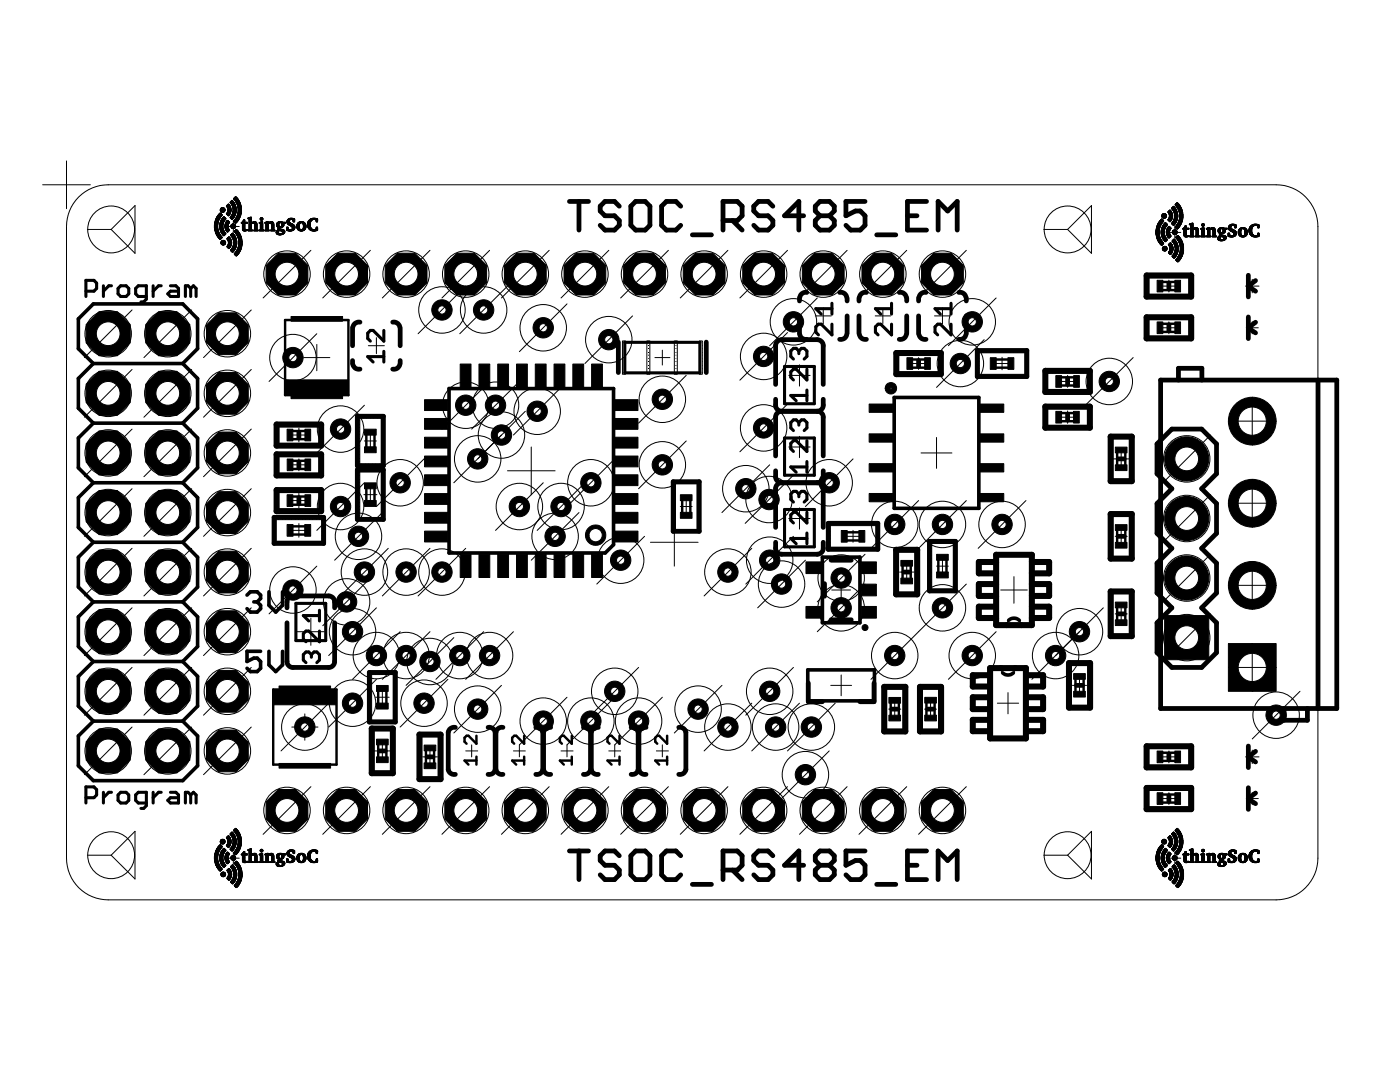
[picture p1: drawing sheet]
<svg xmlns="http://www.w3.org/2000/svg" width="279mm" height="216mm" viewBox="0 0 279 216" stroke-linecap="round" stroke-linejoin="round" font-family="sans-serif">
<g fill="#000" stroke="#000" stroke-width=".2">
<path d="M46.6 39.7l.9 .1zM46.6 39.7h.9zM46.6 39.6h.8zM46.7 39.6l.8 .1zM46.7 39.6h.7zM46.7 39.7l.8 .1zM46.7 39.8h.8zM46.7 39.5l.6 .1zM46.7 39.5h.6zM46.8 39.9h.8zM46.8 39.8l.8 .1zM46.8 39.5h.5z"/>
<path d="M46.8 39.4l.5 .1zM46.8 39.4l.4 .1zM46.8 39.9l.8 .1zM46.9 39.4h.3zM46.9 40h.7zM46.9 39.3l.3 .1zM46.9 39.3h.3zM46.9 39.3h.2zM47 39.3h.1zM42.8 45.4l.6 .1zM42.8 45.4h.6zM42.8 45.3l.6 .1z"/>
<path d="M42.8 45.3h.6zM42.8 45.2l.6 .1zM42.8 45.2h.6zM42.8 45.1l.6 .1zM42.8 45.1h.6zM42.8 45l.6 .1zM42.8 45h.6zM42.8 44.9l.6 .1zM42.8 44.9h.6zM42.8 44.8l.6 .1zM42.8 45.6h.7zM42.8 45.5l.7 .1z"/>
<path d="M42.8 45.5h.7zM42.8 44.8h.7zM42.8 44.7l.7 .1zM42.8 45.7h.7zM42.8 45.6l.7 .1zM42.8 44.7h.7zM42.8 44.6l.7 .1zM42.8 44.6h.7zM42.9 45.8h.6zM42.9 45.7l.6 .1zM42.9 45.7h.6zM42.9 44.6h.6z"/>
<path d="M42.9 44.5l.6 .1zM42.9 44.5h.6zM42.9 45.9l.6 .1zM42.9 45.9h.6zM42.9 45.8l.6 .1zM42.9 44.4l.6 .1zM42.9 44.4h.6zM42.9 44.3l.6 .1zM42.9 46h.6zM42.9 44.3h.6zM42.9 44.2l.6 .1zM42.9 44.2l.7 .1z"/>
<path d="M42.9 46.1h.7zM42.9 46l.7 .1zM42.9 44.2h.7zM43 46.2l.6 .1zM43 46.2h.6zM43 46.1l.6 .1zM43 44.1l.6 .1zM43 44.1h.6zM43 44l.6 .1zM43 46.3l.7 .1zM43 46.3h.7zM43 46.3h.6z"/>
<path d="M43 44h.6zM43 43.9l.7 .1zM43 46.4h.7zM43 43.9h.7zM43.1 46.5h.6zM43.1 46.4l.6 .1zM43.1 43.8l.6 .1zM43.1 43.8h.6zM43.1 46.5l.7 .1zM43.1 46.5h.7zM43.1 43.8h.7zM43.1 43.7l.7 .1z"/>
<path d="M43.1 46.6l.7 .1zM43.1 46.6h.7zM43.1 43.6l.7 .1zM43.1 43.7h.7zM43.1 46.7h.8zM43.1 43.6h.8zM43.2 46.7l.7 .1zM43.2 43.5l.7 .1zM43.2 43.5h.7zM43.2 46.8h.7zM43.2 46.9h.8zM43.2 46.8l.8 .1z"/>
<path d="M43.2 43.4l.7 .1zM43.2 43.4h.8zM43.2 43.3l.8 .1zM43.3 46.9l.7 .1zM43.3 43.3h.7zM43.3 47l.8 .1zM43.3 47h.8zM43.3 43.2l.8 .1zM43.3 47.1h.8zM43.3 43.2h.8zM43.4 47.1h.7zM43.4 43.2h.7z"/>
<path d="M43.4 47.2h.8zM43.4 47.1l.8 .1zM43.4 43.1l.8 .1zM43.4 43.1h.8zM43.5 47.2l.8 .1zM43.5 43l.8 .1zM43.5 47.2l.7 .1zM43.5 43l.7 .1zM43.5 47.3h.8zM43.5 43h.8zM43.5 47.3l.8 .1zM43.5 42.9l.8 .1z"/>
<path d="M43.5 42.9h.8zM43.6 47.4h.7zM43.6 42.9h.7zM43.6 42.8l.7 .1zM43.6 47.5h.7zM43.6 47.4l.7 .1zM43.6 42.8h.7zM43.6 47.5h.6zM43.7 47.5l.5 .1zM43.7 42.7l.5 .1zM43.7 42.7h.5zM43.7 47.6h.5z"/>
<path d="M43.8 47.6h.3zM43.8 42.7h.4zM43.8 47.6l.3 .1zM43.8 42.6l.3 .1zM43.8 47.7h.3zM43.8 45.4h.7zM43.8 45.3l.7 .1zM43.8 45.3h.7zM43.8 45.2l.7 .1zM43.8 45.2h.7zM43.8 45.1l.7 .1zM43.8 45.1h.7z"/>
<path d="M43.8 45l.7 .1zM43.8 45h.7zM43.8 44.9l.7 .1zM43.8 44.9h.7zM43.8 42.6h.3zM43.9 47.7h.1zM43.9 45.5h.6zM43.9 45.4l.6 .1zM43.9 45.4h.6zM43.9 44.9h.6zM43.9 44.8l.6 .1zM43.9 44.8h.6z"/>
<path d="M43.9 44.7l.6 .1zM43.9 42.5l.2 .1zM43.9 47.7l.1 .1zM43.9 45.7h.6zM43.9 45.6l.6 .1zM43.9 45.6h.6zM43.9 45.5l.6 .1zM43.9 44.7h.6zM43.9 44.6l.6 .1zM43.9 44.6h.6zM43.9 42.5l.1 .1zM43.9 45.8h.7z"/>
<path d="M43.9 45.7l.7 .1zM43.9 44.5l.7 .1zM43.9 44.5h.7zM43.9 44.4l.7 .1zM43.9 45.9h.7zM43.9 45.8l.7 .1zM43.9 44.4h.7zM43.9 41.9l1 .1zM43.9 41.9h1zM44 46h.6zM44 44.3h.6zM44 42h.9z"/>
<path d="M44 41.9l.9 .1zM44 41.8h.9zM44 46.1h.7zM44 45.9l.6 .1zM44 44.3l.6 .1zM44 41.8l.9 .1zM44 46l.7 .1zM44 46h.7zM44 44.2l.7 .1zM44 44.2h.7zM44 42.1h.9zM44 42l.9 .1z"/>
<path d="M44 41.7l.9 .1zM44 41.7h.9zM44 46.1l.7 .1zM44 44.1l.7 .1zM44 42.1l.8 .1zM44 42.1h.8zM44 41.6l.8 .1zM44 46.2h.8zM44 44.1h.8zM44 44l.8 .1zM44 42.2h.8zM44 41.6h.8z"/>
<path d="M44.1 48.5h.9zM44.1 48.4l.9 .1zM44.1 46.1l.6 .1zM44.1 44.1h.6zM44.1 41.6l.7 .1zM44.1 48.5l.9 .1zM44.1 48.4h.9zM44.1 48.3l.9 .1zM44.1 48.3h.9zM44.1 46.3h.7zM44.1 46.2l.7 .1zM44.1 44h.7z"/>
<path d="M44.1 42.2h.7zM44.1 41.6h.7zM44.1 46.3l.8 .1zM44.1 43.9l.7 .1zM44.1 43.9l.8 .1zM44.1 42.2l.6 .1zM44.1 41.5l.6 .1zM44.1 48.6l.9 .1zM44.1 48.6h.9zM44.1 48.2l.9 .1zM44.1 48.2h.9zM44.1 46.4h.8z"/>
<path d="M44.1 43.9h.8zM44.2 48.7h.7zM44.2 48.6l.8 .1zM44.2 48.2h.8zM44.2 46.4h.7zM44.2 43.9h.7zM44.2 48.1l.7 .1zM44.2 46.4l.7 .1zM44.2 43.8l.7 .1zM44.2 43.8h.7zM44.2 42.2l.5 .1zM44.2 41.5h.5z"/>
<path d="M44.2 48.7l.7 .1zM44.2 48.1h.7zM44.2 46.5h.8zM44.2 43.8h.8zM44.2 48.8h.7zM44.2 48l.7 .1zM44.2 46.5l.8 .1zM44.2 43.7l.8 .1zM44.2 42.3h.5zM44.2 41.4l.5 .1zM44.3 46.6h.8zM44.3 43.7h.8z"/>
<path d="M44.3 43.6l.8 .1zM44.3 48.8h.5zM44.3 48l.5 .1zM44.3 46.6l.8 .1zM44.3 42.3l.3 .1zM44.3 41.4l.3 .1zM44.3 46.7h.8zM44.3 43.6h.8zM44.4 48.8l.3 .1zM44.4 48h.3zM44.4 46.7l.6 .1zM44.4 46.7h.6z"/>
<path d="M44.4 43.5l.6 .1zM44.4 43.5h.6zM44.4 46.8h.6zM44.4 48.9h.3zM44.4 46.8h.5zM44.4 43.4l.5 .1zM44.5 46.9h.4zM44.5 46.8l.4 .1zM44.5 43.4h.4zM44.5 46.9h.3zM44.5 43.3l.4 .1zM44.5 46.9l.3 .1z"/>
<path d="M44.5 43.3l.3 .1zM44.6 46.9l.2 .1zM44.6 43.3h.2zM44.6 47h.1zM44.6 43.2l.1 .1zM44.9 45.2h.6zM44.9 45.1h.6zM44.9 45l.6 .1zM44.9 45.3l.6 .1zM44.9 45.3h.6zM44.9 45.2l.6 .1zM44.9 45.1l.6 .1z"/>
<path d="M44.9 45h.6zM44.9 44.9l.6 .1zM44.9 45.4l.7 .1zM44.9 45.4h.7zM44.9 44.9h.6zM44.9 44.9h.7zM44.9 44.8l.7 .1zM44.9 44.8h.7zM44.9 45.5l.7 .1zM44.9 45.5h.7zM44.9 44.7l.7 .1zM45 45.6l.6 .1z"/>
<path d="M45 45.6h.6zM45 44.7h.6zM45 44.6l.6 .1zM45 45.7h.7zM45 45.7h.6zM45 44.6h.6zM45 44.6h.7zM45 45.8h.8zM45 45.8h.7zM45 45.7l.7 .1zM45 44.5h.7zM45 44.4l.8 .1z"/>
<path d="M45 45.8l.8 .1zM45 44.5l.7 .1zM45 44.4h.8zM45.1 45.9h.7zM45.1 44.4h.7zM45.1 44.3l.7 .1zM45.1 45.9l.7 .1zM45.1 46h.7zM45.1 44.3h.7zM45.1 46h.6zM45.1 44.2l.7 .1zM45.1 46.1h.6z"/>
<path d="M45.1 46l.6 .1zM45.1 44.2h.6zM45.2 46.1h.4zM45.2 44.2l.5 .1zM45.2 42.6l.7 .1zM45.2 41.1l.7 .1zM45.2 44.2h.5zM45.2 42.7h.7zM45.2 41.1h.7zM45.2 46.1l.4 .1zM45.2 44.1l.4 .1zM45.2 42.6h.8z"/>
<path d="M45.2 41.1l.8 .1zM45.2 44.1h.4zM45.2 42.7l.7 .1zM45.2 42.5l.8 .1zM45.2 41.2h.8zM45.2 41l.7 .1zM45.2 41h.7zM45.3 46.2h.3zM45.3 44.1h.3zM45.3 47.6l.7 .1zM45.3 47.6h.7zM45.3 46.2h.2z"/>
<path d="M45.3 44l.2 .1zM45.3 42.8h.6zM45.3 42.5l.7 .1zM45.3 42.5h.7zM45.3 41.3h.7zM45.3 41.2l.7 .1zM45.3 41h.6zM45.3 49.2l.7 .1zM45.3 49.2h.7zM45.3 49.1l.7 .1zM45.3 47.7h.8zM45.3 44h.2z"/>
<path d="M45.3 42.8h.5zM45.3 41h.5zM45.3 46.2l.2 .1zM45.3 49.3h.7zM45.3 49.1l.8 .1zM45.3 47.5l.7 .1zM45.3 46.3h.2zM45.3 42.8l.5 .1zM45.3 42.4l.7 .1zM45.3 42.4h.7zM45.3 41.3l.7 .1zM45.3 40.9l.5 .1z"/>
<path d="M45.4 49.3h.6zM45.4 49.1h.6zM45.4 49.1h.7zM45.4 49l.7 .1zM45.4 47.8h.7zM45.4 47.7l.6 .1zM45.4 47.5l.6 .1zM45.4 42.8l.4 .1zM45.4 42.4h.6zM45.4 41.4h.6zM45.4 40.9h.4zM45.4 49.3l.5 .1z"/>
<path d="M45.4 47.5h.5zM45.4 49h.7zM45.4 47.8l.7 .1zM45.4 42.9h.3zM45.4 42.3l.6 .1zM45.4 42.3h.6zM45.4 41.4l.6 .1zM45.4 40.9h.3zM45.4 49.4h.5zM45.4 42.9h.4zM45.4 40.8l.4 .1zM45.4 47.4l.5 .1z"/>
<path d="M45.4 42.2l.7 .1zM45.4 42.2h.7zM45.4 42.1l.7 .1zM45.4 42.1h.7zM45.4 41.7h.7zM45.4 41.6l.7 .1zM45.4 41.6h.7zM45.4 41.5l.7 .1zM45.4 41.5h.7zM45.5 48.9l.6 .1zM45.5 47.9h.6zM45.5 42.9l.2 .1z"/>
<path d="M45.5 42.1h.6zM45.5 41.7h.6zM45.5 40.8l.2 .1zM45.5 49.4l.4 .1zM45.5 48.9h.6zM45.5 48h.6zM45.5 47.9l.6 .1zM45.5 47.4h.4zM45.5 43h.2zM45.5 42l.6 .1zM45.5 42h.6zM45.5 41.9l.6 .1z"/>
<path d="M45.5 41.9h.6zM45.5 41.8l.6 .1zM45.5 41.8h.6zM45.5 41.7l.6 .1zM45.5 40.8h.2zM45.5 49.4l.3 .1zM45.5 47.4h.3zM45.5 43l.2 .1zM45.5 40.7l.2 .1zM45.5 48.8l.7 .1zM45.5 48.8h.7zM45.5 48.7l.7 .1z"/>
<path d="M45.5 48.1h.7zM45.5 48l.7 .1zM45.5 48h.7zM45.6 49.5h.2zM45.6 47.3l.2 .1zM45.6 49.5l.2 .1zM45.6 48.7h.6zM45.6 48.6l.6 .1zM45.6 48.6h.6zM45.6 48.2h.6zM45.6 48.1l.6 .1zM45.6 47.3h.2z"/>
<path d="M45.6 48.5l.6 .1zM45.6 48.5h.6zM45.6 48.4l.6 .1zM45.6 48.4h.6zM45.6 48.3l.6 .1zM45.6 48.3h.6zM45.6 48.2l.6 .1zM45.9 43.4h.8zM45.9 40.4h.8zM45.9 43.4l.8 .1zM45.9 43.3l.8 .1zM45.9 40.3l.8 .1z"/>
<path d="M46 43.5h.6zM46 40.3h.6zM46 43.3h.7zM46 40.4l.7 .1zM46 43.3h.8zM46 40.5h.8zM46 50h.8zM46 49.9l.8 .1zM46 49.9h.8zM46 46.9l.8 .1zM46 46.9h.8zM46 43.2l.8 .1z"/>
<path d="M46 40.5l.8 .1zM46 40.2l.6 .1zM46 43.5l.5 .1zM46 43.2h.8zM46 40.6h.8zM46 40.2h.6zM46.1 50h.6zM46.1 49.9h.7zM46.1 49.8l.8 .1zM46.1 47h.8zM46.1 46.9l.7 .1zM46.1 46.8l.6 .1z"/>
<path d="M46.1 50l.6 .1zM46.1 49.8h.7zM46.1 47l.7 .1zM46.1 46.8h.6zM46.1 45.2h.9zM46.1 45.1l1 .1zM46.1 45.1h1zM46.1 45.1h.9zM46.1 45l.9 .1zM46.1 43.6h.4zM46.1 43.2h.7zM46.1 40.2h.4z"/>
<path d="M46.1 45.3l.9 .1zM46.1 45.3h.9zM46.1 45.2l.9 .1zM46.1 45h.9zM46.1 44.9l.9 .1zM46.1 43.1l.7 .1zM46.1 40.6l.7 .1zM46.1 40.6h.7zM46.1 50.1h.6zM46.1 49.8h.8zM46.1 49.7l.8 .1zM46.1 47.1h.8z"/>
<path d="M46.1 46.7l.6 .1zM46.1 44.9h.9zM46.1 43.6l.4 .1zM46.1 43.1h.8zM46.1 40.7h.8zM46.1 40.1l.4 .1zM46.2 50.1h.4zM46.2 49.7l.7 .1zM46.2 47.1h.7zM46.2 46.7l.4 .1zM46.2 45.4h.7zM46.2 45.4h.8z"/>
<path d="M46.2 44.9h.7zM46.2 43.6l.3 .1zM46.2 43l.7 .1zM46.2 40.7h.7zM46.2 40.1h.3zM46.2 50.1l.4 .1zM46.2 49.7h.7zM46.2 47.1l.7 .1zM46.2 46.7h.4zM46.2 45.4l.7 .1zM46.2 44.8l.7 .1zM46.2 43.7h.2z"/>
<path d="M46.2 43h.7zM46.2 40.8h.7zM46.2 40l.2 .1zM46.2 40.7l.7 .1zM46.2 50.2h.4zM46.2 49.6l.7 .1zM46.2 47.2h.8zM46.2 47.2h.7zM46.2 45.5h.7zM46.2 44.8h.7zM46.2 43.7l.2 .1zM46.2 42.9l.7 .1z"/>
<path d="M46.2 40.8l.7 .1zM46.2 49.6h.8zM46.2 47.2l.8 .1zM46.2 46.6l.4 .1zM46.2 44.7l.6 .1zM46.2 43.8h.2zM46.2 40h.2zM46.3 42.9h.6zM46.3 40.9h.6zM46.3 40.8l.6 .1zM46.3 50.2l.2 .1zM46.3 49.6h.7z"/>
<path d="M46.3 49.5l.7 .1zM46.3 47.2l.7 .1zM46.3 46.6h.2zM46.3 42.8l.7 .1zM46.3 40.9l.7 .1zM46.3 40.9h.7zM46.3 49.5h.7zM46.3 47.3h.7zM46.3 45.5l.5 .1zM46.3 44.7l.5 .1zM46.3 42.8h.7zM46.3 41h.7z"/>
<path d="M46.3 50.3h.2zM46.3 46.5l.2 .1zM46.4 49.4l.6 .1zM46.4 47.4h.6zM46.4 47.3l.6 .1zM46.4 42.7l.6 .1zM46.4 42.7h.6zM46.4 41l.6 .1zM46.4 49.4l.7 .1zM46.4 49.4h.7zM46.4 47.4l.7 .1zM46.4 47.4h.7z"/>
<path d="M46.4 45.6h.4zM46.4 44.7h.3zM46.4 42.6l.6 .1zM46.4 41.1l.6 .1zM46.4 41.1h.6zM46.4 49.3l.7 .1zM46.4 47.5h.7zM46.4 42.6h.7zM46.4 42.5l.7 .1zM46.4 41.2l.7 .1zM46.4 41.2h.7zM46.4 41.1l.7 .1z"/>
<path d="M46.4 49.3h.7zM46.4 49.2l.7 .1zM46.4 47.5l.7 .1zM46.4 45.6h.3zM46.4 42.5h.7zM46.4 41.3h.7zM46.5 47.6l.6 .1zM46.5 42.4l.6 .1zM46.5 42.4h.6zM46.5 41.4h.6zM46.5 41.3l.6 .1zM46.5 41.3h.6z"/>
<path d="M46.5 49.2l.6 .1zM46.5 49.2h.6zM46.5 47.6h.6zM46.5 42.3l.6 .1zM46.5 42.3h.6zM46.5 42.2l.6 .1zM46.5 42.2h.6zM46.5 41.6h.6zM46.5 41.5l.6 .1zM46.5 41.5h.6zM46.5 41.4l.6 .1zM46.5 49.1l.6 .1z"/>
<path d="M46.5 47.7h.6zM46.5 42.1l.6 .1zM46.5 41.6l.6 .1zM46.5 49.1h.7zM46.5 49l.7 .1zM46.5 47.8h.7zM46.5 47.7l.7 .1zM46.5 42.1h.7zM46.5 42l.7 .1zM46.5 42h.7zM46.5 41.9l.7 .1zM46.5 41.9h.7z"/>
<path d="M46.5 41.8l.7 .1zM46.5 41.8h.7zM46.5 41.7l.7 .1zM46.5 41.7h.7zM46.5 41.6l.7 .1zM46.5 49h.7zM46.5 47.8l.7 .1zM46.6 48.9l.6 .1zM46.6 47.9h.6zM46.6 47.8l.6 .1zM46.6 48.9h.6zM46.6 48.8l.6 .1z"/>
<path d="M46.6 48.8h.6zM46.6 48.7l.6 .1zM46.6 48.7h.6zM46.6 48.1h.6zM46.6 48l.6 .1zM46.6 48h.6zM46.6 47.9l.6 .1zM46.6 48.6l.6 .1zM46.6 48.2h.6zM46.6 48.1l.6 .1zM46.6 44.2h.8zM46.6 44.1h.9z"/>
<path d="M46.7 48.6l.5 .1zM46.7 48.6h.5zM46.7 48.5l.5 .1zM46.7 48.5h.5zM46.7 48.4l.5 .1zM46.7 48.4h.5zM46.7 48.3l.5 .1zM46.7 48.3h.5zM46.7 48.2l.5 .1zM46.7 48.2h.5zM46.7 44.1l.7 .1zM46.7 44.1h.8z"/>
<path d="M46.7 44.2h.7zM46.7 44l.8 .1zM46.7 44h.8zM46.7 44.2l.6 .1zM46.8 50.7h.8zM46.8 50.6l.8 .1zM46.8 46.2h.8zM46.8 46.1l.7 .1zM46.8 44.3h.5zM46.8 43.9l.8 .1zM46.8 50.7h.7zM46.8 50.6h.8z"/>
<path d="M46.8 43.9l.7 .1zM46.8 50.7l.7 .1zM46.8 46.2l.8 .1zM46.8 46.1h.7zM46.8 43.9h.8zM46.8 50.8h.7zM46.8 50.5l.9 .1zM46.8 46.3h.8zM46.8 44.3l.4 .1zM46.8 50.5l.8 .1zM46.9 46l.6 .1zM46.9 44.4h.3z"/>
<path d="M46.9 43.8l.7 .1zM46.9 43.8h.7zM46.9 50.8l.5 .1zM46.9 50.5h.8zM46.9 46.4h.8zM46.9 46.3l.7 .1zM46.9 46h.5zM46.9 50.4l.8 .1zM46.9 44.4l.3 .1zM46.9 43.8h.8zM46.9 50.9h.5zM46.9 43.7l.8 .1z"/>
<path d="M46.9 40l.8 .1zM46.9 40h.8zM46.9 50.4h.9zM46.9 46.4l.8 .1zM46.9 44.4l.2 .1zM46.9 43.7h.8zM47 50.9h.3zM47 50.4h.8zM47 46.4l.7 .1zM47 44.5h.1zM47 43.6l.7 .1zM47 40.1l.7 .1z"/>
<path d="M47 40.1h.7zM47 50.9l.3 .1zM47 50.3l.8 .1zM47 45.9l.3 .1zM47 43.6l.8 .1zM47 43.6h.8zM47 40.2h.8zM47 46.5h.8zM47 45.9h.3zM47 51h.3zM47 50.3h.8zM47 46.5l.8 .1z"/>
<path d="M47 45.8l.3 .1zM47.1 51h.2zM47.1 43.5l.7 .1zM47.1 40.2l.7 .1zM47.1 51l.1 .1zM47.1 50.2l.7 .1zM47.1 46.6h.7zM47.1 45.8l.1 .1zM47.1 40.3h.7zM47.1 50.2l.8 .1zM47.1 50.2h.8zM47.1 46.6l.8 .1z"/>
<path d="M47.1 45.8h.1zM47.1 43.5h.7zM47.1 46.7h.8zM47.1 43.4l.7 .1zM47.1 40.4h.8zM47.1 40.3l.7 .1zM47.1 50.1l.8 .1zM47.1 50.1h.8zM47.1 46.7l.8 .1zM47.1 43.4h.8zM47.1 43.3l.8 .1zM47.2 50.1h.7z"/>
<path d="M47.2 46.7l.7 .1zM47.2 43.3l.7 .1zM47.2 40.4l.7 .1zM47.2 50l.7 .1zM47.2 50l.8 .1zM47.2 46.8h.7zM47.2 43.3h.7zM47.2 40.5l.7 .1zM47.2 40.5h.7zM47.2 50h.8zM47.2 46.8l.8 .1zM47.2 43.2l.7 .1z"/>
<path d="M47.2 43.2h.7zM47.2 40.6h.8zM47.3 49.9l.7 .1zM47.3 46.9h.7zM47.3 43.2h.6zM47.3 43.1l.6 .1zM47.3 40.7h.7zM47.3 40.6l.7 .1zM47.3 40.6h.6zM47.3 49.9h.7zM47.3 46.9l.7 .1zM47.3 43.1h.7z"/>
<path d="M47.3 49.8l.7 .1zM47.3 49.8h.7zM47.3 47l.7 .1zM47.3 47h.7zM47.3 43l.7 .1zM47.3 43h.7zM47.3 40.8l.7 .1zM47.3 40.8h.7zM47.3 40.7l.7 .1zM47.3 49.8h.8zM47.3 49.7l.8 .1zM47.4 47.1h.6z"/>
<path d="M47.4 42.9l.6 .1zM47.4 42.9h.6zM47.4 40.9h.6zM47.4 40.8l.6 .1zM47.4 49.7l.7 .1zM47.4 49.7h.7zM47.4 47.2h.7zM47.4 47.1l.7 .1zM47.4 47.1h.7zM47.4 42.8l.6 .1zM47.4 42.8h.7zM47.4 41h.7z"/>
<path d="M47.4 40.9l.7 .1zM47.4 49.6l.7 .1zM47.4 49.6h.7zM47.4 47.2l.7 .1zM47.4 41.1h.7zM47.4 49.5l.8 .1zM47.4 42.7l.7 .1zM47.4 42.7h.7zM47.4 41l.7 .1zM47.5 49.6h.6zM47.5 47.2l.6 .1zM47.5 42.7h.6z"/>
<path d="M47.5 42.6l.6 .1zM47.5 42.6h.6zM47.5 42.5l.6 .1zM47.5 41.2l.6 .1zM47.5 41.2h.6zM47.5 41.1l.6 .1zM47.5 41.1h.6zM47.5 49.5l.7 .1zM47.5 49.5h.7zM47.5 49.4l.7 .1zM47.5 47.4h.7zM47.5 47.3l.7 .1z"/>
<path d="M47.5 47.3h.6zM47.5 42.5h.6zM47.5 41.3h.6zM47.5 42.4l.6 .1zM47.5 42.4h.6zM47.5 41.5h.6zM47.5 41.4l.6 .1zM47.5 41.4h.6zM47.5 41.3l.6 .1zM47.5 49.4h.7zM47.5 49.3l.7 .1zM47.5 47.5h.7z"/>
<path d="M47.5 47.4l.7 .1zM47.5 42.4h.7zM47.5 42.3l.7 .1zM47.5 42.3h.7zM47.5 42.2l.7 .1zM47.5 41.6h.7zM47.5 41.5l.7 .1zM47.5 49.3h.7zM47.5 47.5l.7 .1zM47.5 42.2h.7zM47.5 42.1l.7 .1zM47.5 42.1h.7z"/>
<path d="M47.5 42l.7 .1zM47.5 42h.7zM47.5 41.9l.7 .1zM47.5 41.9h.7zM47.5 41.8l.7 .1zM47.5 41.8h.7zM47.5 41.7l.7 .1zM47.5 41.7h.7zM47.5 41.6l.7 .1zM47.6 49.2h.6zM47.6 49.1l.6 .1zM47.6 49.2l.6 .1z"/>
<path d="M47.6 47.6l.6 .1zM47.6 47.6h.6zM47.6 49.1h.6zM47.6 49l.6 .1zM47.6 47.8h.6zM47.6 47.7l.6 .1zM47.6 47.7h.6zM47.6 49h.7zM47.6 48.9l.7 .1zM47.6 48.9h.7zM47.6 48.8l.7 .1zM47.6 48.8h.7z"/>
<path d="M47.6 48l.7 .1zM47.6 48h.7zM47.6 47.9l.7 .1zM47.6 47.9h.7zM47.6 47.8l.7 .1zM47.7 48.8h.6zM47.7 48.7l.6 .1zM47.7 48.7h.6zM47.7 48.6l.6 .1zM47.7 48.6h.6zM47.7 48.5l.6 .1zM47.7 48.5h.6z"/>
<path d="M47.7 48.4l.6 .1zM47.7 48.4h.6zM47.7 48.3l.6 .1zM47.7 48.3h.6zM47.7 48.2l.6 .1zM47.7 48.2h.6zM47.7 48.1l.6 .1zM47.7 48.1h.6zM47.7 48l.6 .1zM48.2 44.5l1.2 .1zM48.2 44.5h1.2zM48.2 44.4l1.2 .1z"/>
<path d="M48.2 44.4h1.2zM48.3 44.3l1.1 .1zM48.3 44.3h.6zM48.4 44.3h.4zM48.4 45.8h.6zM48.4 45.8h.5zM48.4 45.7l.5 .1zM48.4 45.7h.5zM48.4 45.6l.5 .1zM48.4 45.6h.5zM48.4 45.5l.5 .1zM48.4 45.5h.5z"/>
<path d="M48.4 45.4l.5 .1zM48.4 45.4h.5zM48.4 45.3l.5 .1zM48.4 45.3h.5zM48.4 45.2l.5 .1zM48.4 45.2h.5zM48.4 45.1l.5 .1zM48.4 45.1h.5zM48.4 45l.5 .1zM48.4 45h.5zM48.4 44.9l.5 .1zM48.4 44.9h.5z"/>
<path d="M48.4 44.8l.5 .1zM48.4 44.8h.5zM48.4 44.7l.5 .1zM48.4 44.7h.5zM48.4 44.6l.5 .1zM48.4 44.6h.5zM48.4 45.8l1 .1zM48.4 45.9h1zM48.4 44.2l.5 .1zM48.5 46h.9zM48.5 45.9l.9 .1zM48.5 44.2h.3z"/>
<path d="M48.5 46h.8zM48.5 44.1l.3 .1zM48.5 44.1h.3zM48.5 44.1h.4zM48.5 44l.4 .1zM48.6 44h.3zM48.6 46l.5 .1zM48.6 43.9l.2 .1zM48.6 43.9h.3zM48.7 46.1h.3zM49.5 43.6l.7 .1zM49.5 43.6h.7z"/>
<path d="M49.5 43.5l.7 .1zM49.5 43.5h.7zM49.5 46l.9 .1zM49.5 46h.9zM49.5 45.9l.9 .1zM49.5 45.9h.9zM49.6 43.5h.6zM49.7 45.8l.5 .1zM49.7 45.8h.5zM49.7 45.7l.5 .1zM49.7 45.7h.5zM49.7 45.6l.5 .1z"/>
<path d="M49.7 45.6h.5zM49.7 45.5l.5 .1zM49.7 45.5h.5zM49.7 45.4l.5 .1zM49.7 45.4h.5zM49.7 45.3l.5 .1zM49.7 45.3h.5zM49.7 45.2l.5 .1zM49.7 45.2h.5zM49.7 45.1l.5 .1zM49.7 45.1h.5zM49.7 45l.5 .1z"/>
<path d="M49.7 45h.5zM49.7 44.9l.5 .1zM49.7 44.9h.5zM49.7 44.8l.5 .1zM49.7 44.8h.5zM49.7 44.7l.5 .1zM49.7 44.7h.5zM49.7 44.6l.5 .1zM49.7 44.6h.5zM49.7 44.4h.5zM49.7 44.3l.5 .1zM49.7 44.3h.5z"/>
<path d="M49.7 44.2l.5 .1zM49.7 44.2h.5zM49.7 44.1l.5 .1zM49.7 44.1h.5zM49.7 44l.5 .1zM49.7 44h.5zM49.7 43.9l.5 .1zM49.7 43.9h.5zM49.7 43.8l.5 .1zM49.7 43.8h.5zM49.7 43.7l.5 .1zM49.7 43.7h.5z"/>
<path d="M49.7 43.6l.5 .1zM49.7 43.4l.5 .1zM49.7 44.6h.7zM49.7 44.5l1.6 .1zM49.7 44.5h1.5zM49.7 44.4l1.5 .1zM49.8 43.4h.4zM49.9 43.3l.3 .1zM50 43.3l.2 .1zM50.2 44.4h1zM50.3 44.4h.9zM50.4 44.3l.7 .1z"/>
<path d="M50.4 44.3h.7zM50.5 44.3h.6zM50.6 44.2l.4 .1zM50.6 46l.9 .1zM50.6 46h.9zM50.6 45.9l.9 .1zM50.6 44.6h.7zM50.7 45.9h.8zM50.7 44.2l.2 .1zM50.7 44.6h.5zM50.8 44.7h.5zM50.8 44.6l.4 .1z"/>
<path d="M50.8 45.8l.5 .1zM50.8 45.8h.5zM50.8 45.7l.5 .1zM50.8 45.7h.5zM50.8 45.6l.5 .1zM50.8 45.6h.5zM50.8 45.5l.5 .1zM50.8 45.5h.5zM50.8 45.4l.5 .1zM50.8 45.4h.5zM50.8 45.3l.5 .1zM50.8 45.3h.5z"/>
<path d="M50.8 45.2l.5 .1zM50.8 45.2h.5zM50.8 45.1l.5 .1zM50.8 45.1h.5zM50.8 45l.5 .1zM50.8 45h.5zM50.8 44.9l.5 .1zM50.8 44.9h.5zM50.8 44.8l.5 .1zM50.8 44.8h.5zM50.8 44.7l.5 .1zM51.7 46l1 .1z"/>
<path d="M51.7 46h1zM51.7 45.9l1 .1zM51.7 45.9h1zM51.7 44.5l.7 .1zM51.7 44.5h.7zM51.7 44.4l.7 .1zM51.7 44.4h.7zM51.8 44.4h.6zM51.9 44.3l.5 .1zM51.9 43.8h.6zM51.9 43.7l.6 .1zM51.9 43.7h.6z"/>
<path d="M51.9 43.6l.6 .1zM51.9 43.6h.6zM51.9 45.8l.6 .1zM52 45.8l.4 .1zM52 45.8h.4zM52 45.7l.4 .1zM52 45.7h.4zM52 45.6l.4 .1zM52 45.6h.4zM52 45.5l.4 .1zM52 45.5h.4zM52 45.4l.4 .1z"/>
<path d="M52 45.4h.4zM52 45.3l.4 .1zM52 45.3h.4zM52 45.2l.4 .1zM52 45.2h.4zM52 45.1l.4 .1zM52 45.1h.4zM52 45l.4 .1zM52 45h.4zM52 44.9l.4 .1zM52 44.9h.4zM52 44.8l.4 .1z"/>
<path d="M52 44.8h.4zM52 44.7l.4 .1zM52 44.7h.4zM52 44.6l.4 .1zM52 44.6h.4zM52 43.8h.4zM52 43.6h.4zM52 43.5l.4 .1zM52 44.3h.4zM52 43.8l.4 .1zM52 43.5h.4zM52 43.9h.4z"/>
<path d="M52 43.9h.3zM52 43.5h.3zM52.1 44.3h.3zM52.1 43.9l.2 .1zM52.1 43.4l.2 .1zM52.2 44.2l.2 .1zM52.9 46l.8 .1zM52.9 46h.8zM52.9 45.9l.8 .1zM52.9 45.9h.8zM52.9 44.5h1.7zM52.9 44.4l1.7 .1z"/>
<path d="M52.9 44.4l1.6 .1zM52.9 44.4h.6zM52.9 44.5l1.7 .1zM52.9 44.4h.7zM53 44.3l.5 .1zM53.1 45.8l.5 .1zM53.1 44.3h.4zM53.1 45.8h.5zM53.1 45.7l.5 .1zM53.1 45.7h.5zM53.1 45.6l.5 .1zM53.1 45.6h.5z"/>
<path d="M53.1 45.5l.5 .1zM53.1 45.5h.5zM53.1 45.4l.5 .1zM53.1 45.4h.5zM53.1 45.3l.5 .1zM53.1 45.3h.5zM53.1 45.2l.5 .1zM53.1 45.2h.5zM53.1 45.1l.5 .1zM53.1 45.1h.5zM53.1 45l.5 .1zM53.1 45h.5z"/>
<path d="M53.1 44.9l.5 .1zM53.1 44.9h.5zM53.1 44.8l.5 .1zM53.1 44.8h.5zM53.1 44.7l.5 .1zM53.1 44.7h.5zM53.1 44.6l.5 .1zM53.1 44.6h.5zM53.1 44.6h.6zM53.2 44.2l.3 .1zM53.3 44.2l.3 .1zM53.6 44.4h.9z"/>
<path d="M53.7 44.4h.8zM53.7 44.3l.8 .1zM53.8 44.3h.7zM53.8 44.3h.6zM53.9 44.2l.5 .1zM54 44.6h.6zM54 46l.9 .1zM54 46h.9zM54 45.9l.9 .1zM54 45.9h.9zM54 44.2l.3 .1zM54.1 44.6h.5z"/>
<path d="M54.1 44.7h.6zM54.1 44.6l.6 .1zM54.2 45.8l.5 .1zM54.2 44.7l.4 .1zM54.2 44.7h.4zM54.2 45.8h.5zM54.2 45.7l.5 .1zM54.2 45.7h.5zM54.2 45.6l.5 .1zM54.2 45.6h.5zM54.2 45.5l.5 .1zM54.2 45.5h.5z"/>
<path d="M54.2 45.4l.5 .1zM54.2 45.4h.5zM54.2 45.3l.5 .1zM54.2 45.3h.5zM54.2 45.2l.5 .1zM54.2 45.2h.5zM54.2 45.1l.5 .1zM54.2 45.1h.5zM54.2 45l.5 .1zM54.2 45h.5zM54.2 44.9l.5 .1zM54.2 44.9h.5z"/>
<path d="M54.2 44.8l.5 .1zM54.2 44.8h.5zM55.1 46.4h.5zM55.1 46.3l.5 .1zM55.1 46.3h.5zM55.1 46.2l.5 .1zM55.1 46.4l.5 .1zM55.1 46.5l.6 .1zM55.1 46.5h.5zM55.1 46.2h.5zM55.1 46.1l.5 .1zM55.2 46.6h.5z"/>
<path d="M55.2 46.5h.4zM55.2 46.1l.4 .1zM55.2 45h.5zM55.2 44.9l.4 .1zM55.2 44.9h.4zM55.2 44.8l.4 .1zM55.2 44.8h.4zM55.2 44.7l.4 .1zM55.2 46.6l.6 .1zM55.2 46.6h.6zM55.2 46.1h.4zM55.2 45l.5 .1z"/>
<path d="M55.2 44.7h.5zM55.2 44.6l.5 .1zM55.2 46.7h1.4zM55.2 44.6h.5zM55.2 45.1h.5zM55.3 46.7h1.2zM55.3 46l.3 .1zM55.3 45.1l.4 .1zM55.3 44.5l.4 .1zM55.3 45.2h.5zM55.3 44.5h.5zM55.3 46.7l1.2 .1z"/>
<path d="M55.3 46h.4zM55.3 45.2l.6 .1zM55.3 44.4l.5 .1zM55.4 46.7l1 .1zM55.4 46h1.4zM55.4 45.3h1.1zM55.4 44.4h.5zM55.4 46.8h.9zM55.4 45.3h1zM55.4 44.4h1.6zM55.4 45.9h1.3zM55.4 45.8l1.2 .1z"/>
<path d="M55.4 45.8h1.1zM55.4 45.7l.9 .1zM55.4 45.7h.5zM55.4 45.3l1 .1zM55.4 44.3l1.6 .1zM55.5 45.8h.9zM55.5 45.7h.6zM55.5 45.7h.3zM55.5 46h1.2zM55.5 45.9l1.2 .1zM55.5 45.6l.3 .1zM55.5 45.6h.3z"/>
<path d="M55.5 46.8h.7zM55.5 45.3l.8 .1zM55.5 44.3h.9zM55.5 45.5l.3 .1zM55.5 45.5h.3zM55.6 45.5h.2zM55.6 44.3h.7zM55.6 45.4l.2 .1zM55.6 45.4h.6zM55.6 45.4h.5zM55.6 44.2l.7 .1zM55.6 46.8l.5 .1z"/>
<path d="M55.8 44.2l.3 .1zM55.8 46h1zM56 46l.8 .1zM56 45.2l.5 .1zM56 44.4h1zM56 45.2h.5zM56.1 44.4l.9 .1zM56.1 45.2h.5zM56.1 53.5h2.4v2.4h-2.4zM56.1 45.1l.5 .1zM56.1 46.6l.5 .1zM56.1 46.1h.7z"/>
<path d="M56.1 44.5h.9zM56.2 45.1h.4zM56.2 44.6h.4zM56.2 44.5l.8 .1zM56.2 45l.4 .1zM56.2 45h.4zM56.2 44.6l.4 .1zM56.2 44.9l.5 .1zM56.2 44.9h.5zM56.2 44.8l.5 .1zM56.2 44.8h.5zM56.2 44.7l.5 .1z"/>
<path d="M56.2 44.7h.5zM56.2 46.6h.4zM56.2 46.1h.7zM56.2 44.7h.4zM56.2 46.6h.5zM56.3 46.1l.5 .1zM56.3 46.5l.4 .1zM56.3 46.5h.4zM56.4 46.4l.4 .1zM56.4 46.2h.4zM56.4 46.4h.4zM56.4 46.3l.4 .1z"/>
<path d="M56.4 46.3h.5zM56.4 46.2l.5 .1zM57.2 46h1.3zM57.2 45.9l1.3 .1zM57.2 45.9h1.4zM57.2 45.8l1.4 .1zM57.2 45.8l.5 .1zM57.2 45.8h.4zM57.2 45.7h.3zM57.2 45.6l.3 .1zM57.2 45.6h.3zM57.2 45.5l.3 .1z"/>
<path d="M57.2 45.5h.3zM57.2 45.4l.3 .1zM57.2 45.4h.3zM57.2 45.3l.3 .1zM57.2 45.7l.4 .1zM57.3 46h1.1zM57.3 44.4h.5zM57.3 44.3l.5 .1zM57.3 44.3h.5zM57.3 44.2l.5 .1zM57.3 44.2l.4 .1zM57.3 44.2h.4z"/>
<path d="M57.3 44.1l.4 .1zM57.3 44.4l.6 .1zM57.3 44.1h.4zM57.3 44l.4 .1zM57.3 44h.5zM57.3 43.9l.5 .1zM57.3 44.6h.8zM57.3 44.5l.7 .1zM57.3 44.5h.7zM57.4 44.6h.8zM57.4 43.9h.4zM57.4 44.6l.9 .1z"/>
<path d="M57.4 44.7h.9zM57.4 43.8l.5 .1zM57.4 43.8h.5zM57.4 44.7h1zM57.4 43.8h.6zM57.5 44.7l.9 .1zM57.5 43.8h1.3zM57.5 44.7l1 .1zM57.5 46l.8 .1zM57.5 44.8h1zM57.5 43.7l1.3 .1zM57.6 44.8l1 .1z"/>
<path d="M57.6 43.7h1.2zM57.6 43.6l1.2 .1zM57.6 44.9h1zM57.7 46.1h.4zM57.7 43.6l1 .1zM57.7 44.9h1zM57.7 43.6h.9zM57.8 44.9l.9 .1zM57.8 43.6h.7zM57.8 45h1zM57.9 45h.8zM57.9 43.5l.4 .1z"/>
<path d="M57.9 45l.9 .1zM58 45l.8 .1zM58 45.8l.7 .1zM58.1 45.1h.7zM58.1 45.8h.6zM58.1 45.1l.7 .1zM58.2 45.2h.6zM58.2 45.8h.5zM58.2 45.7l.5 .1zM58.2 45.2l.7 .1zM58.3 45.7h.4zM58.3 45.3h.6z"/>
<path d="M58.3 45.7h.5zM58.3 43.8h.5zM58.3 45.4h.6zM58.3 45.3l.6 .1zM58.3 45.6l.5 .1zM58.3 45.6h.5zM58.4 45.6h.4zM58.4 45.5l.4 .1zM58.4 45.5h.4zM58.4 45.5h.5zM58.4 45.4l.5 .1zM58.4 45.4h.5z"/>
<path d="M58.4 43.8h.4zM58.4 43.8l.4 .1zM58.5 44l.3 .1zM58.5 44h.3zM58.5 43.9l.3 .1zM58.5 43.9h.3zM58.5 44.2l.3 .1zM58.5 44.2h.3zM58.5 44.1l.3 .1zM58.5 44.1h.3zM59.2 45.3l.5 .1zM59.2 45.3h.5z"/>
<path d="M59.2 45.2l.5 .1zM59.2 45.2h.5zM59.2 45.1l.5 .1zM59.2 45.1h.5zM59.2 45l.5 .1zM59.2 45h.5zM59.2 45.4l.6 .1zM59.2 45.4h.6zM59.2 44.9l.5 .1zM59.2 44.9h.6zM59.3 45.5l.5 .1zM59.3 45.5h.5z"/>
<path d="M59.3 44.8l.5 .1zM59.3 44.8h.5zM59.3 44.7l.5 .1zM59.3 45.6l.5 .1zM59.3 45.6h.5zM59.3 44.7h.5zM59.4 45.7h.4zM59.4 44.7h.4zM59.4 44.6l.4 .1zM59.4 44.6h.4zM59.4 45.7l.5 .1zM59.4 44.6h.5z"/>
<path d="M59.4 45.8h.5zM59.4 44.5l.5 .1zM59.5 45.8l.5 .1zM59.5 45.8h.4zM59.5 44.5h.4zM59.5 44.4l.5 .1zM59.5 45.9h1.2zM59.5 44.4h1.2zM59.6 45.9l1.1 .1zM59.6 44.4h1.1zM59.6 46h1zM59.6 44.3l1.1 .1z"/>
<path d="M59.7 46h.9zM59.7 44.3h.9zM59.7 46h.8zM59.8 44.3h.8zM59.8 46l.7 .1zM59.8 44.2l.7 .1zM59.9 46.1h.4zM60 44.2l.3 .1zM60.2 45.8l.6 .1zM60.2 44.4l.6 .1zM60.3 44.4l.5 .1zM60.3 45.8l.5 .1z"/>
<path d="M60.3 45.8h.5zM60.3 44.5h.5zM60.4 45.8h.5zM60.4 44.5l.5 .1zM60.4 45.7l.5 .1zM60.4 44.6h.5zM60.5 45.7h.4zM60.5 44.6h.4zM60.5 45.6l.4 .1zM60.5 44.7h.4zM60.5 44.6l.4 .1zM60.5 45.6h.5z"/>
<path d="M60.5 45.5l.5 .1zM60.5 44.7l.5 .1zM60.5 44.7h.5zM60.5 45.5h.5zM60.5 45.4l.5 .1zM60.5 45.4h.5zM60.5 44.9h.5zM60.5 44.8l.5 .1zM60.5 44.8h.5zM60.6 45.3l.4 .1zM60.6 45.3l.5 .1zM60.6 45.3h.5z"/>
<path d="M60.6 45.2l.5 .1zM60.6 45.2h.5zM60.6 45.1l.5 .1zM60.6 45.1h.5zM60.6 45l.5 .1zM60.6 45h.5zM60.6 44.9l.4 .1zM61.4 45h.5zM61.4 44.9l.5 .1zM61.4 44.9h.5zM61.4 44.8l.5 .1zM61.4 44.8h.5z"/>
<path d="M61.4 44.7l.5 .1zM61.4 44.7h.5zM61.4 44.6l.5 .1zM61.4 44.6h.5zM61.4 45.1l.5 .1zM61.4 45.1h.5zM61.4 45l.5 .1zM61.4 44.5l.5 .1zM61.4 44.5h.5zM61.4 44.4l.5 .1zM61.4 45.2l.6 .1zM61.4 45.2h.6z"/>
<path d="M61.4 44.4h.6zM61.4 45.2h.5zM61.4 45.3l.6 .1zM61.4 45.3h.6zM61.4 44.3l.6 .1zM61.4 44.3h.6zM61.5 45.4h.5zM61.5 45.3l.5 .1zM61.5 44.2l.5 .1zM61.5 45.4l.6 .1zM61.5 44.2h.5zM61.5 44.2h.6z"/>
<path d="M61.5 45.5h.6zM61.5 44.1l.5 .1zM61.5 44.1h.6zM61.6 45.5l.5 .1zM61.6 44.1h.5zM61.6 44l.5 .1zM61.6 45.6h.5zM61.6 44h.5zM61.6 45.6l.6 .1zM61.6 44h.6zM61.7 45.7h.5zM61.7 43.9l.5 .1z"/>
<path d="M61.7 45.7h.6zM61.7 43.9h.6zM61.7 45.7l.6 .1zM61.8 45.8h.6zM61.8 43.9h.5zM61.8 43.8l.6 .1zM61.8 43.8h.6zM61.8 45.8l.8 .1zM61.8 43.8h.7zM61.9 45.8l1.5 .1zM61.9 43.8h1.5zM61.9 45.9h1.5z"/>
<path d="M61.9 43.7l1.5 .1zM62 45.9l1.4 .1zM62 43.7h1.4zM62 46h1.4zM62 43.6l1.4 .1zM62.1 46h1.2zM62.1 43.6l1.2 .1zM62.1 46h1.1zM62.1 43.6h1.1zM62.3 46l.8 .1zM62.3 43.6h.8zM62.4 46.1h.5z"/>
<path d="M62.4 43.5l.5 .1zM62.8 43.8h.6zM62.9 45.8l.5 .1zM63 43.8h.4zM63 45.8h.4zM63 43.8l.4 .1zM63.1 45.7l.3 .1zM63.1 45.7h.3zM63.1 45.6l.3 .1zM63.1 43.9l.3 .1zM63.1 43.9h.3zM63.1 45.6h.3z"/>
<path d="M63.1 45.5l.3 .1zM63.1 45.5h.3zM63.1 44.1l.3 .1zM63.1 44.1h.3zM63.1 44l.3 .1zM63.1 44h.3zM63.1 45.4l.3 .1zM63.1 45.4h.3zM63.1 45.3l.3 .1zM63.1 44.2l.3 .1zM63.1 44.2h.3zM68 53.5h2.4v2.4h-2.4z"/>
<path d="M79.9 53.5h2.3v2.4h-2.3zM91.8 53.5h2.3v2.4h-2.3zM103.7 53.5h2.3v2.4h-2.3zM115.5 53.5h2.4v2.4h-2.4zM127.4 53.5h2.4v2.4h-2.4zM139.3 53.5h2.4v2.4h-2.4zM151.2 53.5h2.4v2.4h-2.4zM163.1 53.5h2.4v2.4h-2.4zM175 53.5h2.4v2.4h-2.4zM186.9 53.5h2.4v2.4h-2.4zM229 55.2h.2v3.8l-.2-.1zM229 58.8h8.5l.1 .1-8.6 .1z"/>
<path d="M230.7 46.6l.6 .1zM230.7 46.6h.6zM230.7 46.5l.6 .1zM230.7 46.5h.6zM230.7 46.4l.6 .1zM230.7 46.4h.6zM230.7 46.3l.6 .1zM230.7 46.3h.6zM230.7 46.2l.6 .1zM230.7 46.2h.6zM230.7 46.1l.6 .1zM230.7 46.1h.6z"/>
<path d="M230.7 46l.6 .1zM230.7 46h.6zM230.7 46.8h.7zM230.7 46.7l.7 .1zM230.7 46.7h.7zM230.7 46h.7zM230.7 46.9h.7zM230.7 46.8l.7 .1zM230.7 45.9l.7 .1zM230.7 45.9h.7zM230.7 45.8l.7 .1zM230.7 45.8h.7z"/>
<path d="M230.8 46.9l.6 .1zM230.8 46.9h.6zM230.8 45.7l.6 .1zM230.8 45.7h.6zM230.8 47.1h.6zM230.8 47l.6 .1zM230.8 47h.6zM230.8 45.6l.6 .1zM230.8 45.6h.6zM230.8 45.5l.6 .1zM230.8 47.2h.6zM230.8 47.1l.6 .1z"/>
<path d="M230.8 45.5h.6zM230.8 45.4l.6 .1zM230.8 45.4h.7zM230.8 47.3h.7zM230.8 47.2l.7 .1zM230.8 45.3l.7 .1zM230.9 47.4l.6 .1zM230.9 47.4h.6zM230.9 47.3l.6 .1zM230.9 47.3h.6zM230.9 45.3l.6 .1zM230.9 45.3h.6z"/>
<path d="M230.9 45.2l.6 .1zM230.9 47.5l.7 .1zM230.9 47.5h.7zM230.9 47.5h.6zM230.9 45.2h.6zM230.9 45.1l.7 .1zM230.9 45.1h.7zM230.9 47.6h.7zM230.9 45l.7 .1zM230.9 55.9h1.2v2.4h-1.2zM230.9 47.7h.7zM230.9 47.6l.7 .1z"/>
<path d="M230.9 45h.7zM231 47.7l.6 .1zM231 47.7h.6zM231 44.9l.6 .1zM231 44.9h.6zM231 47.8l.7 .1zM231 47.8h.7zM231 44.9h.7zM231 44.8l.7 .1zM231 47.9h.8zM231 47.8l.8 .1zM231 44.8h.8z"/>
<path d="M231 44.7l.8 .1zM231.1 47.9h.7zM231.1 44.7l.7 .1zM231.1 44.6l.7 .1zM231.1 48h.7zM231.1 47.9l.7 .1zM231.1 44.7h.7zM231.1 48l.8 .1zM231.1 44.6h.7zM231.1 44.6h.8zM231.1 48.1h.8zM231.1 44.5l.8 .1z"/>
<path d="M231.2 48.1l.7 .1zM231.2 44.5h.7zM231.2 44.4l.7 .1zM231.2 48.2h.8zM231.2 44.4l.8 .1zM231.2 48.2l.8 .1zM231.2 44.4h.8zM231.2 48.3h.8zM231.3 48.3h.7zM231.3 44.3l.7 .1zM231.3 48.3l.8 .1zM231.3 44.3h.8z"/>
<path d="M231.3 48.4h.8zM231.3 44.2l.8 .1zM231.4 48.5h.8zM231.4 44.2h.8zM231.4 48.4l.7 .1zM231.4 44.2l.7 .1zM231.4 48.5l.8 .1zM231.4 44.1l.8 .1zM231.4 44.1h.8zM231.5 48.6h.7zM231.5 44.1h.7zM231.5 44l.7 .1z"/>
<path d="M231.5 44h.7zM231.5 48.6l.7 .1zM231.5 48.7h.6zM231.5 43.9l.7 .1zM231.6 48.7h.5zM231.6 43.9l.5 .1zM231.6 48.7l.5 .1zM231.6 43.9h.5zM231.6 48.8h.5zM231.7 48.8h.3zM231.7 43.8l.4 .1zM231.7 48.8l.3 .1z"/>
<path d="M231.7 43.8h.3zM231.7 48.9h.3zM231.7 46.6h.7zM231.7 46.5l.7 .1zM231.7 46.5h.7zM231.7 46.4l.7 .1zM231.7 46.4h.7zM231.7 46.3l.7 .1zM231.7 46.3h.7zM231.7 46.2l.7 .1zM231.7 46.2h.7zM231.7 46.1l.7 .1z"/>
<path d="M231.7 46.1h.7zM231.8 48.9h.1zM231.8 46.7h.6zM231.8 46.6l.6 .1zM231.8 46.6h.6zM231.8 46l.6 .1zM231.8 46h.6zM231.8 43.8h.2zM231.8 48.9l.1 .1zM231.8 46.8l.6 .1zM231.8 46.8h.6zM231.8 46.7l.6 .1z"/>
<path d="M231.8 45.9l.6 .1zM231.8 45.9h.6zM231.8 45.8l.6 .1zM231.8 45.8h.6zM231.8 43.7l.1 .1zM231.8 46.9h.6zM231.8 45.7l.6 .1zM231.8 46.9l.7 .1zM231.8 45.7h.7zM231.8 47.1h.7zM231.8 47l.7 .1zM231.8 47h.7z"/>
<path d="M231.8 45.6l.7 .1zM231.8 45.6h.7zM231.8 43.1h1zM231.9 47.2h.6zM231.9 47.1l.6 .1zM231.9 45.5h.6zM231.9 43.2h.9zM231.9 43.1l.9 .1zM231.9 43h.9zM231.9 42.9l.9 .1zM231.9 47.2l.7 .1zM231.9 47.1h.6z"/>
<path d="M231.9 45.5l.6 .1zM231.9 43l.9 .1zM231.9 47.2h.7zM231.9 45.4l.7 .1zM231.9 45.4h.7zM231.9 43.3h.8zM231.9 43.2l.8 .1zM231.9 42.9h.9zM231.9 42.8l.8 .1zM231.9 47.3h.7zM231.9 45.3l.7 .1zM231.9 43.3l.8 .1z"/>
<path d="M231.9 47.4h.8zM231.9 45.3h.8zM231.9 45.2l.8 .1zM231.9 42.8h.8zM232 49.6l.9 .1zM232 49.6h.9zM232 47.3l.6 .1zM232 45.3h.6zM232 42.8h.7zM232 49.7l.9 .1zM232 49.7h.9zM232 49.5l.9 .1z"/>
<path d="M232 49.5h.9zM232 47.5h.7zM232 47.4l.7 .1zM232 45.2h.7zM232 43.4h.7zM232 42.7l.7 .1zM232 47.5l.8 .1zM232 45.1l.7 .1zM232 45.1h.8zM232 43.4l.6 .1zM232 42.7h.6zM232 49.8h.9z"/>
<path d="M232 49.4l.9 .1zM232 49.4h.9zM232 47.6h.8zM232 47.5l.7 .1zM232 45.1h.7zM232 45l.8 .1zM232.1 49.9h.7zM232.1 49.8l.8 .1zM232.1 49.4h.8zM232.1 49.3l.7 .1zM232.1 49.3h.7zM232.1 47.6l.7 .1z"/>
<path d="M232.1 47.6h.7zM232.1 45l.7 .1zM232.1 45h.7zM232.1 43.5h.5zM232.1 42.7h.5zM232.1 49.9l.7 .1zM232.1 47.7h.8zM232.1 45h.8zM232.1 50h.7zM232.1 49.2l.7 .1zM232.1 47.7l.8 .1zM232.1 44.9l.8 .1z"/>
<path d="M232.1 44.9h.8zM232.2 47.8h.8zM232.2 44.9h.8zM232.2 50h.5zM232.2 49.2l.5 .1zM232.2 47.8l.8 .1zM232.2 44.8l.8 .1zM232.2 43.5h.3zM232.2 42.6l.3 .1zM232.2 44.8h.8zM232.2 44.7l.8 .1zM232.3 50l.3 .1z"/>
<path d="M232.3 49.2h.3zM232.3 47.9h.6zM232.3 44.7l.6 .1zM232.3 47.9l.6 .1zM232.3 44.7h.6zM232.3 48h.6zM232.3 49.1l.3 .1zM232.3 48h.5zM232.3 44.6l.6 .1zM232.3 44.6h.5zM232.4 48l.3 .1zM232.4 48l.4 .1z"/>
<path d="M232.4 44.6h.4zM232.4 48.1h.3zM232.4 44.6h.3zM232.4 48.1l.3 .1zM232.4 44.5l.3 .1zM232.5 48.1l.2 .1zM232.5 44.5h.2zM232.5 48.2h.1zM232.5 44.4l.2 .1zM232.5 44.4l.1 .1zM232.7 46.4h.7zM232.7 46.3h.7z"/>
<path d="M232.7 46.2l.7 .1zM232.8 46.5h.6zM232.8 46.4l.6 .1zM232.8 46.2h.6zM232.8 46.1l.6 .1zM232.8 46.4h.6zM232.8 46.3l.6 .1zM232.8 46.3h.6zM232.8 46.6l.6 .1zM232.8 46.6h.6zM232.8 46.5l.6 .1zM232.8 46.1h.6z"/>
<path d="M232.8 46l.6 .1zM232.8 46h.6zM232.8 46.7l.7 .1zM232.8 46.7h.7zM232.8 46h.7zM232.8 45.9l.7 .1zM232.9 46.8h.6zM232.9 46.7l.6 .1zM232.9 45.9h.6zM232.9 45.8l.6 .1zM232.9 46.9h.7zM232.9 46.8l.6 .1z"/>
<path d="M232.9 45.8h.6zM232.9 45.8h.7zM232.9 45.7l.7 .1zM232.9 47h.8zM232.9 46.9l.7 .1zM232.9 45.7h.7zM232.9 45.7h.8zM232.9 47.1h.8zM232.9 45.6h.8zM232.9 47l.8 .1zM232.9 45.6l.8 .1zM233 47.1h.7z"/>
<path d="M233 45.6h.7zM233 45.5l.7 .1zM233 47.1l.7 .1zM233 45.5h.7zM233 47.2h.6zM233 47.2h.7zM233 45.4l.7 .1zM233 47.2l.6 .1zM233 45.4h.6zM233.1 47.3h.4zM233.1 45.4h.5zM233.1 43.8h.7z"/>
<path d="M233.1 42.3l.7 .1zM233.1 45.3l.5 .1zM233.1 43.9h.7zM233.1 43.8l.7 .1zM233.1 42.3h.7zM233.1 42.2l.7 .1zM233.1 45.3l.4 .1zM233.1 43.8h.8zM233.1 42.4h.8zM233.1 47.3l.4 .1zM233.1 45.3h.4zM233.1 43.9l.7 .1z"/>
<path d="M233.1 42.4h.7zM233.1 42.2h.7zM233.2 47.4h.2zM233.2 45.3h.3zM233.2 48.8l.7 .1zM233.2 48.8h.7zM233.2 45.2l.2 .1zM233.2 43.9l.6 .1zM233.2 43.7l.7 .1zM233.2 43.7h.7zM233.2 42.4l.7 .1zM233.2 42.4h.6z"/>
<path d="M233.2 42.2h.6zM233.2 50.4h.7zM233.2 50.3l.7 .1zM233.2 48.9h.8zM233.2 45.2h.2zM233.2 44h.5zM233.2 42.1l.5 .1zM233.2 50.4l.7 .1zM233.2 47.4l.2 .1zM233.2 43.6l.7 .1zM233.2 42.5h.7zM233.2 50.5h.7z"/>
<path d="M233.2 50.3l.8 .1zM233.2 48.7l.7 .1zM233.2 47.5h.2zM233.2 43.6h.7zM233.2 42.5l.7 .1zM233.2 42.1h.5zM233.3 50.5h.5zM233.3 50.3h.6zM233.3 50.2l.7 .1zM233.3 48.9l.7 .1zM233.3 48.9l.6 .1zM233.3 48.7h.5z"/>
<path d="M233.3 44l.4 .1zM233.3 43.5l.6 .1zM233.3 42.6h.6zM233.3 42.1h.4zM233.3 50.5l.5 .1zM233.3 50.2h.7zM233.3 49h.7zM233.3 43.6h.6zM233.3 42.5l.6 .1zM233.3 44.1h.3zM233.3 43.5h.6zM233.3 42.7h.6z"/>
<path d="M233.3 42.6l.6 .1zM233.3 42.1h.3zM233.3 49l.7 .1zM233.3 48.6l.5 .1zM233.3 44.1h.4zM233.3 43.5h.7zM233.3 43.4l.7 .1zM233.3 42.7h.7zM233.3 42l.4 .1zM233.3 50.6h.5zM233.3 43.4h.7zM233.3 43.3l.7 .1z"/>
<path d="M233.3 43.3h.7zM233.3 42.8l.7 .1zM233.3 42.8h.7zM233.3 42.7l.7 .1zM233.4 50.1l.6 .1zM233.4 50.1h.6zM233.4 49.1h.6zM233.4 44.1l.2 .1zM233.4 43.2l.6 .1zM233.4 42.9h.6zM233.4 42h.2zM233.4 50.6l.4 .1z"/>
<path d="M233.4 50l.6 .1zM233.4 49.1l.6 .1zM233.4 48.6h.4zM233.4 44.2h.2zM233.4 43.2h.6zM233.4 43.1l.6 .1zM233.4 43.1h.6zM233.4 43l.6 .1zM233.4 43h.6zM233.4 42.9l.6 .1zM233.4 50.6l.3 .1zM233.4 48.6h.3z"/>
<path d="M233.4 41.9l.2 .1zM233.4 50l.7 .1zM233.4 50h.7zM233.4 49.9l.7 .1zM233.4 49.3h.7zM233.4 49.2l.7 .1zM233.4 49.2h.7zM233.4 50.7h.3zM233.4 48.5l.3 .1zM233.5 50.7h.2zM233.5 49.9h.6zM233.5 49.8l.6 .1z"/>
<path d="M233.5 49.8h.6zM233.5 49.4h.6zM233.5 49.3l.6 .1zM233.5 49.3h.6zM233.5 48.5h.2zM233.5 50.7l.2 .1zM233.5 49.7l.6 .1zM233.5 49.7h.6zM233.5 49.6l.6 .1zM233.5 49.6h.6zM233.5 49.5l.6 .1zM233.5 49.5h.6z"/>
<path d="M233.5 49.4l.6 .1zM233.8 44.6h.8zM233.8 41.6h.8zM233.8 44.6h.7zM233.8 44.5l.8 .1zM233.8 41.6l.8 .1zM233.8 41.5l.7 .1zM233.8 44.6l.7 .1zM233.8 41.5h.7zM233.9 44.7h.6zM233.9 44.5h.7zM233.9 41.6l.7 .1z"/>
<path d="M233.9 41.4l.6 .1zM233.9 44.4l.8 .1zM233.9 41.7h.8zM233.9 51.1l.8 .1zM233.9 51.1h.8zM233.9 48.1l.8 .1zM233.9 48.1h.8zM233.9 48l.8 .1zM233.9 51l.8 .1zM233.9 48.2h.8zM233.9 44.7l.5 .1zM233.9 44.4h.8z"/>
<path d="M233.9 41.8h.8zM233.9 41.7l.8 .1zM233.9 41.4h.6zM234 51.2h.6zM234 51.1h.7zM234 48.1l.7 .1zM234 48l.6 .1zM234 51h.7zM234 48.2h.7zM234 48h.6zM234 46.4h.9zM234 46.3l.9 .1z"/>
<path d="M234 46.3h.9zM234 46.2l.9 .1zM234 44.7l.4 .1zM234 44.4h.7zM234 41.4h.4zM234 51.2l.6 .1zM234 46.5h.9zM234 46.4l.9 .1zM234 46.2h.9zM234 46.1l.9 .1zM234 44.8h.4zM234 44.3l.7 .1z"/>
<path d="M234 44.3h.7zM234 41.8h.7zM234 41.3l.4 .1zM234 51.3h.6zM234 51h.8zM234 50.9l.8 .1zM234 48.2l.8 .1zM234 47.9l.6 .1zM234 46.1h.9zM234 48.3h.8zM234 46.5l.9 .1zM234 44.8l.4 .1z"/>
<path d="M234 44.3h.8zM234 44.2l.8 .1zM234 41.9h.8zM234 41.8l.8 .1zM234 41.3h.4zM234.1 51.3h.4zM234.1 50.9h.7zM234.1 48.3h.7zM234.1 47.9h.4zM234.1 46.6h.7zM234.1 46.6h.8zM234.1 46l.7 .1z"/>
<path d="M234.1 44.9h.3zM234.1 44.2l.7 .1zM234.1 41.9l.7 .1zM234.1 41.3h.3zM234.1 51.3l.4 .1zM234.1 48.3l.7 .1zM234.1 46.6l.7 .1zM234.1 46h.7zM234.1 44.9h.2zM234.1 44.2h.7zM234.1 42h.7zM234.1 41.3h.2z"/>
<path d="M234.1 51.4h.4zM234.1 50.8l.7 .1zM234.1 48.4h.8zM234.1 47.8l.4 .1zM234.1 46.7h.7zM234.1 44.1l.7 .1zM234.1 41.2l.2 .1zM234.1 50.8h.8zM234.1 48.4l.8 .1zM234.1 46h.6zM234.1 44.9l.2 .1zM234.1 41.2h.2z"/>
<path d="M234.2 44.1h.6zM234.2 42.1h.6zM234.2 42l.6 .1zM234.2 51.4l.2 .1zM234.2 50.8h.7zM234.2 50.7l.7 .1zM234.2 48.5h.7zM234.2 47.8h.2zM234.2 44l.7 .1zM234.2 44h.7zM234.2 42.1h.7zM234.2 50.7h.7z"/>
<path d="M234.2 46.7l.5 .1zM234.2 45.9l.5 .1zM234.2 43.9l.7 .1zM234.2 42.2h.7zM234.2 51.5h.2zM234.2 47.7l.2 .1zM234.2 42.1l.7 .1zM234.3 50.6l.6 .1zM234.3 48.6h.6zM234.3 48.5l.6 .1zM234.3 43.9l.6 .1zM234.3 43.9h.6z"/>
<path d="M234.3 42.2l.6 .1zM234.3 50.6h.6zM234.3 48.6l.6 .1zM234.3 46.7l.4 .1zM234.3 45.9h.3zM234.3 43.8l.6 .1zM234.3 43.8h.6zM234.3 42.3l.6 .1zM234.3 42.3h.6zM234.3 50.5l.7 .1zM234.3 48.7h.7zM234.3 48.6l.7 .1z"/>
<path d="M234.3 45.8l.3 .1zM234.3 43.7l.6 .1zM234.3 42.4h.6zM234.3 50.5h.7zM234.3 50.4l.7 .1zM234.3 48.7l.7 .1zM234.3 46.8h.3zM234.3 43.7h.7zM234.3 43.6l.7 .1zM234.3 42.5h.7zM234.3 42.4l.7 .1zM234.4 48.8l.6 .1z"/>
<path d="M234.4 43.6l.6 .1zM234.4 43.6h.6zM234.4 43.5l.6 .1zM234.4 42.5l.6 .1zM234.4 42.5h.6zM234.4 50.4h.6zM234.4 48.8h.6zM234.4 43.5h.6zM234.4 43.4l.6 .1zM234.4 43.4h.6zM234.4 43.3l.6 .1zM234.4 42.8h.6z"/>
<path d="M234.4 42.7l.6 .1zM234.4 42.7h.6zM234.4 42.6l.6 .1zM234.4 42.6h.6zM234.4 50.3l.6 .1zM234.4 48.9h.6zM234.4 50.3h.7zM234.4 50.2l.7 .1zM234.4 49h.7zM234.4 48.9l.7 .1zM234.4 43.3h.7zM234.4 43.2l.7 .1z"/>
<path d="M234.4 43.2h.7zM234.4 43.1l.7 .1zM234.4 43.1h.7zM234.4 43l.7 .1zM234.4 43h.7zM234.4 42.9l.7 .1zM234.4 42.9h.7zM234.4 42.8l.7 .1zM234.4 50.2h.7zM234.5 50.1l.6 .1zM234.5 50.1h.6zM234.5 49.1h.6z"/>
<path d="M234.5 49l.6 .1zM234.5 55.9h1.1v2.4h-1.1zM234.5 50l.6 .1zM234.5 50h.6zM234.5 49.9l.6 .1zM234.5 49.9h.6zM234.5 49.3h.6zM234.5 49.2l.6 .1zM234.5 49.2h.6zM234.5 49.1l.6 .1zM234.5 49.8l.6 .1zM234.5 49.4h.6z"/>
<path d="M234.5 49.3l.6 .1zM234.5 45.3l.8 .1zM234.5 45.3h.9zM234.5 40.9h.9zM234.5 40.8h.8zM234.5 49.8h.6zM234.5 49.7l.6 .1zM234.5 49.7h.6zM234.5 49.6l.6 .1zM234.5 49.6h.6zM234.5 49.5l.6 .1zM234.5 49.5h.6z"/>
<path d="M234.5 49.4l.6 .1zM234.5 40.8l.9 .1zM234.5 40.8l.8 .1zM234.6 45.4h.7zM234.6 45.2l.8 .1zM234.6 40.9l.8 .1zM234.6 40.7l.7 .1zM234.6 45.2h.8zM234.6 41h.8zM234.6 45.4h.6zM234.6 40.7h.6zM234.6 45.4l.6 .1z"/>
<path d="M234.7 51.9h.7zM234.7 51.9h.8zM234.7 51.8l.8 .1zM234.7 51.8h.8zM234.7 47.4h.8zM234.7 47.3l.7 .1zM234.7 47.3h.7zM234.7 45.5h.5zM234.7 45.1l.7 .1zM234.7 45.1h.8zM234.7 41l.8 .1zM234.7 41h.8z"/>
<path d="M234.7 40.7h.5zM234.7 51.9l.7 .1zM234.7 47.4l.8 .1zM234.7 41.1h.8zM234.7 40.6l.5 .1zM234.7 51.7l.9 .1zM234.7 47.5h.8zM234.7 47.2l.7 .1zM234.7 45.5l.4 .1zM234.7 45l.8 .1zM234.7 40.6h.4zM234.7 52h.7z"/>
<path d="M234.7 51.7l.8 .1zM234.7 47.2l.6 .1zM234.7 41.1l.8 .1zM234.8 47.2h.5zM234.8 45.6h.3zM234.8 45l.7 .1zM234.8 45h.7zM234.8 40.6h.3zM234.8 52h.5zM234.8 51.7h.8zM234.8 51.6l.8 .1zM234.8 47.5l.8 .1z"/>
<path d="M234.8 47.5l.7 .1zM234.8 41.1l.7 .1zM234.8 40.5l.3 .1zM234.8 52l.5 .1zM234.8 47.6h.8zM234.8 45.6l.3 .1zM234.8 45h.8zM234.8 52.1h.5zM234.8 47.1l.4 .1zM234.8 44.9l.8 .1zM234.8 44.9h.8zM234.8 41.2l.8 .1z"/>
<path d="M234.8 41.2h.8zM234.8 51.6h.8zM234.8 45.7h.2zM234.8 41.3h.8zM234.8 40.5h.2zM234.9 52.1h.3zM234.9 51.6h.8zM234.9 47.6l.7 .1zM234.9 47.1h.3zM234.9 45.7h.1zM234.9 44.9h.7zM234.9 41.3h.7z"/>
<path d="M234.9 40.4l.1 .1zM234.9 52.1l.3 .1zM234.9 51.5h.8zM234.9 44.8l.7 .1zM234.9 44.8h.7zM234.9 41.3l.7 .1zM234.9 51.5l.8 .1zM234.9 47.7h.8zM234.9 44.7l.8 .1zM234.9 41.4h.8zM234.9 52.2h.3zM234.9 47.7l.8 .1z"/>
<path d="M234.9 47l.2 .1zM234.9 41.4l.8 .1zM235 52.2l.1 .1zM235 51.4l.7 .1zM235 47.8h.7zM235 47h.1zM235 41.5h.7zM235 51.4l.8 .1zM235 51.4h.8zM235 47.8l.8 .1zM235 44.7h.7zM235 41.4l.7 .1z"/>
<path d="M235 44.6l.7 .1zM235 44.6h.7zM235 41.6h.8zM235 41.5l.7 .1zM235 51.3l.8 .1zM235 51.3h.8zM235 47.9h.8zM235 44.6h.8zM235 41.6l.8 .1zM235.1 51.3h.7zM235.1 47.9l.7 .1zM235.1 44.5l.7 .1z"/>
<path d="M235.1 41.6l.7 .1zM235.1 51.2l.7 .1zM235.1 51.2h.8zM235.1 48h.7zM235.1 44.5h.7zM235.1 44.4l.7 .1zM235.1 41.7h.7zM235.1 51.1l.8 .1zM235.1 48l.8 .1zM235.1 44.4h.7zM235.1 41.8h.8zM235.1 41.7l.7 .1z"/>
<path d="M235.2 51.1l.7 .1zM235.2 48.1h.7zM235.2 48l.7 .1zM235.2 44.4h.6zM235.2 44.3l.6 .1zM235.2 44.3h.6zM235.2 41.8l.7 .1zM235.2 41.8h.7zM235.2 41.8h.6zM235.2 51.1h.7zM235.2 48.1l.7 .1zM235.2 44.3h.7z"/>
<path d="M235.2 44.2l.7 .1zM235.2 41.9l.7 .1zM235.2 41.9h.7zM235.2 51l.7 .1zM235.2 51h.7zM235.2 48.2h.7zM235.2 44.2h.7zM235.2 42h.7zM235.2 51h.8zM235.2 50.9l.8 .1zM235.2 48.2l.7 .1zM235.2 44.1l.7 .1z"/>
<path d="M235.2 44.1h.7zM235.2 42.1h.7zM235.2 42l.7 .1zM235.3 50.9h.7zM235.3 50.8l.7 .1zM235.3 48.3l.7 .1zM235.3 48.3h.7zM235.3 44l.6 .1zM235.3 44h.6zM235.3 44h.7zM235.3 42.2h.7zM235.3 42.1l.7 .1z"/>
<path d="M235.3 42.1h.7zM235.3 50.8h.7zM235.3 48.4l.7 .1zM235.3 48.4h.7zM235.3 42.2l.7 .1zM235.3 50.7l.8 .1zM235.3 43.9l.7 .1zM235.3 43.9h.7zM235.4 50.8h.6zM235.4 48.5h.6zM235.4 43.9h.6zM235.4 43.8l.6 .1z"/>
<path d="M235.4 43.8h.6zM235.4 42.4h.6zM235.4 42.3l.6 .1zM235.4 42.3h.6zM235.4 50.7h.7zM235.4 50.6l.7 .1zM235.4 48.6h.7zM235.4 48.5l.7 .1zM235.4 43.7l.6 .1zM235.4 43.7h.6zM235.4 42.5h.6zM235.4 42.4l.6 .1z"/>
<path d="M235.4 43.6l.6 .1zM235.4 43.6h.6zM235.4 42.7h.6zM235.4 42.6l.6 .1zM235.4 42.6h.6zM235.4 42.5l.6 .1zM235.4 50.6h.7zM235.4 50.5l.7 .1zM235.4 48.6l.7 .1zM235.4 43.5l.7 .1zM235.4 43.5h.7zM235.4 43.4l.7 .1z"/>
<path d="M235.4 42.7l.7 .1zM235.4 42.7h.7zM235.4 50.5h.7zM235.4 48.7l.7 .1zM235.4 48.7h.7zM235.4 43.4h.7zM235.4 43.3l.7 .1zM235.4 43.3h.7zM235.4 43.2l.7 .1zM235.4 43.2h.7zM235.4 43.1l.7 .1zM235.4 43.1h.7z"/>
<path d="M235.4 43l.7 .1zM235.4 43h.7zM235.4 42.9l.7 .1zM235.4 42.9h.7zM235.4 42.8l.7 .1zM235.4 42.8h.7zM235.5 50.4h.6zM235.5 50.3l.6 .1zM235.5 50.4l.6 .1zM235.5 48.8l.6 .1zM235.5 48.8h.6zM235.5 50.3h.6z"/>
<path d="M235.5 50.2l.6 .1zM235.5 49h.6zM235.5 48.9l.6 .1zM235.5 48.9h.6zM235.5 50.2h.7zM235.5 50.1l.7 .1zM235.5 50.1h.7zM235.5 50l.7 .1zM235.5 50h.7zM235.5 49.2l.7 .1zM235.5 49.2h.7zM235.5 49.1l.7 .1z"/>
<path d="M235.5 49.1h.7zM235.5 49l.7 .1zM235.5 49h.7zM235.6 50h.6zM235.6 49.9l.6 .1zM235.6 49.9h.6zM235.6 49.8l.6 .1zM235.6 49.8h.6zM235.6 49.7l.6 .1zM235.6 49.7h.6zM235.6 49.6l.6 .1zM235.6 49.6h.6z"/>
<path d="M235.6 49.5l.6 .1zM235.6 49.5h.6zM235.6 49.4l.6 .1zM235.6 49.4h.6zM235.6 49.3l.6 .1zM235.6 49.3h.6zM235.6 49.2l.6 .1zM236.1 45.7h1.2zM236.1 45.6l1.2 .1zM236.1 45.6h1.2zM236.2 45.5l1.1 .1zM236.2 45.5h.5z"/>
<path d="M236.3 45.5h.4zM236.3 47h.6zM236.3 46.9l.5 .1zM236.3 46.9h.5zM236.3 46.8h.4zM236.3 46.7l.4 .1zM236.3 46.7h.4zM236.3 46.6l.4 .1zM236.3 46.6h.4zM236.3 46.5l.4 .1zM236.3 46.5h.4zM236.3 46.4l.4 .1z"/>
<path d="M236.3 46.4h.4zM236.3 46.3l.4 .1zM236.3 46.3h.4zM236.3 46.2l.4 .1zM236.3 46.2h.4zM236.3 46.1l.4 .1zM236.3 46.1h.4zM236.3 46l.4 .1zM236.3 46h.4zM236.3 45.9l.4 .1zM236.3 45.9h.4zM236.3 45.8l.4 .1z"/>
<path d="M236.3 45.8h.4zM236.3 45.7l.4 .1zM236.3 47l1 .1zM236.3 46.8l.5 .1zM236.3 47.1h1zM236.3 45.4l.4 .1zM236.3 45.4h.4zM236.3 47.1l1 .1zM236.3 45.3l.4 .1zM236.4 47.2h.8zM236.4 45.3l.3 .1zM236.4 45.3h.3z"/>
<path d="M236.4 45.2l.3 .1zM236.5 45.2h.2zM236.5 47.2l.5 .1zM236.5 45.1l.2 .1zM236.5 45.1h.2zM236.5 45l.2 .1zM236.6 47.2l.3 .1zM237.4 44.8l.7 .1zM237.4 44.8h.7zM237.4 44.7l.7 .1zM237.4 44.7h.7zM237.4 47.2l.9 .1z"/>
<path d="M237.4 47.2h.9zM237.4 47.1l.9 .1zM237.4 47.1h.9zM237.5 44.6l.6 .1zM229 55.2h8.5l.1 .2h-8.6zM237.4 55.2h.2l-.1 3.8-.1-.1zM237.6 47.1h.5zM237.6 47l.5 .1zM237.6 47h.5zM237.6 46.9l.5 .1zM237.6 46.9h.5zM237.6 46.8l.5 .1z"/>
<path d="M237.6 46.8h.5zM237.6 46.7l.5 .1zM237.6 46.7h.5zM237.6 46.6l.5 .1zM237.6 46.6h.5zM237.6 46.5l.5 .1zM237.6 46.5h.5zM237.6 46.4l.5 .1zM237.6 46.4h.5zM237.6 46.3l.5 .1zM237.6 46.3h.5zM237.6 46.2l.5 .1z"/>
<path d="M237.6 46.2h.5zM237.6 46.1l.5 .1zM237.6 46.1h.5zM237.6 46l.5 .1zM237.6 46h.5zM237.6 45.9l.5 .1zM237.6 45.9h.5zM237.6 45.8l.5 .1zM237.6 45.8h.5zM237.6 45.6h.5zM237.6 45.5l.5 .1zM237.6 45.5h.5z"/>
<path d="M237.6 45.4l.5 .1zM237.6 45.4h.5zM237.6 45.3l.5 .1zM237.6 45.3h.5zM237.6 45.2l.5 .1zM237.6 45.2h.5zM237.6 45.1l.5 .1zM237.6 45.1h.5zM237.6 45l.5 .1zM237.6 45h.5zM237.6 44.9l.5 .1zM237.6 44.9h.5z"/>
<path d="M237.6 44.6h.5zM237.6 45.7l.7 .1zM237.6 45.7h1.6zM237.6 45.7h1.5zM237.6 45.6l1.5 .1zM237.7 44.6h.4zM237.8 44.6h.3zM237.9 44.5l.2 .1zM238.1 45.6h1zM238.2 45.6h.9zM238.3 45.5l.7 .1zM238.3 45.5h.7z"/>
<path d="M238.4 45.5h.6zM238.5 45.4l.4 .1zM238.5 47.2l.9 .1zM238.5 47.2h.9zM238.5 47.1l.9 .1zM238.5 47.1h.9zM238.5 45.7l.7 .1zM238.6 47.1h.8zM238.6 45.4h.2zM238.6 45.8h.5zM238.7 45.8l.5 .1zM238.7 45.8l.4 .1z"/>
<path d="M238.7 47.1h.5zM238.7 46h.5zM238.7 45.9l.5 .1zM238.7 45.9h.5zM238.7 47l.5 .1zM238.7 47h.5zM238.7 46.9l.5 .1zM238.7 46.9h.5zM238.7 46.8l.5 .1zM238.7 46.8h.5zM238.7 46.7l.5 .1zM238.7 46.7h.5z"/>
<path d="M238.7 46.6l.5 .1zM238.7 46.6h.5zM238.7 46.5l.5 .1zM238.7 46.5h.5zM238.7 46.4l.5 .1zM238.7 46.4h.5zM238.7 46.3l.5 .1zM238.7 46.3h.5zM238.7 46.2l.5 .1zM238.7 46.2h.5zM238.7 46.1l.5 .1zM238.7 46.1h.5z"/>
<path d="M238.7 46l.5 .1zM239.6 47.2l1 .1zM239.6 47.2h1zM239.6 47.1l1 .1zM239.6 47.1h1zM239.6 45.7h.7zM239.6 45.6l.7 .1zM239.6 45.6h.7zM239.7 45.6h.6zM239.8 45.5l.5 .1zM239.8 44.9l.6 .1zM239.8 44.9h.6z"/>
<path d="M239.8 44.8l.6 .1zM239.8 44.8h.6zM239.8 47.1h.5zM239.9 47l.4 .1zM239.9 47h.4zM239.9 46.9l.4 .1zM239.9 46.9h.4zM239.9 46.8l.4 .1zM239.9 46.8h.4zM239.9 46.7l.4 .1zM239.9 46.7h.4zM239.9 46.6l.4 .1z"/>
<path d="M239.9 46.6h.4zM239.9 46.5l.4 .1zM239.9 46.5h.4zM239.9 46.4l.4 .1zM239.9 46.4h.4zM239.9 46.3l.4 .1zM239.9 46.3h.4zM239.9 46.2l.4 .1zM239.9 46.2h.4zM239.9 46.1l.4 .1zM239.9 46.1h.4zM239.9 46l.4 .1z"/>
<path d="M239.9 46h.4zM239.9 45.9l.4 .1zM239.9 45.9h.4zM239.9 45.8l.4 .1zM239.9 45.8h.4zM239.9 45.7l.4 .1zM239.9 45h.4zM239.9 44.7l.4 .1zM239.9 45.5h.4zM239.9 45l.4 .1zM239.9 44.7h.4zM239.9 45.1h.3z"/>
<path d="M239.9 44.6l.3 .1zM240 45.5h.3zM240 45.1h.2zM240 44.6h.2zM240.1 45.4l.2 .1zM240.7 47.2l.9 .1zM240.7 47.2h.9zM240.7 47.1l.9 .1zM240.7 47.1h.9zM240.7 45.7h1.8zM240.7 45.6l1.7 .1zM240.7 45.6h.7z"/>
<path d="M240.8 45.7h1.7zM240.8 45.6h.6zM240.9 45.5l.5 .1zM241 47.1h.5zM241 45.5h.4zM241 47l.4 .1zM241 47h.4zM241 46.9l.4 .1zM241 46.9h.4zM241 46.8l.4 .1zM241 46.8h.4zM241 46.7l.4 .1z"/>
<path d="M241 46.7h.4zM241 46.6l.4 .1zM241 46.6h.4zM241 46.5l.4 .1zM241 46.5h.4zM241 46.4l.4 .1zM241 46.4h.4zM241 46.3l.4 .1zM241 46.3h.4zM241 46.2l.4 .1zM241 46.2h.4zM241 46.1l.4 .1z"/>
<path d="M241 46.1h.4zM241 46l.4 .1zM241 46h.4zM241 45.9l.4 .1zM241 45.9h.4zM241 45.8l.4 .1zM241 45.8h.4zM241 45.8h.5zM241 45.7l.6 .1zM241.1 45.4l.3 .1zM241.2 45.4h.2zM241.5 45.6h.9z"/>
<path d="M241.6 45.6h.8zM241.6 45.5l.8 .1zM241.7 45.5h.7zM241.7 45.5h.6zM241.8 45.4l.5 .1zM241.9 45.7l.6 .1zM241.9 47.2l.9 .1zM241.9 47.2h.9zM241.9 47.1l.9 .1zM241.9 47.1h.9zM241.9 45.4h.3zM242 45.8h.5z"/>
<path d="M242 45.8l.5 .1zM242.1 47.1h.5zM242.1 46h.4zM242.1 45.9l.4 .1zM242.1 45.9h.4zM242.1 47l.4 .1zM242.1 47h.4zM242.1 46.9l.4 .1zM242.1 46.9h.4zM242.1 46.8l.4 .1zM242.1 46.8h.4zM242.1 46.7l.4 .1z"/>
<path d="M242.1 46.7h.4zM242.1 46.6l.4 .1zM242.1 46.6h.4zM242.1 46.5l.4 .1zM242.1 46.5h.4zM242.1 46.4l.4 .1zM242.1 46.4h.4zM242.1 46.3l.4 .1zM242.1 46.3h.4zM242.1 46.2l.4 .1zM242.1 46.2h.4zM242.1 46.1l.4 .1z"/>
<path d="M242.1 46.1h.4zM242.1 46l.4 .1zM243 47.5l.5 .1zM243 47.5h.5zM243 47.4l.5 .1zM243 47.6l.5 .1zM243 47.6h.5zM243 47.7l.6 .1zM243 47.7h.5zM243 47.4h.5zM243 47.3l.5 .1zM243.1 47.8h.5z"/>
<path d="M243.1 47.7h.4zM243.1 47.3h.4zM243.1 46.1l.5 .1zM243.1 46.1l.4 .1zM243.1 46.1h.4zM243.1 46l.4 .1zM243.1 46h.4zM243.1 45.9l.4 .1zM243.1 47.8l.6 .1zM243.1 46.2l.5 .1zM243.1 46.2h.5zM243.1 45.9h.5z"/>
<path d="M243.1 45.8l.5 .1zM243.1 47.8l1.4 .1zM243.1 47.2l.4 .1zM243.1 45.8h.5zM243.1 46.3h.5zM243.1 45.7l.5 .1zM243.1 45.7h.5zM243.2 47.9h1.2zM243.2 47.2l.3 .1zM243.2 46.3l.4 .1zM243.2 47.2h.4zM243.2 46.4h.5z"/>
<path d="M243.2 45.7h.4zM243.2 47.9h1.1zM243.2 46.4l.6 .1zM243.2 45.7h.5zM243.2 45.6l.5 .1zM243.2 47.9l1.1 .1zM243.2 47.2h1.5zM243.2 46.4l1.1 .1zM243.2 45.6h.6zM243.3 48h.9zM243.3 46.5h1zM243.3 45.6h1.6z"/>
<path d="M243.3 47.1h1.3zM243.3 47.1h1.2zM243.3 47l1.2 .1zM243.3 47h1.1zM243.3 46.9l.9 .1zM243.3 46.9h.5zM243.3 45.5l1.6 .1zM243.4 46.9l.9 .1zM243.4 46.9h.6zM243.4 46.8l.3 .1zM243.4 47.1l1.2 .1zM243.4 47.1h1.2z"/>
<path d="M243.4 46.8h.3zM243.4 48h.7zM243.4 46.5l.8 .1zM243.4 45.5h.9zM243.4 46.7l.3 .1zM243.4 46.7h.3zM243.5 46.7h.2zM243.5 45.5h.7zM243.5 46.6l.2 .1zM243.5 46.6h.6zM243.5 46.6h.5zM243.5 45.4l.7 .1z"/>
<path d="M243.5 48l.5 .1zM243.7 45.4h.3zM243.7 47.2h1zM243.9 47.2l.8 .1zM243.9 46.4l.5 .1zM243.9 45.6h1zM243.9 46.4h.5zM244 45.6l.9 .1zM244 46.4h.5zM244 45.7h.9zM244 46.3l.5 .1zM244 47.8l.5 .1z"/>
<path d="M244 47.2l.7 .1zM244.1 46.3h.4zM244.1 45.7l.4 .1zM244.1 45.7h.8zM244.1 46.2l.4 .1zM244.1 46.2h.4zM244.1 46.1l.4 .1zM244.1 45.8l.4 .1zM244.1 45.8h.4zM244.1 46.1l.5 .1zM244.1 46.1h.5zM244.1 46l.5 .1z"/>
<path d="M244.1 46h.5zM244.1 45.9l.5 .1zM244.1 45.9h.5zM244.1 47.8h.4zM244.1 47.3h.7zM244.1 47.8h.5zM244.2 47.3h.5zM244.2 47.7l.4 .1zM244.2 47.7h.4zM244.2 47.3l.5 .1zM244.3 47.6l.4 .1zM244.3 47.6h.4z"/>
<path d="M244.3 47.4h.4zM244.3 47.5l.4 .1zM244.3 47.5h.5zM244.3 47.4l.5 .1zM245.1 47.1l1.3 .1zM245.1 47.1h1.3zM245.1 47.1h1.4zM245.1 47l.5 .1zM245.1 47h.4zM245.1 46.9h.3zM245.1 46.8l.3 .1zM245.1 46.8h.3z"/>
<path d="M245.1 46.7l.3 .1zM245.1 46.7h.3zM245.1 46.6l.3 .1zM245.1 46.6h.3zM245.1 46.5l.3 .1zM245.1 46.5h.3zM245.1 46.9l.3 .1zM245.2 47.2h1.1zM245.2 45.6h.5zM245.2 45.5l.5 .1zM245.2 45.5h.5zM245.2 45.4l.5 .1z"/>
<path d="M245.2 45.4h.4zM245.2 45.3l.4 .1zM245.2 45.6l.6 .1zM245.2 45.3h.4zM245.2 45.2l.4 .1zM245.2 45.7h.6zM245.2 45.2h.5zM245.2 45.1l.5 .1zM245.2 45.7l.8 .1zM245.2 45.7h.7zM245.2 45.8h.8zM245.2 45.1h.5z"/>
<path d="M245.3 45.8h.8zM245.3 45.1h.4zM245.3 45.8l.9 .1zM245.3 45l.4 .1zM245.3 45l.5 .1zM245.3 45h.5zM245.3 45.9h1zM245.3 45h.6zM245.3 44.9l1.4 .1zM245.4 45.9l.9 .1zM245.4 46h1zM245.4 47.2l.8 .1z"/>
<path d="M245.4 44.9h1.3zM245.5 46h1zM245.5 44.9h1.2zM245.5 46l1 .1zM245.6 47.2l.4 .1zM245.6 44.8l1 .1zM245.6 46.1h.9zM245.6 46.1h1zM245.6 44.8h.9zM245.7 46.1l.9 .1zM245.7 44.7l.7 .1zM245.7 46.1l1 .1z"/>
<path d="M245.8 46.2h.8zM245.8 44.7l.4 .1zM245.8 46.2h.9zM245.9 46.2l.8 .1zM245.9 47l.6 .1zM246 46.3h.7zM246 47h.6zM246 46.3l.7 .1zM246.1 46.4h.6zM246.1 46.9l.5 .1zM246.1 46.4l.7 .1zM246.2 46.9h.4z"/>
<path d="M246.2 46.4l.6 .1zM246.2 46.9h.5zM246.2 45h.5zM246.2 46.8l.5 .1zM246.2 46.6h.6zM246.2 46.5l.6 .1zM246.2 46.5h.6zM246.2 46.8h.5zM246.3 46.7l.4 .1zM246.3 46.7h.4zM246.3 46.7h.5zM246.3 46.6l.5 .1z"/>
<path d="M246.3 46.6h.5zM246.3 45h.4zM246.3 45l.4 .1zM246.4 45.2l.3 .1zM246.4 45.2h.3zM246.4 45.1l.3 .1zM246.4 45.1h.3zM246.4 45l.3 .1zM246.4 45.4h.3zM246.4 45.3l.3 .1zM246.4 45.3h.3zM246.4 45.4l.3 .1z"/>
<path d="M247.1 46.5h.5zM247.1 46.4l.5 .1zM247.1 46.4h.5zM247.1 46.3l.5 .1zM247.1 46.3h.5zM247.1 46.2l.5 .1zM247.1 46.2h.5zM247.1 46.1l.5 .1zM247.1 46.6l.5 .1zM247.1 46.6h.5zM247.1 46.5l.5 .1zM247.1 46.1h.5z"/>
<path d="M247.1 46l.5 .1zM247.2 46.7l.5 .1zM247.2 46.7h.4zM247.2 46h.4zM247.2 46h.5zM247.2 46.8h.5zM247.2 45.9l.5 .1zM247.2 45.9h.5zM247.2 46.8l.5 .1zM247.2 45.8l.5 .1zM247.3 46.9h.4zM247.3 45.8h.4z"/>
<path d="M247.3 46.9l.5 .1zM247.3 45.8h.5zM247.3 45.7l.5 .1zM247.3 45.7h.5zM247.4 47l.5 .1zM247.4 47h.4zM247.4 45.7h.4zM247.4 47.1h.5zM247.4 45.7h.5zM247.4 45.6l.5 .1zM247.4 47.1h1.2zM247.4 45.6h1.2z"/>
<path d="M247.5 47.1h1.1zM247.5 45.6h1.1zM247.5 47.1l1 .1zM247.5 45.5l1.1 .1zM247.6 47.2h.9zM247.6 45.5h.9zM247.6 47.2h.8zM247.7 47.2l.6 .1zM247.7 45.4l.7 .1zM247.8 47.2l.4 .1zM247.9 45.4h.3zM248.1 47.1h.6z"/>
<path d="M248.1 45.6l.6 .1zM248.2 45.7h.5zM248.2 47l.5 .1zM248.2 47h.5zM248.3 46.9l.5 .1zM248.3 45.7h.5zM248.3 45.7l.5 .1zM248.3 46.9h.5zM248.3 45.8h.5zM248.4 46.8l.4 .1zM248.4 46.8h.4zM248.4 45.8l.4 .1z"/>
<path d="M248.4 46.8h.5zM248.4 46.7l.5 .1zM248.4 46h.5zM248.4 45.9l.5 .1zM248.4 45.9h.5zM248.4 46.7h.5zM248.4 46.6l.5 .1zM248.4 46.6h.5zM248.4 46.1h.5zM248.4 46l.5 .1zM248.5 46.5l.4 .1zM248.5 46.5h.5z"/>
<path d="M248.5 46.4l.5 .1zM248.5 46.4h.5zM248.5 46.3l.5 .1zM248.5 46.3h.5zM248.5 46.2l.5 .1zM248.5 46.2h.5zM248.5 46.1l.5 .1zM248.5 46.1l.4 .1zM249.3 46.2h.5zM249.3 46.1l.5 .1zM249.3 46.1h.5zM249.3 46l.5 .1z"/>
<path d="M249.3 46h.5zM249.3 45.9l.5 .1zM249.3 45.9h.5zM249.3 45.8l.5 .1zM249.3 45.8h.5zM249.3 46.3l.5 .1zM249.3 46.3h.5zM249.3 46.2l.5 .1zM249.3 45.7l.5 .1zM249.3 45.7h.5zM249.3 46.4l.6 .1zM249.3 46.4h.6z"/>
<path d="M249.3 45.6h.6zM249.3 46.4h.5zM249.3 45.6l.5 .1zM249.3 46.5h.6zM249.3 45.5l.6 .1zM249.3 45.5h.6zM249.4 46.6h.5zM249.4 46.5l.5 .1zM249.4 45.4l.5 .1zM249.4 45.4h.5zM249.4 46.6l.6 .1zM249.4 45.3l.6 .1z"/>
<path d="M249.4 46.7h.6zM249.4 45.3l.5 .1zM249.4 45.3h.6zM249.4 46.7l.6 .1zM249.4 45.2l.6 .1zM249.5 46.8h.5zM249.5 46.7l.5 .1zM249.5 45.2h.5zM249.5 46.8h.6zM249.5 45.2h.6zM249.6 46.8l.5 .1zM249.6 45.1l.5 .1z"/>
<path d="M249.6 45.1h.5zM249.6 46.9h.5zM249.6 46.9h.6zM249.6 45.1h.6zM249.6 46.9l.6 .1zM249.6 45l.6 .1zM249.7 46.9l.6 .1zM249.7 45l.6 .1zM249.7 47h.6zM249.7 45h.6zM249.7 47l.8 .1zM249.7 45h.7z"/>
<path d="M249.8 47.1h1.5zM249.8 44.9l1.5 .1zM249.8 44.9h1.5zM249.9 47.1h1.4zM249.9 44.9h1.4zM249.9 47.1l1.4 .1zM250 47.2h1.2zM250 44.8l1.2 .1zM250 47.2h1.1zM250 44.8h1.1zM250.1 47.2l.9 .1zM250.2 44.7l.8 .1z"/>
<path d="M250.3 47.2l.5 .1zM250.3 44.7l.5 .1zM250.7 45h.6zM250.8 47l.5 .1zM250.9 45h.4zM250.9 47h.4zM250.9 46.9l.4 .1zM250.9 45l.4 .1zM251 46.9l.3 .1zM251 46.9h.3zM251 46.8l.3 .1zM251 46.8h.3z"/>
<path d="M251 45.1l.3 .1zM251 45.1h.3zM251 45l.3 .1zM251 46.7l.3 .1zM251 46.7h.3zM251 45.3l.3 .1zM251 45.3h.3zM251 45.2l.3 .1zM251 45.2h.3zM251 46.6l.3 .1zM251 46.6h.3zM251 46.5l.3 .1z"/>
<path d="M251 46.5h.3zM251 45.4l.3 .1zM251 45.4h.3zM20.4 65.4h2.4v2.4h-2.4zM20.4 77.3h2.4v2.4h-2.4zM32.3 65.4h2.4v2.4h-2.4zM32.3 77.3h2.4v2.4h-2.4zM44.2 65.4h2.4v2.4h-2.4zM44.2 77.3h2.4v2.4h-2.4zM56.9 75.8h12.7v3h-12.7zM58.1 78.6h10.3v.9h-10.3zM58.1 63.2h10.3v.9h-10.3z"/>
<path d="M84.7 79.8h4.7v2.1h-4.7zM91.8 72.6h2.2v4.7h-2.2zM95.6 72.6h2.1v4.7h-2.1zM99.3 72.6h2.2v4.7h-2.2zM103.1 72.6h2.1v4.7h-2.1zM106.8 72.6h2.2v4.7h-2.2zM110.6 72.6h2.1v4.7h-2.1zM114.3 72.6h2.2v4.7h-2.2zM118.1 72.6h2.1v4.7h-2.1zM122.7 79.8h4.6v2.1h-4.6zM124.2 68h.6v6.7h-.6zM129.1 68h.6v6.7h-.6z"/>
<path d="M134.6 68h.6v6.7h-.6zM139.6 68h.6v6.7h-.6zM179 70.7h.3l-.1 3.8-.2-.1zM179 74.3l8.6-.1v.2l-8.5 .1zM181 71.4h1.1v2.3h-1.1zM184.5 71.4h1.2v2.3h-1.2zM179 70.7l8.6-.1v.2l-8.5 .1zM187.4 70.7h.2v3.8l-.2-.1zM195.2 70.2h.2v4.7h-.2zM195.2 74.8l9.5-.1 .1 .2h-9.5zM197.6 71.4h1.2v2.3h-1.2zM201.1 71.4h1.2v2.3h-1.2z"/>
<path d="M195.2 70.2h9.5l.1 .1-9.5 .1zM204.5 70.2h.3l-.1 4.7h-.2zM208.8 74.2l.2 .1-.1 3.7h-.1zM208.8 77.9l8.5-.1 .1 .2h-8.6zM210.7 75h1.2v2.3h-1.2zM214.3 75h1.1v2.3h-1.1zM208.8 74.2h8.5l.1 .2h-8.6zM217.1 74.3h.3l-.1 3.7h-.2zM229 63.6h.2v3.7h-.2zM229 67.1h8.5l.1 .2h-8.6zM230.9 64.2h1.2v2.4h-1.2zM234.5 64.2h1.1v2.4h-1.1z"/>
<path d="M229 63.6l8.5-.1 .1 .2h-8.6zM237.4 63.5l.2 .1-.1 3.7h-.1zM20.4 89.2h2.4v2.4h-2.4zM32.3 89.2h2.4v2.4h-2.4zM44.2 89.2h2.4v2.4h-2.4zM55.4 90.9h.2l-.1 3.8-.1-.1zM55.4 98h.2l-.1 3.8-.1-.1zM55.4 85h.2l-.1 3.7h-.1zM55.4 94.5l8.5-.1 .1 .2-8.6 .1zM55.4 88.6l8.5-.1 .1 .2h-8.6zM57.3 98.7h1.1v2.3h-1.1zM57.3 85.6h1.1v2.4h-1.1z"/>
<path d="M57.3 91.6h1.2v2.3h-1.2zM60.9 91.6h1.1v2.3h-1.1zM60.9 98.7h1.1v2.3h-1.1zM60.9 85.6h1.1v2.4h-1.1zM55.4 90.9l8.5-.1 .1 .2-8.6 .1zM55.4 98h8.5l.1 .1-8.6 .1zM55.4 85l8.5-.1 .1 .2-8.6 .1zM63.7 90.9h.3l-.1 3.8-.2-.1zM63.7 85h.3l-.1 3.7h-.2zM71.6 83.3h.2l-.1 9.5-.1-.1zM71.6 94h.2l-.1 9.5-.1-.1zM71.6 92.6h4.6l.1 .1-4.7 .1z"/>
<path d="M72.7 85.6h2.4v1.2h-2.4zM72.7 89.2h2.4v1.1h-2.4zM72.7 99.9h2.4v1.1h-2.4zM72.7 96.4h2.4v1.1h-2.4zM71.6 83.3l4.6-.1 .1 .2-4.7 .1zM71.6 94l4.6-.1 .1 .2-4.7 .1zM76.1 83.3h.2l-.1 9.5-.1-.1zM84.7 83.5h4.7v2.2h-4.7zM84.7 87.2h4.7v2.2h-4.7zM84.7 91h4.7v2.2h-4.7zM84.7 94.7h4.7v2.2h-4.7zM84.7 98.5h4.7v2.1h-4.7z"/>
<path d="M122.7 98.5h4.6v2.1h-4.6zM122.7 94.7h4.6v2.2h-4.6zM122.7 91h4.6v2.2h-4.6zM122.7 87.2h4.6v2.2h-4.6zM122.7 83.5h4.6v2.2h-4.6zM134.6 96.3l.2 .1-.1 9.5-.1-.1zM135.8 98.7h2.3v1.2h-2.3zM134.6 96.3h4.7v.2h-4.7zM173.5 80.6h4.7v1.7h-4.7zM173.5 86.6h4.7v1.6h-4.7zM173.5 92.5h4.7v1.7h-4.7zM173.5 98.5h4.7v1.6h-4.7z"/>
<path d="M195.6 80.6h4.7v1.7h-4.7zM195.6 86.6h4.7v1.6h-4.7zM195.6 92.5h4.7v1.7h-4.7zM195.6 98.5h4.7v1.6h-4.7zM208.8 81.4h.2l-.1 3.8-.1-.1zM208.8 85l8.5-.1 .1 .2-8.6 .1zM210.7 82.1h1.2v2.3h-1.2zM214.2 82.1h1.2v2.3h-1.2zM208.8 81.4l8.5-.1 .1 .2-8.6 .1zM217.1 81.4h.3l-.1 3.8-.2-.1zM221.9 87.3h.2l-.1 8.6-.1-.1zM221.9 95.7h3.7l.1 .1-3.8 .1z"/>
<path d="M222.6 92.8h2.3v1.1h-2.3zM222.6 89.2h2.3v1.2h-2.3zM221.9 87.3h3.7l.1 .1-3.8 .1zM225.4 87.3h.3l-.1 8.6-.2-.1zM235.6 90.4h2.4v2.4h-2.4zM20.4 101.1h2.4v2.4h-2.4zM20.4 113h2.4v2.3h-2.4zM32.3 101.1h2.4v2.4h-2.4zM32.3 113h2.4v2.3h-2.4zM44.2 101.1h2.4v2.4h-2.4zM44.2 113h2.4v2.3h-2.4zM54.9 103.5h.2v4.7h-.2z"/>
<path d="M54.9 108.1l9.5-.1v.2h-9.5zM55.4 101.6h8.5l.1 .1-8.6 .1zM57.3 104.7h1.2v2.3h-1.2zM60.8 104.7h1.2v2.3h-1.2zM63.7 98h.3l-.1 3.8-.2-.1zM54.9 103.5h9.5v.1l-9.5 .1zM64.2 103.5h.2v4.7h-.2zM71.6 103.3h4.6l.1 .1-4.7 .1zM76.1 94h.2l-.1 9.5-.1-.1zM84.7 102.2h4.7v2.2h-4.7zM84.7 106h4.7v2.1h-4.7zM91.8 110.6h2.2v4.6h-2.2z"/>
<path d="M95.6 110.6h2.1v4.6h-2.1zM99.3 110.6h2.2v4.6h-2.2zM103.1 110.6h2.1v4.6h-2.1zM106.8 110.6h2.2v4.6h-2.2zM110.6 110.6h2.1v4.6h-2.1zM114.3 110.6h2.2v4.6h-2.2zM118.1 110.6h2.1v4.6h-2.1zM122.7 106h4.6v2.1h-4.6zM122.7 102.2h4.6v2.2h-4.6zM134.6 105.7l4.7-.1v.2l-4.7 .1zM135.8 102.2h2.3v1.2h-2.3zM139.2 96.3l.1 .1v9.5l-.2-.1z"/>
<path d="M160.8 112.1h3.1v2.3h-3.1zM165.5 104.7h.2v4.7l-.2-.1zM165.5 109.2h9.5v.1l-9.5 .1zM167.9 105.9h1.2v2.3h-1.2zM171.4 105.9h1.2v2.3h-1.2zM171.9 116.6h3v2.3h-3zM171.9 112.1h3v2.3h-3zM165.5 104.7l9.5-.1v.2l-9.5 .1zM174.8 104.7h.2v4.7l-.2-.1zM179 109.9h.3l-.1 8.6-.2-.1zM179 118.3l3.8-.1 .1 .2-3.8 .1zM179.8 111.8h2.3v1.2h-2.3z"/>
<path d="M179.8 115.4h2.3v1.1h-2.3zM179 109.9h3.8l.1 .1-3.8 .1zM182.6 109.9h.3l-.1 8.6-.2-.1zM185.7 108.3h.2v9.5l-.2-.1zM185.7 117.6l4.7-.1 .1 .2-4.7 .1zM186.9 110.6h2.4v1.2h-2.4zM186.9 114.1h2.4v1.2h-2.4zM185.7 108.3l4.7-.1 .1 .2h-4.7zM190.2 108.3h.3l-.1 9.5-.2-.1zM221.9 102.8h.2l-.1 8.5h-.1zM221.9 118.2h.2l-.1 8.6-.1-.1zM221.9 111.2l3.7-.1 .1 .2h-3.8z"/>
<path d="M222.6 104.7h2.3v1.1h-2.3zM222.6 108.2h2.3v1.2h-2.3zM221.9 102.8l3.7-.1 .1 .2-3.8 .1zM221.9 118.2h3.7l.1 .1-3.8 .1zM225.5 102.7l.2 .1-.1 8.5h-.2zM235.6 102.3h2.4v2.3h-2.4zM235.6 114.2h2.4v2.3h-2.4zM20.4 124.9h2.4v2.3h-2.4zM20.4 136.8h2.4v2.3h-2.4zM32.3 124.9h2.4v2.3h-2.4zM32.3 136.8h2.4v2.3h-2.4zM44.2 124.9h2.4v2.3h-2.4z"/>
<path d="M44.2 136.8h2.4v2.3h-2.4zM54.5 137.6h12.7v3h-12.7zM55.7 136.9h10.3v.9h-10.3zM73.9 134.4h.3l-.1 9.5-.2-.1zM75.1 136.8h2.4v1.2h-2.4zM73.9 134.4h4.7l.1 .1-4.7 .1zM160.8 121h3.1v2.3h-3.1zM171.9 121h3v2.3h-3zM176.7 137.3h.2l-.1 8.5h-.1zM177.4 139.2h2.3v1.1h-2.3zM176.7 137.3l3.7-.1 .1 .2h-3.8zM183.8 137.3h.2v8.5h-.2z"/>
<path d="M184.6 139.1h2.3v1.2h-2.3zM183.8 137.3l3.8-.1v.2h-3.7zM213.5 132.5h.3l-.1 8.6-.2-.1zM214.3 137.9h2.3v1.2h-2.3zM214.3 134.4h2.3v1.2h-2.3zM213.5 132.5l3.8-.1 .1 .2-3.8 .1zM221.9 126.6h3.7l.1 .1-3.8 .1zM222.6 123.7h2.3v1.1h-2.3zM222.6 120.1h2.3v1.2h-2.3zM225.4 118.2h.3l-.1 8.6-.2-.1zM235.6 126h2.4v2.4h-2.4zM245.2 128.4h9.5v9.5h-9.5z"/>
<path d="M20.4 148.7h2.4v2.3h-2.4zM32.3 148.7h2.4v2.3h-2.4zM44.2 148.7h2.4v2.3h-2.4zM55.7 152.3h10.3v1h-10.3zM73.9 143.7h4.7l.1 .1-4.7 .1zM74.5 145.5l.1 .1v8.6l-.2-.1zM74.4 154l3.7-.1 .1 .2-3.7 .1zM75.1 147.5h2.4v1.1h-2.4zM75.1 151h2.4v1.2h-2.4zM75.1 140.3h2.4v1.2h-2.4zM74.5 145.5h3.6l.1 .2-3.7 .1zM78 145.6h.2l-.1 8.6-.1-.1z"/>
<path d="M78.5 134.4h.2l-.1 9.5-.1-.1zM83.9 146.8h.2v8.5h-.2zM83.9 155.2l3.8-.1v.2h-3.7zM84.6 148.7h2.4v1.1h-2.4zM84.6 152.2h2.4v1.2h-2.4zM83.9 146.8l3.8-.1v.2l-3.7 .1zM87.5 146.8h.2v8.5h-.2zM176.7 145.7l3.7-.1 .1 .2h-3.8zM177.4 142.7h2.3v1.1h-2.3zM180.3 137.3h.2l-.1 8.5h-.1zM183.8 145.7l3.8-.1v.2h-3.7zM184.6 142.7h2.3v1.1h-2.3z"/>
<path d="M187.4 137.3h.2v8.5h-.2zM213.5 140.9l3.8-.1 .1 .2-3.8 .1zM217.1 132.5h.3l-.1 8.6-.2-.1zM229 157.5h.2v3.8l-.2-.1zM229 149.1l.2 .1v3.7h-.2zM229 152.8l8.5-.1 .1 .2h-8.6zM230.9 158.2h1.2v2.3h-1.2zM230.9 149.9h1.2v2.3h-1.2zM234.5 158.2h1.1v2.3h-1.1zM234.5 149.9h1.1v2.3h-1.1zM229 157.5l8.5-.1 .1 .2-8.6 .1zM229 149.1h8.5l.1 .2-8.6 .1z"/>
<path d="M237.4 149.1l.2 .1-.1 3.7h-.1zM42.8 171.5h.6zM42.8 171.4l.6 .1zM42.8 171.4h.6zM42.8 171.3l.6 .1zM42.8 171.3h.6zM42.8 171.2l.6 .1zM42.8 171.2h.6zM42.8 171.1l.6 .1zM42.8 171.1h.6zM42.8 171l.6 .1zM42.8 171h.6z"/>
<path d="M42.8 170.9l.6 .1zM42.8 170.9h.6zM42.8 171.6l.7 .1zM42.8 171.6h.7zM42.8 171.5l.7 .1zM42.8 170.8l.7 .1zM42.8 170.8h.7zM42.8 171.7l.7 .1zM42.8 171.7h.7zM42.8 170.7l.7 .1zM42.8 170.7h.7zM42.8 170.6l.7 .1z"/>
<path d="M42.9 171.8l.6 .1zM42.9 171.8h.6zM42.9 171.7l.6 .1zM42.9 170.6h.6zM42.9 170.5l.6 .1zM42.9 172h.6zM42.9 171.9l.6 .1zM42.9 171.9h.6zM42.9 170.5h.6zM42.9 170.4l.6 .1zM42.9 170.4h.6zM42.9 172l.6 .1z"/>
<path d="M42.9 170.3l.6 .1zM42.9 170.3h.6zM42.9 170.3h.7zM42.9 172.1l.7 .1zM42.9 172.1h.7zM42.9 170.2l.7 .1zM42.9 170.2h.7zM43 172.3h.6zM43 172.2l.6 .1zM43 172.2h.6zM43 170.2h.6zM43 170.1l.6 .1z"/>
<path d="M43 170.1h.6zM43 172.4h.7zM43 172.3l.7 .1zM43 172.3l.6 .1zM43 170l.6 .1zM43 170h.7zM43 172.4l.7 .1zM43 169.9l.7 .1zM43 169.9h.7zM43.1 172.5l.6 .1zM43.1 172.5h.6zM43.1 169.9h.6z"/>
<path d="M43.1 169.8l.6 .1zM43.1 172.6h.7zM43.1 169.8h.7zM43.1 172.7h.7zM43.1 172.6l.7 .1zM43.1 169.7h.7zM43.1 169.7l.7 .1zM43.1 172.7l.8 .1zM43.1 172.7h.8zM43.1 169.6l.8 .1zM43.2 172.8h.7zM43.2 169.6h.7z"/>
<path d="M43.2 169.5h.7zM43.2 172.8l.7 .1zM43.2 169.5l.7 .1zM43.2 172.9l.8 .1zM43.2 172.9h.8zM43.2 169.4l.8 .1zM43.2 169.4h.8zM43.3 173h.7zM43.3 169.3l.7 .1zM43.3 173.1h.8zM43.3 173l.8 .1zM43.3 169.3h.8z"/>
<path d="M43.3 169.2l.8 .1zM43.3 173.1l.8 .1zM43.4 173.1l.7 .1zM43.4 169.2h.7zM43.4 173.2h.8zM43.4 169.2h.8zM43.4 169.1l.8 .1zM43.4 173.2l.8 .1zM43.4 169.1h.8zM43.5 173.3h.8zM43.5 169l.8 .1zM43.5 173.3h.7z"/>
<path d="M43.5 169.1h.7zM43.5 173.3l.8 .1zM43.5 173.4h.8zM43.5 169h.8zM43.6 173.4l.7 .1zM43.6 168.9l.7 .1zM43.6 168.9h.7zM43.6 173.5h.7zM43.6 168.8l.7 .1zM43.6 173.5l.6 .1zM43.6 168.8h.7zM43.7 173.6h.5z"/>
<path d="M43.7 168.8h.5zM43.7 168.7l.5 .1zM43.7 173.6l.5 .1zM43.8 173.7h.3zM43.8 168.7h.4zM43.8 168.7h.3zM43.8 173.7l.3 .1zM43.8 171.4l.7 .1zM43.8 171.4h.7zM43.8 171.3l.7 .1zM43.8 171.3h.7zM43.8 171.2l.7 .1z"/>
<path d="M43.8 171.2h.7zM43.8 171.1l.7 .1zM43.8 171.1h.7zM43.8 171l.7 .1zM43.8 171h.7zM43.8 170.9l.7 .1zM43.8 168.6l.3 .1zM43.9 173.7l.1 .1zM43.9 171.5l.6 .1zM43.9 171.5h.6zM43.9 171.4l.6 .1zM43.9 170.9h.6z"/>
<path d="M43.9 170.8l.6 .1zM43.9 170.8h.6zM43.9 168.6h.2zM43.9 173.8h.1zM43.9 171.7h.6zM43.9 171.6l.6 .1zM43.9 171.6h.6zM43.9 170.7l.6 .1zM43.9 170.7h.6zM43.9 170.6l.6 .1zM43.9 168.6h.1zM43.9 171.7l.6 .1z"/>
<path d="M43.9 170.6h.6zM43.9 171.8l.7 .1zM43.9 171.8h.7zM43.9 170.6h.7zM43.9 170.5l.7 .1zM43.9 170.5h.7zM43.9 171.9l.7 .1zM43.9 171.9h.7zM43.9 170.4l.7 .1zM43.9 167.9l1 .1zM44 172l.6 .1zM44 172h.6z"/>
<path d="M44 170.3l.6 .1zM44 168l.9 .1zM44 168h.9zM44 167.8l.9 .1zM44 167.8h.9zM44 172.1h.7zM44 170.4h.6zM44 167.9h.9zM44 172l.7 .1zM44 170.3h.7zM44 170.2l.7 .1zM44 168.1l.9 .1z"/>
<path d="M44 168.1h.9zM44 167.7l.9 .1zM44 167.7h.9zM44 172.2h.7zM44 172.1l.7 .1zM44 170.2h.7zM44 168.2h.8zM44 168.1l.8 .1zM44 167.7h.8zM44 172.3h.8zM44 172.2l.8 .1zM44 170.1l.8 .1z"/>
<path d="M44 170.1h.8zM44 168.2l.8 .1zM44 167.6l.8 .1zM44.1 174.5h.9zM44.1 172.2h.6zM44.1 170.1l.6 .1zM44.1 167.6l.7 .1zM44.1 174.6h.9zM44.1 174.5l.9 .1zM44.1 174.4l.9 .1zM44.1 174.4h.9zM44.1 174.3l.9 .1z"/>
<path d="M44.1 172.3l.7 .1zM44.1 172.3h.7zM44.1 170.1h.7zM44.1 168.2l.7 .1zM44.1 167.6h.7zM44.1 172.4h.8zM44.1 170l.7 .1zM44.1 170h.7zM44.1 170h.8zM44.1 168.3h.6zM44.1 167.6h.6zM44.1 174.7h.9z"/>
<path d="M44.1 174.6l.9 .1zM44.1 174.3h.9zM44.1 174.2l.9 .1zM44.1 172.4l.8 .1zM44.1 169.9h.8zM44.2 174.7l.7 .1zM44.2 174.7h.8zM44.2 174.2l.8 .1zM44.2 172.4h.7zM44.2 169.9l.7 .1zM44.2 174.8h.7zM44.2 174.2h.7z"/>
<path d="M44.2 172.5h.7zM44.2 169.9h.7zM44.2 169.8l.7 .1zM44.2 168.3h.5zM44.2 167.5l.5 .1zM44.2 174.1l.7 .1zM44.2 172.5l.8 .1zM44.2 169.8l.8 .1zM44.2 174.8l.7 .1zM44.2 174.1h.7zM44.2 172.6h.8zM44.2 169.8h.8z"/>
<path d="M44.2 168.3l.5 .1zM44.2 167.5h.5zM44.3 172.6l.8 .1zM44.3 169.7l.8 .1zM44.3 169.7h.8zM44.3 174.8l.5 .1zM44.3 174.1h.5zM44.3 172.7h.8zM44.3 168.4h.3zM44.3 167.5h.3zM44.3 169.6l.8 .1zM44.4 174.9h.3z"/>
<path d="M44.4 174l.3 .1zM44.4 172.8h.6zM44.4 172.7l.6 .1zM44.4 169.6h.6zM44.4 169.5l.6 .1zM44.4 172.8l.6 .1zM44.4 172.8l.5 .1zM44.4 169.5h.6zM44.4 169.5h.5zM44.5 172.9l.4 .1zM44.5 172.9h.4zM44.5 169.4l.4 .1z"/>
<path d="M44.5 172.9l.3 .1zM44.5 169.4h.4zM44.5 173h.3zM44.5 169.4h.3zM44.6 173h.2zM44.6 169.3l.2 .1zM44.6 173l.1 .1zM44.6 169.3h.1zM44.9 171.2l.6 .1zM44.9 171.1l.6 .1zM44.9 171.1h.6zM44.9 171.4h.6z"/>
<path d="M44.9 171.3l.6 .1zM44.9 171.3h.6zM44.9 171.2h.6zM44.9 171l.6 .1zM44.9 171h.6zM44.9 171.5h.7zM44.9 171.4l.7 .1zM44.9 170.9l.6 .1zM44.9 170.9l.7 .1zM44.9 170.9h.7zM44.9 170.8l.7 .1zM44.9 171.6h.7z"/>
<path d="M44.9 171.5l.7 .1zM44.9 170.8h.7zM45 171.7h.6zM45 171.6l.6 .1zM45 171.6h.6zM45 170.7l.6 .1zM45 170.7h.6zM45 171.7l.7 .1zM45 170.6l.6 .1zM45 170.6l.7 .1zM45 170.6h.7zM45 171.8l.8 .1z"/>
<path d="M45 171.8l.7 .1zM45 171.8h.7zM45 170.5l.7 .1zM45 170.5h.8zM45 171.9h.8zM45 170.4l.8 .1zM45.1 171.9l.7 .1zM45.1 170.4l.7 .1zM45.1 170.4h.7zM45.1 172h.7zM45.1 170.3l.7 .1zM45.1 172l.6 .1z"/>
<path d="M45.1 172l.7 .1zM45.1 170.3h.7zM45.1 172.1h.6zM45.1 170.2l.6 .1zM45.2 172.1l.4 .1zM45.2 170.3h.5zM45.2 168.7h.7zM45.2 167.2h.7zM45.2 170.2h.5zM45.2 168.7l.7 .1zM45.2 167.1l.7 .1zM45.2 172.2h.4z"/>
<path d="M45.2 170.2h.4zM45.2 168.6l.8 .1zM45.2 167.2h.8zM45.2 170.1l.4 .1zM45.2 168.8h.7zM45.2 168.6h.8zM45.2 167.2l.8 .1zM45.2 167.1h.7zM45.2 167l.7 .1zM45.3 172.2l.3 .1zM45.3 170.1l.3 .1zM45.3 173.7h.7z"/>
<path d="M45.3 172.3h.2zM45.3 170.1h.2zM45.3 168.8h.6zM45.3 168.6h.7zM45.3 168.5l.7 .1zM45.3 167.3h.7zM45.3 167l.6 .1zM45.3 175.3h.7zM45.3 175.2l.7 .1zM45.3 175.2h.7zM45.3 173.7l.8 .1zM45.3 168.8l.5 .1z"/>
<path d="M45.3 167h.5zM45.3 173.6l.7 .1zM45.3 170l.2 .1zM45.3 167.3l.7 .1zM45.3 175.3l.7 .1zM45.3 175.2h.8zM45.3 173.6h.7zM45.3 172.3l.2 .1zM45.3 168.9h.5zM45.3 168.5h.7zM45.3 168.4l.7 .1zM45.3 167.4h.7z"/>
<path d="M45.4 175.3l.6 .1zM45.4 175.1l.6 .1zM45.4 175.1l.7 .1zM45.4 175.1h.7zM45.4 173.8h.7zM45.4 173.8h.6zM45.4 173.6h.6zM45.4 168.9h.4zM45.4 168.4h.6zM45.4 167.4l.6 .1zM45.4 166.9l.4 .1zM45.4 175.4h.5z"/>
<path d="M45.4 173.5l.5 .1zM45.4 168.4l.6 .1zM45.4 167.4h.6zM45.4 175l.7 .1zM45.4 173.9h.7zM45.4 173.8l.7 .1zM45.4 168.9l.3 .1zM45.4 168.3l.6 .1zM45.4 167.5h.6zM45.4 166.9h.3zM45.4 175.4l.5 .1zM45.4 173.5h.5z"/>
<path d="M45.4 169h.4zM45.4 166.9h.4zM45.4 168.3h.7zM45.4 168.2l.7 .1zM45.4 168.2h.7zM45.4 168.1l.7 .1zM45.4 167.7h.7zM45.4 167.6l.7 .1zM45.4 167.6h.7zM45.4 167.5l.7 .1zM45.5 175h.6zM45.5 173.9l.6 .1z"/>
<path d="M45.5 169h.2zM45.5 168.1h.6zM45.5 167.7l.6 .1zM45.5 166.8l.2 .1zM45.5 175.5h.4zM45.5 174.9l.6 .1zM45.5 174.9h.6zM45.5 174l.6 .1zM45.5 174h.6zM45.5 173.4l.4 .1zM45.5 169l.2 .1zM45.5 168l.6 .1z"/>
<path d="M45.5 168h.6zM45.5 167.9l.6 .1zM45.5 167.9h.6zM45.5 167.8l.6 .1zM45.5 167.8h.6zM45.5 175.5h.3zM45.5 173.4l.3 .1zM45.5 166.8h.2zM45.5 174.9h.7zM45.5 174.8l.7 .1zM45.5 174.8h.7zM45.5 174.1l.7 .1z"/>
<path d="M45.5 174.1h.7zM45.5 174l.7 .1zM45.6 175.5l.2 .1zM45.6 173.4h.2zM45.6 175.6h.2zM45.6 174.8h.6zM45.6 174.7l.6 .1zM45.6 174.7h.6zM45.6 174.6l.6 .1zM45.6 174.2l.6 .1zM45.6 174.2h.6zM45.6 174.6h.6z"/>
<path d="M45.6 174.5l.6 .1zM45.6 174.5h.6zM45.6 174.4l.6 .1zM45.6 174.4h.6zM45.6 174.3l.6 .1zM45.6 174.3h.6zM45.6 173.3l.2 .1zM45.9 169.4l.8 .1zM45.9 166.4h.8zM45.9 169.5h.8zM45.9 169.4h.8zM45.9 166.5h.8z"/>
<path d="M45.9 166.4l.8 .1zM46 169.5h.6zM46 166.3l.6 .1zM46 169.5l.6 .1zM46 169.3l.7 .1zM46 166.5h.7zM46 166.3h.6zM46 169.3l.8 .1zM46 166.5l.8 .1zM46 176h.8zM46 175.9l.8 .1zM46 173h.8z"/>
<path d="M46 172.9l.8 .1zM46 169.3h.8zM46 169.6h.5zM46 169.2l.8 .1zM46 166.6h.8zM46 166.2l.6 .1zM46.1 176l.6 .1zM46.1 175.9l.7 .1zM46.1 175.9h.8zM46.1 173l.8 .1zM46.1 173h.7zM46.1 172.9h.6z"/>
<path d="M46.1 176.1h.6zM46.1 175.9h.7zM46.1 173.1h.7zM46.1 172.8l.6 .1zM46.1 171.2l.9 .1zM46.1 171.2h1zM46.1 171.1l.9 .1zM46.1 171.1h.9zM46.1 169.6l.4 .1zM46.1 169.2l.7 .1zM46.1 166.2l.4 .1zM46.1 171.4h.9z"/>
<path d="M46.1 171.3l.9 .1zM46.1 171.3h.9zM46.1 171l.9 .1zM46.1 171h.9zM46.1 169.2h.7zM46.1 166.7h.7zM46.1 166.6l.7 .1zM46.1 166.2h.4zM46.1 175.8l.8 .1zM46.1 175.8h.8zM46.1 173.1h.8zM46.1 172.8h.6z"/>
<path d="M46.1 170.9l.9 .1zM46.1 173.1l.8 .1zM46.1 169.7h.4zM46.1 169.1l.8 .1zM46.1 169.1h.8zM46.1 166.7l.8 .1zM46.1 166.7h.8zM46.2 176.1l.4 .1zM46.2 175.8h.7zM46.2 173.1l.7 .1zM46.2 172.8h.4zM46.2 171.4l.7 .1z"/>
<path d="M46.2 171.4l.8 .1zM46.2 170.9h.7zM46.2 169.7h.3zM46.2 169.1h.7zM46.2 166.8h.7zM46.2 166.1l.3 .1zM46.2 176.2h.4zM46.2 175.7l.7 .1zM46.2 173.2h.7zM46.2 172.7l.4 .1zM46.2 171.5h.7zM46.2 169.7l.2 .1z"/>
<path d="M46.2 169l.7 .1zM46.2 166.8l.7 .1zM46.2 166.1h.2zM46.2 176.2l.4 .1zM46.2 175.7h.7zM46.2 173.2l.8 .1zM46.2 172.7h.4zM46.2 171.5l.7 .1zM46.2 170.8l.7 .1zM46.2 169.8h.2zM46.2 169h.7zM46.2 175.6l.8 .1z"/>
<path d="M46.2 173.3h.8zM46.2 170.8h.6zM46.2 166l.2 .1zM46.3 169h.6zM46.3 168.9l.6 .1zM46.3 166.9h.6zM46.3 176.3h.2zM46.3 175.6l.7 .1zM46.3 175.6h.7zM46.3 173.3h.7zM46.3 172.6l.2 .1zM46.3 168.9h.7z"/>
<path d="M46.3 167h.7zM46.3 166.9l.7 .1zM46.3 175.5l.7 .1zM46.3 173.4h.7zM46.3 173.3l.7 .1zM46.3 171.6h.5zM46.3 170.8h.5zM46.3 168.8h.7zM46.3 167l.7 .1zM46.3 176.3l.2 .1zM46.3 172.6h.2zM46.3 168.8l.7 .1z"/>
<path d="M46.4 175.5h.6zM46.4 173.4l.6 .1zM46.4 173.4h.6zM46.4 168.8h.6zM46.4 168.7l.6 .1zM46.4 167.1h.6zM46.4 175.5h.7zM46.4 175.4l.7 .1zM46.4 173.5h.7zM46.4 173.4l.7 .1zM46.4 171.6h.4zM46.4 170.7l.3 .1z"/>
<path d="M46.4 168.7h.6zM46.4 167.2h.6zM46.4 167.1l.6 .1zM46.4 175.4h.7zM46.4 173.5l.7 .1zM46.4 168.6l.7 .1zM46.4 168.6h.7zM46.4 167.3h.7zM46.4 167.2l.7 .1zM46.4 167.2h.7zM46.4 175.3l.7 .1zM46.4 175.3h.7z"/>
<path d="M46.4 173.6h.7zM46.4 171.6l.3 .1zM46.4 168.5l.7 .1zM46.4 167.3l.7 .1zM46.5 173.7h.6zM46.5 168.5h.6zM46.5 168.4l.6 .1zM46.5 168.4h.6zM46.5 167.4h.6zM46.5 167.3l.6 .1zM46.5 175.3h.6zM46.5 175.2l.6 .1z"/>
<path d="M46.5 173.6l.6 .1zM46.5 168.3l.6 .1zM46.5 168.3h.6zM46.5 168.2l.6 .1zM46.5 167.6l.6 .1zM46.5 167.6h.6zM46.5 167.5l.6 .1zM46.5 167.5h.6zM46.5 167.4l.6 .1zM46.5 175.2h.6zM46.5 173.7l.6 .1zM46.5 168.2h.6z"/>
<path d="M46.5 175.1l.7 .1zM46.5 175.1h.7zM46.5 173.8l.7 .1zM46.5 173.8h.7zM46.5 168.1l.7 .1zM46.5 168.1h.7zM46.5 168l.7 .1zM46.5 168h.7zM46.5 167.9l.7 .1zM46.5 167.9h.7zM46.5 167.8l.7 .1zM46.5 167.8h.7z"/>
<path d="M46.5 167.7l.7 .1zM46.5 167.7h.7zM46.5 175l.7 .1zM46.5 173.9h.7zM46.6 175h.6zM46.6 173.9l.6 .1zM46.6 173.9h.6zM46.6 174.9l.6 .1zM46.6 174.9h.6zM46.6 174.8l.6 .1zM46.6 174.8h.6zM46.6 174.1l.6 .1z"/>
<path d="M46.6 174.1h.6zM46.6 174l.6 .1zM46.6 174h.6zM46.6 174.7l.6 .1zM46.6 174.7h.6zM46.6 174.2l.6 .1zM46.6 174.2h.6zM46.6 170.2h.8zM46.6 170.1l.9 .1zM46.6 165.7l.9 .1zM46.6 165.6l.8 .1zM46.7 174.7h.5z"/>
<path d="M46.7 174.6l.5 .1zM46.7 174.6h.5zM46.7 174.5l.5 .1zM46.7 174.5h.5zM46.7 174.4l.5 .1zM46.7 174.4h.5zM46.7 174.3l.5 .1zM46.7 174.3h.5zM46.7 174.2l.5 .1zM46.7 170.2h.7zM46.7 170.1l.8 .1zM46.7 165.7h.8z"/>
<path d="M46.7 165.7h.7zM46.7 170.2l.7 .1zM46.7 170.1h.8zM46.7 165.8h.8zM46.7 165.6h.7zM46.7 170.3h.6zM46.7 165.6h.6zM46.7 170l.8 .1zM46.7 165.8l.8 .1zM46.7 165.5l.6 .1zM46.8 176.7l.8 .1zM46.8 176.7h.8z"/>
<path d="M46.8 172.3h.8zM46.8 172.2l.8 .1zM46.8 172.2h.7zM46.8 170.3l.5 .1zM46.8 170h.8zM46.8 165.9h.8zM46.8 165.5h.5zM46.8 176.7l.7 .1zM46.8 176.6l.8 .1zM46.8 170h.7zM46.8 176.8h.7zM46.8 172.1l.7 .1z"/>
<path d="M46.8 169.9l.8 .1zM46.8 165.9l.8 .1zM46.8 176.6h.9zM46.8 172.3l.8 .1zM46.8 170.4h.4zM46.8 169.9h.8zM46.8 165.4l.4 .1zM46.8 176.8l.7 .1zM46.8 176.6h.8zM46.8 172.1h.7zM46.8 166h.8zM46.9 172.1h.6z"/>
<path d="M46.9 170.4l.3 .1zM46.9 169.9h.7zM46.9 169.8l.7 .1zM46.9 165.4l.3 .1zM46.9 176.9h.5zM46.9 176.5l.8 .1zM46.9 172.4h.8zM46.9 172.4h.7zM46.9 172l.5 .1zM46.9 166l.7 .1zM46.9 165.4h.3zM46.9 176.5h.8z"/>
<path d="M46.9 172.4l.8 .1zM46.9 170.5h.3zM46.9 169.8l.8 .1zM46.9 176.9l.5 .1zM46.9 169.8h.8zM46.9 166.1h.8zM46.9 166l.8 .1zM46.9 176.4l.9 .1zM46.9 172.5h.8zM46.9 172h.5zM46.9 170.5h.2zM46.9 169.7l.8 .1z"/>
<path d="M46.9 165.3l.2 .1zM47 177h.3zM47 176.4l.8 .1zM47 172.5h.7zM47 170.5l.1 .1zM47 169.7h.7zM47 166.2h.7zM47 166.1l.7 .1zM47 165.3h.1zM47 176.4h.8zM47 172h.3zM47 169.7h.8z"/>
<path d="M47 169.6l.8 .1zM47 166.2h.8zM47 172.6h.8zM47 172.5l.8 .1zM47 171.9l.3 .1zM47 166.2l.8 .1zM47 177l.3 .1zM47 176.3l.8 .1zM47 171.9h.3zM47.1 177l.2 .1zM47.1 169.6h.7zM47.1 166.3h.7z"/>
<path d="M47.1 177.1h.1zM47.1 176.3h.7zM47.1 172.6l.7 .1zM47.1 171.9h.1zM47.1 166.3l.7 .1zM47.1 176.3h.8zM47.1 176.2l.8 .1zM47.1 172.7h.8zM47.1 171.8l.1 .1zM47.1 169.5l.7 .1zM47.1 169.5h.7zM47.1 166.4h.8z"/>
<path d="M47.1 166.4h.7zM47.1 176.2h.8zM47.1 176.1l.8 .1zM47.1 172.8h.8zM47.1 172.7l.8 .1zM47.1 169.4l.8 .1zM47.1 169.4h.8zM47.1 166.5h.8zM47.1 166.4l.8 .1zM47.2 176.1h.7zM47.2 172.8h.7zM47.2 169.4h.7z"/>
<path d="M47.2 166.5h.7zM47.2 176.1h.8zM47.2 172.8l.7 .1zM47.2 169.3l.7 .1zM47.2 166.5l.7 .1zM47.2 176l.8 .1zM47.2 176h.8zM47.2 172.9h.8zM47.2 169.3h.7zM47.2 169.2l.7 .1zM47.2 166.6h.8zM47.2 166.6h.7z"/>
<path d="M47.3 176h.7zM47.3 172.9l.7 .1zM47.3 169.2l.6 .1zM47.3 169.2h.6zM47.3 166.7h.7zM47.3 166.6l.6 .1zM47.3 175.9l.7 .1zM47.3 173h.7zM47.3 169.1l.7 .1zM47.3 169.1h.7zM47.3 166.8h.7zM47.3 166.7l.7 .1z"/>
<path d="M47.3 175.9h.7zM47.3 173.1h.7zM47.3 173l.7 .1zM47.3 169l.7 .1zM47.3 166.8l.7 .1zM47.3 175.8l.8 .1zM47.3 175.8h.8zM47.4 173.1h.6zM47.4 169h.6zM47.4 168.9l.6 .1zM47.4 166.9l.6 .1zM47.4 166.9h.6z"/>
<path d="M47.4 175.8h.7zM47.4 175.7l.7 .1zM47.4 175.7h.7zM47.4 173.2h.7zM47.4 173.1l.7 .1zM47.4 168.9h.6zM47.4 168.8l.7 .1zM47.4 167l.7 .1zM47.4 167h.7zM47.4 175.6l.7 .1zM47.4 173.3h.7zM47.4 173.2l.7 .1z"/>
<path d="M47.4 167.1l.7 .1zM47.4 175.6h.8zM47.4 168.8h.7zM47.4 168.7l.7 .1zM47.4 167.1h.7zM47.5 175.6l.6 .1zM47.5 173.3h.6zM47.5 168.7l.6 .1zM47.5 168.7h.6zM47.5 168.6l.6 .1zM47.5 168.6h.6zM47.5 167.3h.6z"/>
<path d="M47.5 167.2l.6 .1zM47.5 167.2h.6zM47.5 167.1l.6 .1zM47.5 175.6h.7zM47.5 175.5l.7 .1zM47.5 175.5h.7zM47.5 173.4l.7 .1zM47.5 173.4h.7zM47.5 173.4h.6zM47.5 173.3l.6 .1zM47.5 168.5l.6 .1zM47.5 167.3l.6 .1z"/>
<path d="M47.5 168.5h.6zM47.5 168.4l.6 .1zM47.5 167.5l.6 .1zM47.5 167.5h.6zM47.5 167.4l.6 .1zM47.5 167.4h.6zM47.5 175.4l.7 .1zM47.5 175.4h.7zM47.5 173.5h.7zM47.5 168.4h.7zM47.5 168.3l.7 .1zM47.5 168.3h.7z"/>
<path d="M47.5 167.6h.7zM47.5 175.3l.7 .1zM47.5 173.6h.7zM47.5 173.5l.7 .1zM47.5 168.2l.7 .1zM47.5 168.2h.7zM47.5 168.1l.7 .1zM47.5 168.1h.7zM47.5 168l.7 .1zM47.5 168h.7zM47.5 167.9l.7 .1zM47.5 167.9h.7z"/>
<path d="M47.5 167.8l.7 .1zM47.5 167.8h.7zM47.5 167.7l.7 .1zM47.5 167.7h.7zM47.5 167.6l.7 .1zM47.6 175.2l.6 .1zM47.6 175.2h.6zM47.6 175.3h.6zM47.6 173.7h.6zM47.6 173.6l.6 .1zM47.6 175.1l.6 .1zM47.6 175.1h.6z"/>
<path d="M47.6 173.8l.6 .1zM47.6 173.8h.6zM47.6 173.7l.6 .1zM47.6 175l.7 .1zM47.6 175h.7zM47.6 174.9l.7 .1zM47.6 174.9h.7zM47.6 174.8l.7 .1zM47.6 174.1h.7zM47.6 174l.7 .1zM47.6 174h.7zM47.6 173.9l.7 .1z"/>
<path d="M47.6 173.9h.7zM47.7 174.8l.6 .1zM47.7 174.8h.6zM47.7 174.7l.6 .1zM47.7 174.7h.6zM47.7 174.6l.6 .1zM47.7 174.6h.6zM47.7 174.5l.6 .1zM47.7 174.5h.6zM47.7 174.4l.6 .1zM47.7 174.4h.6zM47.7 174.3l.6 .1z"/>
<path d="M47.7 174.3h.6zM47.7 174.2l.6 .1zM47.7 174.2h.6zM47.7 174.1l.6 .1zM47.7 174.1h.6zM48.2 170.6h1.2zM48.2 170.5l1.2 .1zM48.2 170.5h1.2zM48.2 170.4l1.2 .1zM48.3 170.4h1.1zM48.3 170.3l.6 .1zM48.4 170.3l.4 .1z"/>
<path d="M48.4 171.8l.6 .1zM48.4 171.8l.5 .1zM48.4 171.8h.5zM48.4 171.7l.5 .1zM48.4 171.7h.5zM48.4 171.6l.5 .1zM48.4 171.6h.5zM48.4 171.5l.5 .1zM48.4 171.5h.5zM48.4 171.4l.5 .1zM48.4 171.4h.5zM48.4 171.3l.5 .1z"/>
<path d="M48.4 171.3h.5zM48.4 171.2l.5 .1zM48.4 171.2h.5zM48.4 171.1l.5 .1zM48.4 171.1h.5zM48.4 171l.5 .1zM48.4 171h.5zM48.4 170.9l.5 .1zM48.4 170.9h.5zM48.4 170.8l.5 .1zM48.4 170.8h.5zM48.4 170.7l.5 .1z"/>
<path d="M48.4 170.7h.5zM48.4 170.6l.5 .1zM48.4 170.6h.5zM48.4 171.9h1zM48.4 171.9l1 .1zM48.4 170.3h.5zM48.5 172h.9zM48.5 170.2l.3 .1zM48.5 170.2h.3zM48.5 172l.8 .1zM48.5 170.1l.3 .1zM48.5 170.1l.4 .1z"/>
<path d="M48.5 170.1h.4zM48.6 170.1h.3zM48.6 170l.3 .1zM48.6 172.1h.5zM48.6 170h.2zM48.6 169.9l.3 .1zM48.6 169.9h.3zM48.7 172.1h.3zM49.5 169.7h.7zM49.5 169.6l.7 .1zM49.5 169.6h.7zM49.5 169.5l.7 .1z"/>
<path d="M49.5 172.1h.9zM49.5 172l.9 .1zM49.5 172h.9zM49.5 171.9l.9 .1zM49.6 169.5h.6zM49.7 171.9h.5zM49.7 171.8l.5 .1zM49.7 171.8h.5zM49.7 171.7l.5 .1zM49.7 171.7h.5zM49.7 171.6l.5 .1zM49.7 171.6h.5z"/>
<path d="M49.7 171.5l.5 .1zM49.7 171.5h.5zM49.7 171.4l.5 .1zM49.7 171.4h.5zM49.7 171.3l.5 .1zM49.7 171.3h.5zM49.7 171.2l.5 .1zM49.7 171.2h.5zM49.7 171.1l.5 .1zM49.7 171.1h.5zM49.7 171l.5 .1zM49.7 171h.5z"/>
<path d="M49.7 170.9l.5 .1zM49.7 170.9h.5zM49.7 170.8l.5 .1zM49.7 170.8h.5zM49.7 170.7l.5 .1zM49.7 170.7h.5zM49.7 170.6l.5 .1zM49.7 170.4l.5 .1zM49.7 170.4h.5zM49.7 170.3l.5 .1zM49.7 170.3h.5zM49.7 170.2l.5 .1z"/>
<path d="M49.7 170.2h.5zM49.7 170.1l.5 .1zM49.7 170.1h.5zM49.7 170l.5 .1zM49.7 170h.5zM49.7 169.9l.5 .1zM49.7 169.9h.5zM49.7 169.8l.5 .1zM49.7 169.8h.5zM49.7 169.7l.5 .1zM49.7 169.7h.5zM49.7 169.5h.5z"/>
<path d="M49.7 170.6h.7zM49.7 170.6h1.6zM49.7 170.5l1.5 .1zM49.7 170.5h1.5zM49.8 169.4l.4 .1zM49.9 169.4h.3zM50 169.4h.2zM50.2 170.4l1 .1zM50.3 170.4l.9 .1zM50.4 170.4h.7zM50.4 170.3l.7 .1zM50.5 170.3l.6 .1z"/>
<path d="M50.6 170.3h.4zM50.6 172.1h.9zM50.6 172l.9 .1zM50.6 172h.9zM50.6 170.6h.7zM50.7 171.9l.8 .1zM50.7 170.3h.2zM50.7 170.6l.5 .1zM50.8 170.7l.5 .1zM50.8 170.7h.4zM50.8 171.9h.5zM50.8 171.8l.5 .1z"/>
<path d="M50.8 171.8h.5zM50.8 171.7l.5 .1zM50.8 171.7h.5zM50.8 171.6l.5 .1zM50.8 171.6h.5zM50.8 171.5l.5 .1zM50.8 171.5h.5zM50.8 171.4l.5 .1zM50.8 171.4h.5zM50.8 171.3l.5 .1zM50.8 171.3h.5zM50.8 171.2l.5 .1z"/>
<path d="M50.8 171.2h.5zM50.8 171.1l.5 .1zM50.8 171.1h.5zM50.8 171l.5 .1zM50.8 171h.5zM50.8 170.9l.5 .1zM50.8 170.9h.5zM50.8 170.8l.5 .1zM50.8 170.8h.5zM51.7 172.1h1zM51.7 172l1 .1zM51.7 172h1z"/>
<path d="M51.7 171.9l1 .1zM51.7 170.6h.7zM51.7 170.5l.7 .1zM51.7 170.5h.7zM51.7 170.4l.7 .1zM51.8 170.4l.6 .1zM51.9 170.4h.5zM51.9 169.8h.6zM51.9 169.7l.6 .1zM51.9 169.7h.6zM51.9 169.6l.6 .1zM51.9 171.9h.6z"/>
<path d="M52 171.9h.4zM52 171.8l.4 .1zM52 171.8h.4zM52 171.7l.4 .1zM52 171.7h.4zM52 171.6l.4 .1zM52 171.6h.4zM52 171.5l.4 .1zM52 171.5h.4zM52 171.4l.4 .1zM52 171.4h.4zM52 171.3l.4 .1z"/>
<path d="M52 171.3h.4zM52 171.2l.4 .1zM52 171.2h.4zM52 171.1l.4 .1zM52 171.1h.4zM52 171l.4 .1zM52 171h.4zM52 170.9l.4 .1zM52 170.9h.4zM52 170.8l.4 .1zM52 170.8h.4zM52 170.7l.4 .1z"/>
<path d="M52 170.7h.4zM52 170.6l.4 .1zM52 170.6h.4zM52 169.8l.4 .1zM52 169.6l.4 .1zM52 169.6h.4zM52 170.3l.4 .1zM52 169.9h.4zM52 169.5l.4 .1zM52 169.9l.3 .1zM52 169.5h.3zM52.1 170.3l.3 .1z"/>
<path d="M52.1 170h.2zM52.1 169.5h.2zM52.2 170.3h.2zM52.9 172.1h.8zM52.9 172l.8 .1zM52.9 172h.8zM52.9 171.9l.8 .1zM52.9 170.5l1.7 .1zM52.9 170.5h1.7zM52.9 170.5h1.6zM52.9 170.4l.6 .1zM52.9 170.6h1.7z"/>
<path d="M52.9 170.4l.7 .1zM53 170.4h.5zM53.1 171.9h.5zM53.1 170.3l.4 .1zM53.1 171.8l.5 .1zM53.1 171.8h.5zM53.1 171.7l.5 .1zM53.1 171.7h.5zM53.1 171.6l.5 .1zM53.1 171.6h.5zM53.1 171.5l.5 .1zM53.1 171.5h.5z"/>
<path d="M53.1 171.4l.5 .1zM53.1 171.4h.5zM53.1 171.3l.5 .1zM53.1 171.3h.5zM53.1 171.2l.5 .1zM53.1 171.2h.5zM53.1 171.1l.5 .1zM53.1 171.1h.5zM53.1 171l.5 .1zM53.1 171h.5zM53.1 170.9l.5 .1zM53.1 170.9h.5z"/>
<path d="M53.1 170.8l.5 .1zM53.1 170.8h.5zM53.1 170.7l.5 .1zM53.1 170.7h.5zM53.1 170.6l.5 .1zM53.1 170.6h.6zM53.2 170.3h.3zM53.3 170.3h.3zM53.6 170.4l.9 .1zM53.7 170.4l.8 .1zM53.7 170.4h.8zM53.8 170.3l.7 .1z"/>
<path d="M53.8 170.3l.6 .1zM53.9 170.3h.5zM54 170.6h.6zM54 172.1h.9zM54 172l.9 .1zM54 172h.9zM54 171.9l.9 .1zM54 170.3h.3zM54.1 170.6l.5 .1zM54.1 170.7l.6 .1zM54.1 170.7h.6zM54.2 171.9h.5z"/>
<path d="M54.2 170.8h.4zM54.2 170.7l.4 .1zM54.2 171.8l.5 .1zM54.2 171.8h.5zM54.2 171.7l.5 .1zM54.2 171.7h.5zM54.2 171.6l.5 .1zM54.2 171.6h.5zM54.2 171.5l.5 .1zM54.2 171.5h.5zM54.2 171.4l.5 .1zM54.2 171.4h.5z"/>
<path d="M54.2 171.3l.5 .1zM54.2 171.3h.5zM54.2 171.2l.5 .1zM54.2 171.2h.5zM54.2 171.1l.5 .1zM54.2 171.1h.5zM54.2 171l.5 .1zM54.2 171h.5zM54.2 170.9l.5 .1zM54.2 170.9h.5zM54.2 170.8l.5 .1zM55.1 172.4h.5z"/>
<path d="M55.1 172.3l.5 .1zM55.1 172.3h.5zM55.1 172.5h.5zM55.1 172.4l.5 .1zM55.1 172.6h.6zM55.1 172.6h.5zM55.1 172.2l.5 .1zM55.1 172.2h.5zM55.2 172.6l.5 .1zM55.2 172.5l.4 .1zM55.2 172.2h.4zM55.2 171h.5z"/>
<path d="M55.2 171h.4zM55.2 170.9l.4 .1zM55.2 170.9h.4zM55.2 170.8l.4 .1zM55.2 170.8h.4zM55.2 172.7h.6zM55.2 172.6l.6 .1zM55.2 172.1l.4 .1zM55.2 171.1h.5zM55.2 171l.5 .1zM55.2 170.7l.5 .1zM55.2 170.7h.5z"/>
<path d="M55.2 172.7h1.4zM55.2 172.1h.4zM55.2 170.6l.5 .1zM55.2 171.2h.5zM55.2 171.1l.5 .1zM55.2 170.6h.5zM55.3 172.7l1.2 .1zM55.3 172.1h.3zM55.3 171.2h.4zM55.3 170.6h.4zM55.3 171.2l.5 .1zM55.3 170.5l.5 .1z"/>
<path d="M55.3 172.8h1.2zM55.3 172l.4 .1zM55.3 171.3h.6zM55.3 170.5h.5zM55.4 172.8h1zM55.4 172l1.4 .1zM55.4 171.3h1.1zM55.4 170.4l.5 .1zM55.4 172.8l.9 .1zM55.4 171.3l1 .1zM55.4 170.4l1.6 .1zM55.4 171.9l1.3 .1z"/>
<path d="M55.4 171.9h1.2zM55.4 171.8l1.1 .1zM55.4 171.8h.9zM55.4 171.7l.5 .1zM55.4 171.4h1zM55.4 170.4h1.6zM55.5 171.8l.9 .1zM55.5 171.7l.6 .1zM55.5 171.7h.3zM55.5 172h1.2zM55.5 171.6l.3 .1zM55.5 172.8l.7 .1z"/>
<path d="M55.5 171.4h.8zM55.5 170.3l.9 .1zM55.5 171.6h.3zM55.5 171.5l.3 .1zM55.6 171.5l.2 .1zM55.6 170.3l.7 .1zM55.6 171.5h.2zM55.6 171.4l.6 .1zM55.6 171.4l.5 .1zM55.6 170.3h.7zM55.6 172.9h.5zM55.8 170.3h.3z"/>
<path d="M55.8 172l1 .1zM56 172.1h.8zM56 171.3h.5zM56 170.4l1 .1zM56 171.2l.5 .1zM56.1 170.5h.9zM56.1 171.2l.5 .1zM56.1 160.5h2.4v2.4h-2.4zM56.1 171.2h.5zM56.1 172.7h.5zM56.1 172.1h.7zM56.1 170.5l.9 .1z"/>
<path d="M56.2 171.2h.4zM56.2 171.1l.4 .1zM56.2 170.6h.4zM56.2 170.6h.8zM56.2 171.1h.4zM56.2 171l.4 .1zM56.2 171h.4zM56.2 170.7h.4zM56.2 170.6l.4 .1zM56.2 171h.5zM56.2 170.9l.5 .1zM56.2 170.9h.5z"/>
<path d="M56.2 170.8l.5 .1zM56.2 170.8h.5zM56.2 170.7l.5 .1zM56.2 172.6l.4 .1zM56.2 172.1l.7 .1zM56.2 170.7l.4 .1zM56.2 172.6l.5 .1zM56.3 172.2h.5zM56.3 172.6h.4zM56.3 172.5l.4 .1zM56.4 172.5h.4zM56.4 172.3h.4z"/>
<path d="M56.4 172.2l.4 .1zM56.4 172.4l.4 .1zM56.4 172.4h.4zM56.4 172.3l.5 .1zM56.4 172.3h.5zM57.2 172h1.3zM57.2 171.9l1.4 .1zM57.2 171.9h1.4zM57.2 171.9h.5zM57.2 171.8l.4 .1zM57.2 171.7l.3 .1zM57.2 171.7h.3z"/>
<path d="M57.2 171.6l.3 .1zM57.2 171.6h.3zM57.2 171.5l.3 .1zM57.2 171.5h.3zM57.2 171.4l.3 .1zM57.2 171.4h.3zM57.2 171.8h.4zM57.3 172l1.1 .1zM57.3 170.4l.5 .1zM57.3 170.4h.5zM57.3 170.3l.5 .1zM57.3 170.3h.5z"/>
<path d="M57.3 170.3h.4zM57.3 170.2l.4 .1zM57.3 170.2h.4zM57.3 170.5h.6zM57.3 170.1l.4 .1zM57.3 170.1h.4zM57.3 170.1h.5zM57.3 170l.5 .1zM57.3 170h.5zM57.3 170.6h.8zM57.3 170.6h.7zM57.3 170.5l.7 .1z"/>
<path d="M57.3 170.6l.8 .1zM57.4 170.6l.8 .1zM57.4 169.9l.4 .1zM57.4 170.7h.9zM57.4 169.9h.4zM57.4 170.7l.9 .1zM57.4 169.9h.5zM57.4 169.8l.5 .1zM57.4 170.7l1 .1zM57.4 169.8l.6 .1zM57.5 170.8h.9zM57.5 169.8h1.3z"/>
<path d="M57.5 170.8h1zM57.5 172.1h.8zM57.5 170.8l1 .1zM57.6 170.9h1zM57.6 169.7l1.2 .1zM57.6 169.7h1.2zM57.7 172.1h.4zM57.7 169.7h1zM57.7 170.9l1 .1zM57.7 169.6l.9 .1zM57.8 171h.9zM57.8 169.6l.7 .1z"/>
<path d="M57.8 171h1zM57.9 171l.8 .1zM57.9 169.6h.4zM57.9 171.1h.9zM58 171.1h.8zM58 171.9h.7zM58.1 171.1l.7 .1zM58.1 171.2h.7zM58.1 171.8l.6 .1zM58.2 171.2l.6 .1zM58.2 171.8l.5 .1zM58.2 171.8h.5z"/>
<path d="M58.2 171.3h.7zM58.3 171.7l.4 .1zM58.3 171.3h.6zM58.3 171.7l.5 .1zM58.3 169.8l.5 .1zM58.3 171.7h.5zM58.3 171.4l.6 .1zM58.3 171.4h.6zM58.3 171.3l.6 .1zM58.3 171.6l.5 .1zM58.4 171.6h.4zM58.4 171.5l.4 .1z"/>
<path d="M58.4 171.5l.5 .1zM58.4 171.5h.5zM58.4 171.4l.5 .1zM58.4 169.8l.4 .1zM58.4 169.9h.4zM58.5 170.1h.3zM58.5 170l.3 .1zM58.5 170h.3zM58.5 169.9l.3 .1zM58.5 169.9h.3zM58.5 170.3h.3zM58.5 170.2l.3 .1z"/>
<path d="M58.5 170.2h.3zM58.5 170.1l.3 .1zM59.2 171.4h.5zM59.2 171.3l.5 .1zM59.2 171.3h.5zM59.2 171.2l.5 .1zM59.2 171.2h.5zM59.2 171.1l.5 .1zM59.2 171.1h.5zM59.2 171l.5 .1zM59.2 171h.5zM59.2 171.5h.6z"/>
<path d="M59.2 171.4l.6 .1zM59.2 170.9l.6 .1zM59.2 170.9h.6zM59.3 171.6h.5zM59.3 171.5l.5 .1zM59.3 170.9h.5zM59.3 170.8l.5 .1zM59.3 170.8h.5zM59.3 171.7h.5zM59.3 171.6l.5 .1zM59.3 170.7l.5 .1zM59.4 171.7h.4z"/>
<path d="M59.4 170.7l.4 .1zM59.4 170.7h.4zM59.4 171.7l.4 .1zM59.4 170.6l.4 .1zM59.4 171.8h.5zM59.4 170.6l.5 .1zM59.4 170.6h.5zM59.4 171.8l.5 .1zM59.5 171.9h.5zM59.5 171.8l.4 .1zM59.5 170.5l.4 .1zM59.5 170.5h.5z"/>
<path d="M59.5 171.9l1.2 .1zM59.5 170.4l1.2 .1zM59.6 172h1.1zM59.6 170.4l1.1 .1zM59.6 172h1zM59.6 170.4h1.1zM59.7 172l.9 .1zM59.7 170.3l.9 .1zM59.7 172l.8 .1zM59.8 170.3l.8 .1zM59.8 172.1h.7zM59.8 170.3h.7z"/>
<path d="M59.9 172.1h.4zM60 170.3h.3zM60.2 171.9h.6zM60.2 170.5h.6zM60.3 170.5h.5zM60.3 171.9h.5zM60.3 171.8l.5 .1zM60.3 170.5l.5 .1zM60.4 171.8l.5 .1zM60.4 170.6h.5zM60.4 171.8h.5zM60.5 171.7l.4 .1z"/>
<path d="M60.5 170.6l.4 .1zM60.5 171.7h.4zM60.5 170.7l.4 .1zM60.5 170.7h.4zM60.5 171.6l.5 .1zM60.5 171.6h.5zM60.5 170.8h.5zM60.5 170.7l.5 .1zM60.5 171.5l.5 .1zM60.5 171.5h.5zM60.5 171.4l.5 .1zM60.5 170.9l.5 .1z"/>
<path d="M60.5 170.9h.5zM60.5 170.8l.5 .1zM60.6 171.4h.4zM60.6 171.4h.5zM60.6 171.3l.5 .1zM60.6 171.3h.5zM60.6 171.2l.5 .1zM60.6 171.2h.5zM60.6 171.1l.5 .1zM60.6 171.1h.5zM60.6 171l.5 .1zM60.6 171h.5z"/>
<path d="M60.6 171h.4zM61.4 171l.5 .1zM61.4 171h.5zM61.4 170.9l.5 .1zM61.4 170.9h.5zM61.4 170.8l.5 .1zM61.4 170.8h.5zM61.4 170.7l.5 .1zM61.4 170.7h.5zM61.4 170.6l.5 .1zM61.4 171.2h.5zM61.4 171.1l.5 .1z"/>
<path d="M61.4 171.1h.5zM61.4 170.6h.5zM61.4 170.5l.5 .1zM61.4 170.5h.5zM61.4 171.3h.6zM61.4 171.2l.6 .1zM61.4 170.4l.6 .1zM61.4 171.2l.5 .1zM61.4 171.4h.6zM61.4 171.3l.6 .1zM61.4 170.4h.6zM61.4 170.3l.6 .1z"/>
<path d="M61.5 171.4l.5 .1zM61.5 171.4h.5zM61.5 170.3h.5zM61.5 171.5h.6zM61.5 170.2l.5 .1zM61.5 170.2h.6zM61.5 171.5l.6 .1zM61.5 170.2h.5zM61.5 170.1l.6 .1zM61.6 171.6h.5zM61.6 170.1l.5 .1zM61.6 170.1h.5z"/>
<path d="M61.6 171.6l.5 .1zM61.6 171.7h.6zM61.6 170l.6 .1zM61.7 171.7h.5zM61.7 170h.5zM61.7 171.7l.6 .1zM61.7 169.9l.6 .1zM61.7 171.8h.6zM61.8 171.8l.6 .1zM61.8 169.9h.5zM61.8 169.9h.6zM61.8 169.8l.6 .1z"/>
<path d="M61.8 171.9h.8zM61.8 169.8l.7 .1zM61.9 171.9h1.5zM61.9 169.8h1.5zM61.9 171.9l1.5 .1zM62 172h1.4zM62 169.7l1.4 .1zM62 169.7h1.4zM62.1 172l1.2 .1zM62.1 169.7h1.2zM62.1 172l1.1 .1zM62.1 169.6l1.1 .1z"/>
<path d="M62.3 172.1h.8zM62.3 169.6l.8 .1zM62.4 172.1h.5zM62.4 169.6h.5zM62.8 169.8l.6 .1zM62.9 171.9h.5zM63 169.8l.4 .1zM63 171.8l.4 .1zM63 169.9h.4zM63.1 171.8h.3zM63.1 171.7l.3 .1zM63.1 171.7h.3z"/>
<path d="M63.1 170h.3zM63.1 169.9l.3 .1zM63.1 169.9h.3zM63.1 171.6l.3 .1zM63.1 171.6h.3zM63.1 171.5l.3 .1zM63.1 170.2h.3zM63.1 170.1l.3 .1zM63.1 170.1h.3zM63.1 170l.3 .1zM63.1 171.5h.3zM63.1 171.4l.3 .1z"/>
<path d="M63.1 171.4h.3zM63.1 170.3h.3zM63.1 170.2l.3 .1zM68 160.5h2.4v2.4h-2.4zM79.9 160.5h2.3v2.4h-2.3zM91.8 160.5h2.3v2.4h-2.3zM103.7 160.5h2.3v2.4h-2.3zM115.5 160.5h2.4v2.4h-2.4zM127.4 160.5h2.4v2.4h-2.4zM139.3 160.5h2.4v2.4h-2.4zM151.2 160.5h2.4v2.4h-2.4zM163.1 160.5h2.4v2.4h-2.4z"/>
<path d="M175 160.5h2.4v2.4h-2.4zM186.9 160.5h2.4v2.4h-2.4zM229 161h8.5l.1 .2-8.6 .1zM230.7 171.5h.6zM230.7 171.4l.6 .1zM230.7 171.4h.6zM230.7 171.3l.6 .1zM230.7 171.3h.6zM230.7 171.2l.6 .1zM230.7 171.2h.6zM230.7 171.1l.6 .1zM230.7 171.1h.6z"/>
<path d="M230.7 171l.6 .1zM230.7 171h.6zM230.7 170.9l.6 .1zM230.7 170.9h.6zM230.7 171.6l.7 .1zM230.7 171.6h.7zM230.7 171.5l.7 .1zM230.7 170.8l.7 .1zM230.7 170.8h.7zM230.7 171.7l.7 .1zM230.7 171.7h.7zM230.7 170.7l.7 .1z"/>
<path d="M230.7 170.7h.7zM230.7 170.6l.7 .1zM230.8 171.8l.6 .1zM230.8 171.8h.6zM230.8 171.7l.6 .1zM230.8 170.6h.6zM230.8 170.5l.6 .1zM230.8 172h.6zM230.8 171.9l.6 .1zM230.8 171.9h.6zM230.8 170.5h.6zM230.8 170.4l.6 .1z"/>
<path d="M230.8 170.4h.6zM230.8 172l.6 .1zM230.8 170.3l.6 .1zM230.8 170.3h.6zM230.8 170.3h.7zM230.8 172.1l.7 .1zM230.8 172.1h.7zM230.8 170.2l.7 .1zM230.8 170.2h.7zM230.9 172.3h.6zM230.9 172.2l.6 .1zM230.9 172.2h.6z"/>
<path d="M230.9 170.2h.6zM230.9 170.1l.6 .1zM230.9 170.1h.6zM230.9 172.4h.7zM230.9 172.3l.7 .1zM230.9 172.3l.6 .1zM230.9 170l.6 .1zM230.9 170h.7zM230.9 172.4l.7 .1zM230.9 169.9l.7 .1zM230.9 169.9h.7zM230.9 172.5l.7 .1z"/>
<path d="M230.9 172.5h.7zM230.9 169.8l.7 .1zM231 172.6h.6zM231 169.8h.6zM231 172.7h.7zM231 172.6l.7 .1zM231 169.7h.7zM231 169.7l.7 .1zM231 172.7l.8 .1zM231 172.7h.8zM231 169.6l.8 .1zM231.1 172.8h.7z"/>
<path d="M231.1 169.6h.7zM231.1 169.5h.7zM231.1 172.8l.7 .1zM231.1 169.5l.7 .1zM231.1 172.9l.8 .1zM231.1 172.9h.8zM231.1 169.4l.8 .1zM231.1 169.4h.8zM231.2 173h.7zM231.2 169.3l.7 .1zM231.2 173.1h.8zM231.2 173l.8 .1z"/>
<path d="M231.2 169.3h.8zM231.2 169.2l.8 .1zM231.2 173.1l.8 .1zM231.3 173.1l.7 .1zM231.3 169.2h.7zM231.3 173.2h.8zM231.3 169.1l.8 .1zM231.3 169.2h.8zM231.3 173.2l.8 .1zM231.3 169.1h.8zM231.4 173.3h.8zM231.4 169l.8 .1z"/>
<path d="M231.4 173.3h.7zM231.4 169.1h.7zM231.4 173.3l.8 .1zM231.4 173.4h.8zM231.4 169h.8zM231.5 173.4l.7 .1zM231.5 168.9l.7 .1zM231.5 168.9h.7zM231.5 173.5h.7zM231.5 168.8l.7 .1zM231.5 173.5l.6 .1zM231.5 168.8h.7z"/>
<path d="M231.6 173.6h.5zM231.6 168.8h.5zM231.6 168.7l.5 .1zM231.6 173.6l.5 .1zM231.7 173.7h.3zM231.7 168.7h.4zM231.7 168.7h.3zM231.7 173.7l.3 .1zM231.7 171.4l.7 .1zM231.7 171.4h.7zM231.7 171.3l.7 .1zM231.7 171.3h.7z"/>
<path d="M231.7 171.2l.7 .1zM231.7 171.2h.7zM231.7 171.1l.7 .1zM231.7 171.1h.7zM231.7 171l.7 .1zM231.7 171h.7zM231.7 170.9l.7 .1zM231.7 168.6l.3 .1zM231.8 173.7l.1 .1zM231.8 171.5l.6 .1zM231.8 171.5h.6zM231.8 171.4l.6 .1z"/>
<path d="M231.8 170.9h.6zM231.8 170.8l.6 .1zM231.8 170.8h.6zM231.8 168.6h.2zM231.8 173.8h.1zM231.8 171.7h.6zM231.8 171.6l.6 .1zM231.8 171.6h.6zM231.8 170.7l.6 .1zM231.8 170.7h.6zM231.8 170.6l.6 .1zM231.8 168.6h.1z"/>
<path d="M231.8 171.7l.6 .1zM231.8 170.6h.6zM231.8 171.8l.7 .1zM231.8 171.8h.7zM231.8 170.6h.7zM231.8 170.5l.7 .1zM231.8 170.5h.7zM231.8 171.9l.7 .1zM231.8 171.9h.7zM231.8 170.4l.7 .1zM231.8 167.9l1 .1zM231.9 172l.6 .1z"/>
<path d="M231.9 172h.6zM231.9 170.3l.6 .1zM231.9 168l.9 .1zM231.9 168h.9zM231.9 167.8l.9 .1zM231.9 167.8h.9zM231.9 172.1h.7zM231.9 170.4h.6zM231.9 167.9h.9zM231.9 172l.7 .1zM231.9 170.3h.7zM231.9 170.2l.7 .1z"/>
<path d="M231.9 168.1l.8 .1zM231.9 168.1h.8zM231.9 168.1h.9zM231.9 167.7l.9 .1zM231.9 167.7h.8zM231.9 172.2h.7zM231.9 172.1l.7 .1zM231.9 170.2h.7zM231.9 168.2h.8zM231.9 172.3h.8zM231.9 172.2l.8 .1zM231.9 170.1l.8 .1z"/>
<path d="M231.9 170.1h.8zM231.9 168.2l.8 .1zM231.9 167.6l.8 .1zM232 174.5h.9zM232 172.2h.6zM232 170.1l.6 .1zM232 167.6l.7 .1zM232 174.6h.9zM232 174.5l.9 .1zM232 174.4l.9 .1zM232 174.4h.9zM232 174.3l.9 .1z"/>
<path d="M232 172.3l.7 .1zM232 172.3h.7zM232 170.1h.7zM232 168.2l.7 .1zM232 167.6h.7zM232 172.4h.8zM232 170l.7 .1zM232 170h.7zM232 170h.8zM232 168.3h.6zM232 167.6h.6zM232 174.7h.9z"/>
<path d="M232 174.6l.9 .1zM232 174.3h.9zM232 174.2l.9 .1zM232 172.4l.8 .1zM232 172.4h.7zM232 169.9l.7 .1zM232 169.9h.8zM232.1 174.7l.7 .1zM232.1 174.7h.8zM232.1 174.2l.8 .1zM232.1 174.8h.7zM232.1 174.2h.7z"/>
<path d="M232.1 172.5h.7zM232.1 169.9h.7zM232.1 169.8l.7 .1zM232.1 168.3h.5zM232.1 167.5l.5 .1zM232.1 174.1l.7 .1zM232.1 172.5l.8 .1zM232.1 169.8l.8 .1zM232.1 174.8l.7 .1zM232.1 174.1h.7zM232.1 172.6h.8zM232.1 169.8h.8z"/>
<path d="M232.1 168.3l.5 .1zM232.1 167.5h.5zM232.2 172.6l.8 .1zM232.2 169.7l.8 .1zM232.2 169.7h.8zM232.2 174.8l.5 .1zM232.2 174.1h.5zM232.2 172.7h.8zM232.2 168.4h.3zM232.2 167.5h.3zM232.2 169.6l.8 .1zM232.3 174.9h.3z"/>
<path d="M232.3 174l.3 .1zM232.3 172.8h.6zM232.3 172.7l.6 .1zM232.3 169.6h.6zM232.3 169.5l.6 .1zM232.3 172.8l.6 .1zM232.3 172.8l.5 .1zM232.3 169.5h.6zM232.3 169.5h.5zM232.4 172.9l.3 .1zM232.4 172.9h.4zM232.4 169.4l.4 .1z"/>
<path d="M232.4 169.4h.3zM232.4 173h.3zM232.5 173h.2zM232.5 169.3l.2 .1zM232.5 173l.1 .1zM232.5 169.3h.1zM232.7 171.2l.7 .1zM232.7 171.1l.7 .1zM232.7 171.1h.7zM232.8 171.4h.6zM232.8 171.3l.6 .1zM232.8 171.3h.6z"/>
<path d="M232.8 171.1h.6zM232.8 171l.6 .1zM232.8 171h.6zM232.8 171.2l.6 .1zM232.8 171.2h.6zM232.8 171.5h.6zM232.8 171.4l.6 .1zM232.8 170.9l.6 .1zM232.8 170.9h.6zM232.8 170.8l.6 .1zM232.8 171.6h.7zM232.8 171.5l.7 .1z"/>
<path d="M232.8 170.8h.7zM232.9 171.7h.6zM232.9 171.6l.6 .1zM232.9 171.6h.6zM232.9 170.7l.6 .1zM232.9 170.7h.6zM232.9 171.7l.7 .1zM232.9 170.6l.6 .1zM232.9 170.6l.7 .1zM232.9 170.6h.7zM232.9 171.8l.8 .1zM232.9 171.8l.7 .1z"/>
<path d="M232.9 171.8h.7zM232.9 170.5l.7 .1zM232.9 170.5h.8zM232.9 171.9h.8zM232.9 170.4l.8 .1zM233 171.9l.7 .1zM233 170.4l.7 .1zM233 170.4h.7zM233 172h.7zM233 170.3l.7 .1zM233 172l.6 .1zM233 172l.7 .1z"/>
<path d="M233 170.3h.7zM233 172.1h.6zM233 170.2l.6 .1zM233.1 172.1l.4 .1zM233.1 170.3h.5zM233.1 168.7h.7zM233.1 167.2h.7zM233.1 170.2h.5zM233.1 168.7l.7 .1zM233.1 167.1l.7 .1zM233.1 172.2h.4zM233.1 170.2h.4z"/>
<path d="M233.1 168.6l.8 .1zM233.1 167.2h.8zM233.1 170.1l.4 .1zM233.1 168.8h.7zM233.1 168.6h.7zM233.1 167.2l.7 .1zM233.1 167.1h.7zM233.1 167l.7 .1zM233.2 172.2l.2 .1zM233.2 170.1l.3 .1zM233.2 173.7h.7zM233.2 172.3h.2z"/>
<path d="M233.2 170.1h.2zM233.2 168.8h.6zM233.2 168.6h.7zM233.2 168.5l.7 .1zM233.2 167.3h.7zM233.2 167.3h.6zM233.2 167l.6 .1zM233.2 175.3h.7zM233.2 175.2l.7 .1zM233.2 175.2h.7zM233.2 173.7l.8 .1zM233.2 168.8l.5 .1z"/>
<path d="M233.2 167h.5zM233.2 173.6l.7 .1zM233.2 170l.2 .1zM233.2 167.3l.7 .1zM233.2 175.3l.7 .1zM233.2 175.2h.8zM233.2 173.6h.7zM233.2 172.3l.2 .1zM233.2 168.9h.5zM233.2 168.5h.7zM233.2 168.4l.7 .1zM233.2 167.4h.7z"/>
<path d="M233.3 175.3l.5 .1zM233.3 175.1l.6 .1zM233.3 175.1l.7 .1zM233.3 175.1h.7zM233.3 173.8h.7zM233.3 173.8h.6zM233.3 173.6h.5zM233.3 168.9h.4zM233.3 168.4h.6zM233.3 167.4l.6 .1zM233.3 166.9l.4 .1zM233.3 175.4h.5z"/>
<path d="M233.3 175l.7 .1zM233.3 173.9h.7zM233.3 173.5l.5 .1zM233.3 168.4l.6 .1zM233.3 167.4h.6zM233.3 173.8l.7 .1zM233.3 168.9l.3 .1zM233.3 168.3l.6 .1zM233.3 167.5h.6zM233.3 166.9h.3zM233.3 175.4l.5 .1zM233.3 173.5h.5z"/>
<path d="M233.3 169h.4zM233.3 168.3h.7zM233.3 167.6h.7zM233.3 167.5l.7 .1zM233.3 166.9h.4zM233.3 168.2l.7 .1zM233.3 168.2h.7zM233.3 168.1l.7 .1zM233.3 167.7h.7zM233.3 167.6l.7 .1zM233.4 175h.6zM233.4 173.9l.6 .1z"/>
<path d="M233.4 169h.2zM233.4 168.1h.6zM233.4 167.7l.6 .1zM233.4 166.8l.2 .1zM233.4 175.5h.4zM233.4 174.9l.6 .1zM233.4 174.9h.6zM233.4 174l.6 .1zM233.4 174h.6zM233.4 173.4l.4 .1zM233.4 169l.2 .1zM233.4 168l.6 .1z"/>
<path d="M233.4 168h.6zM233.4 167.9l.6 .1zM233.4 167.9h.6zM233.4 167.8l.6 .1zM233.4 167.8h.6zM233.4 175.5h.3zM233.4 173.4l.3 .1zM233.4 166.8h.2zM233.4 174.9h.7zM233.4 174.8l.7 .1zM233.4 174.8h.7zM233.4 174.1l.7 .1z"/>
<path d="M233.4 174.1h.7zM233.4 174l.7 .1zM233.4 175.5l.3 .1zM233.4 173.4h.3zM233.5 175.6h.2zM233.5 174.8h.6zM233.5 174.7l.6 .1zM233.5 174.7h.6zM233.5 174.6l.6 .1zM233.5 174.2l.6 .1zM233.5 174.2h.6zM233.5 173.4h.2z"/>
<path d="M233.5 174.6h.6zM233.5 174.5l.6 .1zM233.5 174.5h.6zM233.5 174.4l.6 .1zM233.5 174.4h.6zM233.5 174.3l.6 .1zM233.5 174.3h.6zM233.5 173.3l.2 .1zM233.8 169.4l.8 .1zM233.8 166.4h.8zM233.8 169.5h.7zM233.8 169.4h.8z"/>
<path d="M233.8 166.5h.8zM233.8 166.4l.8 .1zM233.8 166.4h.7zM233.8 166.3l.7 .1zM233.9 169.5l.6 .1zM233.9 169.3l.7 .1zM233.9 166.5h.7zM233.9 166.3h.6zM233.9 169.3l.8 .1zM233.9 166.5l.8 .1zM233.9 176h.8zM233.9 175.9l.8 .1z"/>
<path d="M233.9 173h.8zM233.9 172.9l.8 .1zM233.9 169.3h.8zM233.9 175.9h.8zM233.9 173l.8 .1zM233.9 169.6h.5zM233.9 169.2l.8 .1zM233.9 166.6h.8zM233.9 166.2l.6 .1zM234 176l.6 .1zM234 175.9l.7 .1zM234 173h.7z"/>
<path d="M234 172.9h.6zM234 176.1h.6zM234 175.9h.7zM234 173.1h.7zM234 172.8l.6 .1zM234 171.2l.9 .1zM234 171.2h.9zM234 171.1l.9 .1zM234 171.1h.9zM234 169.6l.4 .1zM234 169.2l.7 .1zM234 166.2l.4 .1z"/>
<path d="M234 171.4h.9zM234 171.3l.9 .1zM234 171.3h.9zM234 171l.9 .1zM234 171h.9zM234 169.2h.7zM234 166.7h.7zM234 166.6l.7 .1zM234 166.2h.4zM234 175.8l.8 .1zM234 175.8h.8zM234 173.1h.8z"/>
<path d="M234 172.8h.6zM234 170.9l.9 .1zM234 173.1l.8 .1zM234 169.7h.4zM234 169.1l.8 .1zM234 169.1h.8zM234 166.7l.8 .1zM234 166.7h.8zM234.1 176.1l.4 .1zM234.1 175.8h.7zM234.1 173.1l.7 .1zM234.1 172.8h.4z"/>
<path d="M234.1 171.4l.7 .1zM234.1 171.4l.8 .1zM234.1 170.9h.7zM234.1 169.7h.3zM234.1 169.1h.7zM234.1 166.8h.7zM234.1 166.1l.3 .1zM234.1 176.2h.4zM234.1 175.7l.7 .1zM234.1 173.2h.7zM234.1 172.7l.4 .1zM234.1 171.5h.7z"/>
<path d="M234.1 169.7l.2 .1zM234.1 169l.7 .1zM234.1 166.8l.7 .1zM234.1 166.1h.2zM234.1 176.2l.4 .1zM234.1 175.7h.7zM234.1 173.2l.8 .1zM234.1 172.7h.4zM234.1 171.5l.7 .1zM234.1 170.8l.7 .1zM234.1 169.8h.2zM234.1 169h.7z"/>
<path d="M234.1 175.6l.8 .1zM234.1 173.3h.8zM234.1 170.8h.6zM234.1 166l.2 .1zM234.2 169h.6zM234.2 168.9l.6 .1zM234.2 166.9h.6zM234.2 176.3h.2zM234.2 175.6l.7 .1zM234.2 175.6h.7zM234.2 173.3h.7zM234.2 172.6l.2 .1z"/>
<path d="M234.2 168.9h.7zM234.2 167h.7zM234.2 166.9l.7 .1zM234.2 175.5l.7 .1zM234.2 173.4h.7zM234.2 173.3l.7 .1zM234.2 171.6h.5zM234.2 170.8h.5zM234.2 168.8h.7zM234.2 167l.7 .1zM234.2 176.3l.2 .1zM234.2 172.6h.2z"/>
<path d="M234.2 168.8l.7 .1zM234.3 175.5h.6zM234.3 173.4l.6 .1zM234.3 173.4h.6zM234.3 168.8h.6zM234.3 168.7l.6 .1zM234.3 167.1h.6zM234.3 175.4l.6 .1zM234.3 173.5h.6zM234.3 171.6h.4zM234.3 170.7l.3 .1zM234.3 168.7h.6z"/>
<path d="M234.3 167.2h.6zM234.3 167.1l.6 .1zM234.3 175.4l.7 .1zM234.3 175.4h.7zM234.3 173.5l.7 .1zM234.3 173.5h.7zM234.3 168.6l.6 .1zM234.3 168.6h.6zM234.3 167.3h.6zM234.3 167.2l.6 .1zM234.3 175.3l.7 .1zM234.3 175.3h.7z"/>
<path d="M234.3 173.6h.7zM234.3 171.6l.3 .1zM234.3 168.5l.7 .1zM234.3 167.3l.7 .1zM234.3 167.3h.7zM234.4 173.7h.6zM234.4 168.5h.6zM234.4 168.4l.6 .1zM234.4 168.4h.6zM234.4 167.4h.6zM234.4 167.3l.6 .1zM234.4 175.3h.6z"/>
<path d="M234.4 175.2l.6 .1zM234.4 173.6l.6 .1zM234.4 168.3l.6 .1zM234.4 168.3h.6zM234.4 168.2l.6 .1zM234.4 167.6l.6 .1zM234.4 167.6h.6zM234.4 167.5l.6 .1zM234.4 167.5h.6zM234.4 167.4l.6 .1zM234.4 175.2h.6zM234.4 173.7l.6 .1z"/>
<path d="M234.4 168.2h.6zM234.4 175.1l.7 .1zM234.4 175.1h.7zM234.4 173.8l.7 .1zM234.4 173.8h.7zM234.4 168.1l.7 .1zM234.4 168.1h.7zM234.4 168l.7 .1zM234.4 168h.7zM234.4 167.9l.7 .1zM234.4 167.9h.7zM234.4 167.8l.7 .1z"/>
<path d="M234.4 167.8h.7zM234.4 167.7l.7 .1zM234.4 167.7h.7zM234.4 175l.7 .1zM234.4 173.9h.7zM234.5 175h.6zM234.5 173.9l.6 .1zM234.5 173.9h.6zM234.5 174.9l.6 .1zM234.5 174.9h.6zM234.5 174.8l.6 .1zM234.5 174.8h.6z"/>
<path d="M234.5 174.1l.6 .1zM234.5 174.1h.6zM234.5 174l.6 .1zM234.5 174h.6zM234.5 174.7l.6 .1zM234.5 174.7h.6zM234.5 174.2l.6 .1zM234.5 174.2h.6zM234.5 170.2h.8zM234.5 170.1l.9 .1zM234.5 165.7l.9 .1zM234.5 165.6l.8 .1z"/>
<path d="M234.5 174.6l.6 .1zM234.5 174.6h.6zM234.5 174.5l.6 .1zM234.5 174.5h.6zM234.5 174.4l.6 .1zM234.5 174.4h.6zM234.5 174.3l.6 .1zM234.5 174.3h.6zM234.5 165.7h.9zM234.5 165.7h.8zM234.6 170.2l.7 .1zM234.6 170.1h.8z"/>
<path d="M234.6 165.8h.8zM234.6 165.6h.7zM234.6 170.3h.6zM234.6 165.6h.6zM234.6 170l.8 .1zM234.6 165.8l.8 .1zM234.6 165.5l.6 .1zM234.7 176.7l.7 .1zM234.7 176.7l.8 .1zM234.7 176.7h.8zM234.7 172.3h.8zM234.7 172.2l.8 .1z"/>
<path d="M234.7 172.2h.7zM234.7 170.3l.5 .1zM234.7 170h.7zM234.7 170h.8zM234.7 165.9h.8zM234.7 165.5h.5zM234.7 176.8h.7zM234.7 176.6l.8 .1zM234.7 172.1l.7 .1zM234.7 169.9l.8 .1zM234.7 165.9l.8 .1zM234.7 176.6h.9z"/>
<path d="M234.7 172.3l.8 .1zM234.7 172.1h.7zM234.7 170.4h.4zM234.7 169.9h.8zM234.7 165.4l.4 .1zM234.7 176.8l.7 .1zM234.7 176.6h.8zM234.7 172.1h.6zM234.7 166h.8zM234.8 172l.5 .1zM234.8 170.4l.3 .1zM234.8 169.9h.7z"/>
<path d="M234.8 169.8l.7 .1zM234.8 165.4l.3 .1zM234.8 176.9h.5zM234.8 176.5l.8 .1zM234.8 172.4h.8zM234.8 172.4h.7zM234.8 166l.7 .1zM234.8 165.4h.3zM234.8 176.5h.8zM234.8 172.4l.8 .1zM234.8 170.5h.3zM234.8 169.8l.8 .1z"/>
<path d="M234.8 176.9l.5 .1zM234.8 172h.4zM234.8 169.8h.8zM234.8 166.1h.8zM234.8 166l.8 .1zM234.8 176.4l.8 .1zM234.8 172.5h.8zM234.8 170.5h.2zM234.8 169.7l.8 .1zM234.8 165.3l.2 .1zM234.9 177h.3zM234.9 176.4l.8 .1z"/>
<path d="M234.9 172.5h.7zM234.9 172h.3zM234.9 170.5l.1 .1zM234.9 169.7h.7zM234.9 166.2h.7zM234.9 166.1l.7 .1zM234.9 165.3h.1zM234.9 176.4h.8zM234.9 171.9l.3 .1zM234.9 169.6l.7 .1zM234.9 172.6h.8zM234.9 172.5l.8 .1z"/>
<path d="M234.9 171.9h.3zM234.9 169.6l.8 .1zM234.9 166.2l.8 .1zM234.9 177l.3 .1zM234.9 176.3l.8 .1zM234.9 171.9h.2zM234.9 169.6h.8zM234.9 166.3h.8zM235 177.1h.1zM235 176.3h.7zM235 172.6l.7 .1zM235 171.8l.1 .1z"/>
<path d="M235 166.3l.7 .1zM235 176.3h.8zM235 176.2l.8 .1zM235 172.7h.8zM235 169.5l.7 .1zM235 166.3h.7zM235 169.5h.7zM235 166.4h.8zM235 166.4h.7zM235 176.2h.8zM235 176.1l.8 .1zM235 172.8h.8z"/>
<path d="M235 172.7l.8 .1zM235 169.4l.8 .1zM235 169.4h.8zM235 166.5h.8zM235 166.4l.8 .1zM235.1 176.1h.7zM235.1 172.8h.7zM235.1 169.4h.7zM235.1 166.5h.7zM235.1 176.1h.8zM235.1 172.8l.7 .1zM235.1 169.3l.7 .1z"/>
<path d="M235.1 166.5l.7 .1zM235.1 176l.8 .1zM235.1 176h.8zM235.1 172.9h.8zM235.1 169.3h.7zM235.1 169.2l.7 .1zM235.1 166.6h.8zM235.1 166.6h.7zM235.2 176h.7zM235.2 172.9l.7 .1zM235.2 169.2l.6 .1zM235.2 169.2h.6z"/>
<path d="M235.2 166.7h.7zM235.2 166.6l.6 .1zM235.2 175.9l.7 .1zM235.2 173h.7zM235.2 169.1l.7 .1zM235.2 169.1h.7zM235.2 166.8h.7zM235.2 166.7l.7 .1zM235.2 175.9h.7zM235.2 173.1h.7zM235.2 173l.7 .1zM235.2 169l.7 .1z"/>
<path d="M235.2 166.8l.7 .1zM235.2 175.8l.8 .1zM235.2 175.8h.8zM235.2 169h.7zM235.2 168.9l.7 .1zM235.2 166.9l.7 .1zM235.2 166.9h.7zM235.3 175.8h.7zM235.3 175.7l.7 .1zM235.3 175.7h.7zM235.3 173.2h.7zM235.3 173.1l.7 .1z"/>
<path d="M235.3 168.9h.6zM235.3 168.8l.7 .1zM235.3 167l.7 .1zM235.3 167h.7zM235.3 175.6l.7 .1zM235.3 173.3h.7zM235.3 173.2l.7 .1zM235.3 167.1l.7 .1zM235.3 175.6h.8zM235.3 168.8h.7zM235.3 168.7l.7 .1zM235.3 167.1h.7z"/>
<path d="M235.4 175.6l.6 .1zM235.4 173.3h.6zM235.4 168.7l.6 .1zM235.4 168.7h.6zM235.4 168.6l.6 .1zM235.4 168.6h.6zM235.4 167.3h.6zM235.4 167.2l.6 .1zM235.4 167.2h.6zM235.4 167.1l.6 .1zM235.4 175.6h.7zM235.4 175.5l.7 .1z"/>
<path d="M235.4 175.5h.7zM235.4 173.4l.7 .1zM235.4 173.4h.7zM235.4 173.4h.6zM235.4 173.3l.6 .1zM235.4 168.5l.6 .1zM235.4 167.3l.6 .1zM235.4 168.5h.6zM235.4 168.4l.6 .1zM235.4 167.5l.6 .1zM235.4 167.5h.6zM235.4 167.4l.6 .1z"/>
<path d="M235.4 167.4h.6zM235.4 175.4l.7 .1zM235.4 175.4h.7zM235.4 173.5h.7zM235.4 168.4h.7zM235.4 168.3l.7 .1zM235.4 168.3h.7zM235.4 167.6h.7zM235.4 175.3l.7 .1zM235.4 173.6h.7zM235.4 173.5l.7 .1zM235.4 168.2l.7 .1z"/>
<path d="M235.4 168.2h.7zM235.4 168.1l.7 .1zM235.4 168.1h.7zM235.4 168l.7 .1zM235.4 168h.7zM235.4 167.9l.7 .1zM235.4 167.9h.7zM235.4 167.8l.7 .1zM235.4 167.8h.7zM235.4 167.7l.7 .1zM235.4 167.7h.7zM235.4 167.6l.7 .1z"/>
<path d="M235.5 175.2l.6 .1zM235.5 175.2h.6zM235.5 175.3h.6zM235.5 173.7h.6zM235.5 173.6l.6 .1zM235.5 175.1l.6 .1zM235.5 175.1h.6zM235.5 173.8l.6 .1zM235.5 173.8h.6zM235.5 173.7l.6 .1zM235.5 175l.7 .1zM235.5 175h.7z"/>
<path d="M235.5 174.9l.7 .1zM235.5 174.9h.7zM235.5 174.8l.7 .1zM235.5 174.1h.7zM235.5 174l.7 .1zM235.5 174h.7zM235.5 173.9l.7 .1zM235.5 173.9h.7zM235.6 174.8l.6 .1zM235.6 174.8h.6zM235.6 174.7l.6 .1zM235.6 174.7h.6z"/>
<path d="M235.6 174.6l.6 .1zM235.6 174.6h.6zM235.6 174.5l.6 .1zM235.6 174.5h.6zM235.6 174.4l.6 .1zM235.6 174.4h.6zM235.6 174.3l.6 .1zM235.6 174.3h.6zM235.6 174.2l.6 .1zM235.6 174.2h.6zM235.6 174.1l.6 .1zM235.6 174.1h.6z"/>
<path d="M236.1 170.6h1.2zM236.1 170.5l1.2 .1zM236.1 170.5h1.2zM236.1 170.4l1.2 .1zM236.2 170.4h1.1zM236.2 170.3l.5 .1zM236.3 170.3l.4 .1zM236.3 171.8l.6 .1zM236.3 171.8l.5 .1zM236.3 171.8h.5zM236.3 171.7l.5 .1zM236.3 171.7h.4z"/>
<path d="M236.3 171.6l.4 .1zM236.3 171.6h.4zM236.3 171.5l.4 .1zM236.3 171.5h.4zM236.3 171.4l.4 .1zM236.3 171.4h.4zM236.3 171.3l.4 .1zM236.3 171.3h.4zM236.3 171.2l.4 .1zM236.3 171.2h.4zM236.3 171.1l.4 .1zM236.3 171.1h.4z"/>
<path d="M236.3 171l.4 .1zM236.3 171h.4zM236.3 170.9l.4 .1zM236.3 170.9h.4zM236.3 170.8l.4 .1zM236.3 170.8h.4zM236.3 170.7l.4 .1zM236.3 170.7h.4zM236.3 170.6l.4 .1zM236.3 170.6h.4zM236.3 171.9h1zM236.3 171.7h.5z"/>
<path d="M236.3 171.9l1 .1zM236.3 170.3h.4zM236.3 172h1zM236.3 170.2l.4 .1zM236.3 170.2h.4zM236.4 172l.8 .1zM236.4 170.2h.3zM236.4 170.1l.3 .1zM236.4 170.1h.3zM236.5 170.1h.2zM236.5 170l.2 .1zM236.5 172.1h.5z"/>
<path d="M236.5 170h.2zM236.5 169.9l.2 .1zM236.5 169.9h.2zM236.6 172.1h.3zM237.4 169.7h.7zM237.4 169.6l.7 .1zM237.4 169.6h.7zM237.4 169.5l.7 .1zM237.4 172.1h.9zM237.4 172l.9 .1zM237.4 172h.9zM237.4 171.9l.9 .1z"/>
<path d="M237.5 169.5h.6zM237.4 157.5h.2l-.1 3.8-.1-.1zM237.6 171.9h.5zM237.6 171.8l.5 .1zM237.6 171.8h.5zM237.6 171.7l.5 .1zM237.6 171.7h.5zM237.6 171.6l.5 .1zM237.6 171.6h.5zM237.6 171.5l.5 .1zM237.6 171.5h.5zM237.6 171.4l.5 .1z"/>
<path d="M237.6 171.4h.5zM237.6 171.3l.5 .1zM237.6 171.3h.5zM237.6 171.2l.5 .1zM237.6 171.2h.5zM237.6 171.1l.5 .1zM237.6 171.1h.5zM237.6 171l.5 .1zM237.6 171h.5zM237.6 170.9l.5 .1zM237.6 170.9h.5zM237.6 170.8l.5 .1z"/>
<path d="M237.6 170.8h.5zM237.6 170.7l.5 .1zM237.6 170.7h.5zM237.6 170.6l.5 .1zM237.6 170.4l.5 .1zM237.6 170.4h.5zM237.6 170.3l.5 .1zM237.6 170.3h.5zM237.6 170.2l.5 .1zM237.6 170.2h.5zM237.6 170.1l.5 .1zM237.6 170.1h.5z"/>
<path d="M237.6 170l.5 .1zM237.6 170h.5zM237.6 169.9l.5 .1zM237.6 169.9h.5zM237.6 169.8l.5 .1zM237.6 169.8h.5zM237.6 169.7l.5 .1zM237.6 169.7h.5zM237.6 169.5h.5zM237.6 170.6h.7zM237.6 170.6h1.6zM237.6 170.5l1.5 .1z"/>
<path d="M237.6 170.5h1.5zM237.7 169.4l.4 .1zM237.8 169.4h.3zM237.9 169.4h.2zM238.1 170.4l1 .1zM238.2 170.4l.9 .1zM238.3 170.4h.7zM238.3 170.3l.7 .1zM238.4 170.3l.6 .1zM238.5 170.3h.4zM238.5 172.1h.9zM238.5 172l.9 .1z"/>
<path d="M238.5 172h.9zM238.5 170.6h.7zM238.6 171.9l.8 .1zM238.6 170.3h.2zM238.6 170.6l.5 .1zM238.7 170.7l.5 .1zM238.7 170.7h.4zM238.7 171.9h.5zM238.7 170.8h.5zM238.7 171.8l.5 .1zM238.7 171.8h.5zM238.7 171.7l.5 .1z"/>
<path d="M238.7 171.7h.5zM238.7 171.6l.5 .1zM238.7 171.6h.5zM238.7 171.5l.5 .1zM238.7 171.5h.5zM238.7 171.4l.5 .1zM238.7 171.4h.5zM238.7 171.3l.5 .1zM238.7 171.3h.5zM238.7 171.2l.5 .1zM238.7 171.2h.5zM238.7 171.1l.5 .1z"/>
<path d="M238.7 171.1h.5zM238.7 171l.5 .1zM238.7 171h.5zM238.7 170.9l.5 .1zM238.7 170.9h.5zM238.7 170.8l.5 .1zM239.6 172.1h1zM239.6 172l1 .1zM239.6 172h1zM239.6 171.9l1 .1zM239.6 170.6h.7zM239.6 170.5l.7 .1z"/>
<path d="M239.6 170.5h.7zM239.6 170.4l.7 .1zM239.7 170.4l.6 .1zM239.8 170.4h.5zM239.8 169.8h.6zM239.8 169.7l.6 .1zM239.8 169.7h.6zM239.8 169.6l.6 .1zM239.8 171.9h.5zM239.9 171.9h.4zM239.9 171.8l.4 .1zM239.9 171.8h.4z"/>
<path d="M239.9 171.7l.4 .1zM239.9 171.7h.4zM239.9 171.6l.4 .1zM239.9 171.6h.4zM239.9 171.5l.4 .1zM239.9 171.5h.4zM239.9 171.4l.4 .1zM239.9 171.4h.4zM239.9 171.3l.4 .1zM239.9 171.3h.4zM239.9 171.2l.4 .1zM239.9 171.2h.4z"/>
<path d="M239.9 171.1l.4 .1zM239.9 171.1h.4zM239.9 171l.4 .1zM239.9 171h.4zM239.9 170.9l.4 .1zM239.9 170.9h.4zM239.9 170.8l.4 .1zM239.9 170.8h.4zM239.9 170.7l.4 .1zM239.9 170.7h.4zM239.9 170.6l.4 .1zM239.9 170.6h.4z"/>
<path d="M239.9 169.8l.4 .1zM239.9 169.6l.4 .1zM239.9 169.6h.4zM239.9 170.3l.4 .1zM239.9 169.9h.4zM239.9 169.5l.4 .1zM239.9 169.9l.3 .1zM239.9 169.5h.3zM240 170.3l.3 .1zM240 170h.2zM240 169.5h.2zM240.1 170.3h.2z"/>
<path d="M240.7 172.1h.9zM240.7 172l.9 .1zM240.7 172h.9zM240.7 171.9l.9 .1zM240.7 170.5l1.8 .1zM240.7 170.5h1.8zM240.7 170.5h1.7zM240.7 170.4l.7 .1zM240.8 170.6h1.7zM240.8 170.4l.6 .1zM240.9 170.4h.5zM241 171.9h.5z"/>
<path d="M241 170.3l.4 .1zM241 171.9h.4zM241 171.8l.4 .1zM241 171.8h.4zM241 171.7l.4 .1zM241 171.7h.4zM241 171.6l.4 .1zM241 171.6h.4zM241 171.5l.4 .1zM241 171.5h.4zM241 171.4l.4 .1zM241 171.4h.4z"/>
<path d="M241 171.3l.4 .1zM241 171.3h.4zM241 171.2l.4 .1zM241 171.2h.4zM241 171.1l.4 .1zM241 171.1h.4zM241 171l.4 .1zM241 171h.4zM241 170.9l.4 .1zM241 170.9h.4zM241 170.8l.4 .1zM241 170.8h.4z"/>
<path d="M241 170.7l.4 .1zM241 170.7h.4zM241 170.6l.4 .1zM241 170.6l.5 .1zM241 170.6h.6zM241.1 170.3h.3zM241.2 170.3h.2zM241.5 170.4l.9 .1zM241.6 170.4l.8 .1zM241.6 170.4h.8zM241.7 170.3l.7 .1zM241.7 170.3l.6 .1z"/>
<path d="M241.8 170.3h.5zM241.9 170.6h.6zM241.9 172.1h.9zM241.9 172l.9 .1zM241.9 172h.9zM241.9 171.9l.9 .1zM241.9 170.3h.3zM242 170.6l.5 .1zM242 170.7l.5 .1zM242 170.7h.5zM242.1 171.9h.5zM242.1 170.8h.4z"/>
<path d="M242.1 170.7l.4 .1zM242.1 171.9h.4zM242.1 171.8l.4 .1zM242.1 171.8h.4zM242.1 171.7l.4 .1zM242.1 171.7h.4zM242.1 171.6l.4 .1zM242.1 171.6h.4zM242.1 171.5l.4 .1zM242.1 171.5h.4zM242.1 171.4l.4 .1zM242.1 171.4h.4z"/>
<path d="M242.1 171.3l.4 .1zM242.1 171.3h.4zM242.1 171.2l.4 .1zM242.1 171.2h.4zM242.1 171.1l.4 .1zM242.1 171.1h.4zM242.1 171l.4 .1zM242.1 171h.4zM242.1 170.9l.4 .1zM242.1 170.9h.4zM242.1 170.8l.4 .1zM243 172.4h.5z"/>
<path d="M243 172.3l.5 .1zM243 172.3h.5zM243 172.5h.5zM243 172.4l.5 .1zM243 172.6h.6zM243 172.6h.5zM243 172.2l.5 .1zM243 172.2h.5zM243.1 172.6l.5 .1zM243.1 172.5l.4 .1zM243.1 172.2h.4zM243.1 171h.5z"/>
<path d="M243.1 171h.4zM243.1 170.9l.4 .1zM243.1 170.9h.4zM243.1 170.8l.4 .1zM243.1 170.8h.4zM243.1 172.7h.6zM243.1 172.1l.4 .1zM243.1 171.1h.5zM243.1 171l.5 .1zM243.1 170.7l.5 .1zM243.1 170.7h.5zM243.1 172.7h1.4z"/>
<path d="M243.1 172.1h.4zM243.1 170.6l.5 .1zM243.1 171.2h.5zM243.1 171.1l.5 .1zM243.1 170.6h.5zM243.2 172.7l1.2 .1zM243.2 172.1h.3zM243.2 171.2h.4zM243.2 172l.4 .1zM243.2 171.2l.5 .1zM243.2 170.5l.4 .1zM243.2 172.8h1.1z"/>
<path d="M243.2 171.3h.6zM243.2 170.5h.5zM243.2 172l1.5 .1zM243.2 171.3h1.1zM243.2 170.4l.6 .1zM243.3 172.8l.9 .1zM243.3 171.3l1 .1zM243.3 170.4l1.6 .1zM243.3 171.9l1.3 .1zM243.3 171.9h1.2zM243.3 171.8l1.1 .1zM243.3 171.8h.9z"/>
<path d="M243.3 171.7l.5 .1zM243.3 171.4h1zM243.3 170.4h1.6zM243.4 171.8l.9 .1zM243.4 171.7l.6 .1zM243.4 171.7h.3zM243.4 172h1.2zM243.4 171.6l.3 .1zM243.4 172.8l.7 .1zM243.4 171.4h.8zM243.4 170.3l.9 .1zM243.4 171.6h.3z"/>
<path d="M243.4 171.5l.3 .1zM243.5 171.5l.2 .1zM243.5 170.3l.7 .1zM243.5 171.5h.2zM243.5 171.4l.6 .1zM243.5 171.4l.5 .1zM243.5 170.3h.7zM243.5 172.9h.5zM243.7 170.3h.3zM243.7 172l1 .1zM243.9 172.1h.8zM243.9 171.3h.5z"/>
<path d="M243.9 170.4l1 .1zM243.9 171.2l.5 .1zM244 170.5h.9zM244 171.2l.5 .1zM244 171.2h.5zM244 172.7h.5zM244 172.1h.7zM244 170.5l.9 .1zM244.1 171.2h.4zM244.1 171.1l.4 .1zM244.1 170.6h.4zM244.1 170.6h.8z"/>
<path d="M244.1 171.1h.4zM244.1 171l.4 .1zM244.1 171h.4zM244.1 170.7h.4zM244.1 170.6l.4 .1zM244.1 171h.5zM244.1 170.9l.5 .1zM244.1 170.9h.5zM244.1 170.8l.5 .1zM244.1 170.8h.5zM244.1 170.7l.5 .1zM244.1 172.6l.4 .1z"/>
<path d="M244.1 172.1l.7 .1zM244.1 170.7l.4 .1zM244.1 172.6l.5 .1zM244.2 172.2h.5zM244.2 172.6h.4zM244.2 172.5l.4 .1zM244.3 172.5h.4zM244.3 172.3h.4zM244.3 172.2l.4 .1zM244.3 172.4l.4 .1zM244.3 172.4h.4zM244.3 172.3l.5 .1z"/>
<path d="M244.3 172.3h.5zM245.1 172h1.3zM245.1 171.9l1.4 .1zM245.1 171.9h1.4zM245.1 171.9h.5zM245.1 171.8l.4 .1zM245.1 171.7l.3 .1zM245.1 171.7h.3zM245.1 171.6l.3 .1zM245.1 171.6h.3zM245.1 171.5l.3 .1zM245.1 171.5h.3z"/>
<path d="M245.1 171.4l.3 .1zM245.1 171.4h.3zM245.1 171.8l.3 .1zM245.1 171.8h.3zM245.2 172l1.1 .1zM245.2 170.4l.5 .1zM245.2 170.4h.5zM245.2 170.3l.5 .1zM245.2 170.3h.5zM245.2 170.3h.4zM245.2 170.2l.4 .1zM245.2 170.2h.4z"/>
<path d="M245.2 170.5h.6zM245.2 170.1l.4 .1zM245.2 170.1h.4zM245.2 170.1h.5zM245.2 170l.5 .1zM245.2 170h.5zM245.2 170.6h.8zM245.2 170.6h.7zM245.2 170.5l.7 .1zM245.2 170.6l.8 .1zM245.3 170.6l.8 .1zM245.3 169.9l.4 .1z"/>
<path d="M245.3 170.7h.9zM245.3 169.9h.4zM245.3 170.7l.9 .1zM245.3 169.9h.5zM245.3 169.8l.5 .1zM245.3 170.7l1 .1zM245.3 169.8l.6 .1zM245.3 169.8h1.4zM245.4 170.8h.9zM245.4 170.8h1zM245.4 172.1h.8zM245.4 170.8l1 .1z"/>
<path d="M245.4 169.8h1.3zM245.5 170.9h1zM245.5 169.7l1.2 .1zM245.5 169.7h1.2zM245.6 172.1h.4zM245.6 169.7h1zM245.6 170.9l.9 .1zM245.6 170.9l1 .1zM245.6 169.6l.9 .1zM245.7 171h.9zM245.7 169.6l.7 .1zM245.7 171h1z"/>
<path d="M245.8 171l.8 .1zM245.8 169.6h.4zM245.8 171.1h.9zM245.9 171.1h.8zM245.9 171.9h.6zM246 171.1l.7 .1zM246 171.2h.7zM246 171.8l.6 .1zM246.1 171.2l.6 .1zM246.1 171.8l.5 .1zM246.1 171.8h.5zM246.1 171.3h.7z"/>
<path d="M246.2 171.7l.4 .1zM246.2 171.3h.6zM246.2 171.7l.5 .1zM246.2 169.8l.5 .1zM246.2 171.7h.5zM246.2 171.4l.6 .1zM246.2 171.4h.6zM246.2 171.3l.6 .1zM246.2 171.6l.5 .1zM246.3 171.6h.4zM246.3 171.5l.4 .1zM246.3 171.5l.5 .1z"/>
<path d="M246.3 171.5h.5zM246.3 171.4l.5 .1zM246.3 169.8l.4 .1zM246.3 169.9h.4zM246.4 170.1h.3zM246.4 170l.3 .1zM246.4 170h.3zM246.4 169.9l.3 .1zM246.4 169.9h.3zM246.4 170.3h.3zM246.4 170.2l.3 .1zM246.4 170.2h.3z"/>
<path d="M246.4 170.1l.3 .1zM247.1 171.4h.5zM247.1 171.3l.5 .1zM247.1 171.3h.5zM247.1 171.2l.5 .1zM247.1 171.2h.5zM247.1 171.1l.5 .1zM247.1 171.1h.5zM247.1 171l.5 .1zM247.1 171h.5zM247.1 171.5h.5zM247.1 171.4l.5 .1z"/>
<path d="M247.1 170.9l.5 .1zM247.1 170.9h.5zM247.2 171.6h.5zM247.2 171.5l.4 .1zM247.2 170.9h.4zM247.2 170.8l.4 .1zM247.2 170.8h.5zM247.2 171.7h.5zM247.2 171.6l.5 .1zM247.2 170.7l.5 .1zM247.2 170.7h.5zM247.3 171.7l.4 .1z"/>
<path d="M247.3 170.6l.4 .1zM247.3 171.8h.5zM247.3 170.6l.5 .1zM247.3 170.6h.5zM247.3 171.8l.5 .1zM247.4 171.9h.5zM247.4 171.8l.4 .1zM247.4 170.5l.4 .1zM247.4 170.5h.5zM247.4 171.9l1.2 .1zM247.4 170.4l1.2 .1zM247.5 172h1.1z"/>
<path d="M247.5 170.4l1.1 .1zM247.5 172h1zM247.5 170.4h1.1zM247.6 172l.9 .1zM247.6 170.3l.9 .1zM247.6 172l.8 .1zM247.7 172.1h.6zM247.7 170.3h.7zM247.8 172.1h.4zM247.9 170.3h.3zM248.1 171.9h.6zM248.1 170.5h.6z"/>
<path d="M248.2 170.5h.5zM248.2 171.9h.5zM248.2 171.8l.5 .1zM248.2 170.5l.5 .1zM248.3 171.8l.5 .1zM248.3 170.6h.5zM248.3 171.8h.5zM248.3 171.7l.5 .1zM248.3 170.6l.5 .1zM248.4 171.7h.4zM248.4 170.7l.4 .1zM248.4 170.7h.4z"/>
<path d="M248.4 171.6l.5 .1zM248.4 171.6h.5zM248.4 170.8h.5zM248.4 170.7l.5 .1zM248.4 171.5l.5 .1zM248.4 171.5h.5zM248.4 171.4l.5 .1zM248.4 170.9l.5 .1zM248.4 170.9h.5zM248.4 170.8l.5 .1zM248.5 171.4h.4zM248.5 171.4h.5z"/>
<path d="M248.5 171.3l.5 .1zM248.5 171.3h.5zM248.5 171.2l.5 .1zM248.5 171.2h.5zM248.5 171.1l.5 .1zM248.5 171.1h.5zM248.5 171l.5 .1zM248.5 171h.5zM248.5 171h.4zM249.3 171l.5 .1zM249.3 171h.5zM249.3 170.9l.5 .1z"/>
<path d="M249.3 170.9h.5zM249.3 170.8l.5 .1zM249.3 170.8h.5zM249.3 170.7l.5 .1zM249.3 170.7h.5zM249.3 170.6l.5 .1zM249.3 171.2h.5zM249.3 171.1l.5 .1zM249.3 171.1h.5zM249.3 170.6h.5zM249.3 170.5l.5 .1zM249.3 170.5h.5z"/>
<path d="M249.3 171.3h.6zM249.3 171.2l.6 .1zM249.3 170.4l.6 .1zM249.3 171.2l.5 .1zM249.3 171.4h.6zM249.3 171.3l.6 .1zM249.3 170.4h.6zM249.3 170.3l.6 .1zM249.4 171.4l.5 .1zM249.4 171.4h.5zM249.4 170.3h.5zM249.4 171.5h.6z"/>
<path d="M249.4 170.2l.5 .1zM249.4 170.2h.6zM249.4 171.5l.6 .1zM249.4 170.2h.5zM249.4 170.1l.6 .1zM249.4 171.6h.6zM249.4 170.1h.6zM249.5 171.6l.5 .1zM249.5 171.6h.5zM249.5 170.1h.5zM249.5 171.7h.6zM249.5 170l.6 .1z"/>
<path d="M249.6 171.7h.5zM249.6 170h.5zM249.6 171.7l.5 .1zM249.6 171.7l.6 .1zM249.6 169.9l.6 .1zM249.6 171.8h.6zM249.6 169.9h.6zM249.7 171.8l.6 .1zM249.7 169.9h.6zM249.7 169.8l.6 .1zM249.7 171.9h.8zM249.7 169.8l.7 .1z"/>
<path d="M249.8 171.9h1.5zM249.8 169.8h1.5zM249.8 171.9l1.5 .1zM249.9 172h1.4zM249.9 169.7l1.4 .1zM249.9 169.7h1.4zM250 172l1.2 .1zM250 169.7h1.2zM250 172l1.1 .1zM250 169.6l1.1 .1zM250.1 172.1h.9zM250.2 169.6l.8 .1z"/>
<path d="M250.3 172.1h.5zM250.3 169.6h.5zM250.7 169.8l.6 .1zM250.8 171.9h.5zM250.9 169.8l.4 .1zM250.9 171.8l.4 .1zM250.9 169.9h.4zM251 171.8h.3zM251 171.7l.3 .1zM251 171.7h.3zM251 170h.3zM251 169.9l.3 .1z"/>
<path d="M251 169.9h.3zM251 171.6l.3 .1zM251 171.6h.3zM251 171.5l.3 .1zM251 170.2h.3zM251 170.1l.3 .1zM251 170.1h.3zM251 170l.3 .1zM251 171.5h.3zM251 171.4l.3 .1zM251 171.4h.3zM251 170.3h.3z"/>
<path d="M251 170.2l.3 .1z"/>
</g>
<g fill="none" stroke="#000" stroke-width=".72">
<path d="M18.6 72.5l-3-2.9v-6l3-3h17.9l2.9 3v6l-2.9 2.9M18.6 72.5l-3 3v5.9l3 3M18.6 72.5h17.9M36.5 72.5l2.9 3v5.9l-2.9 3M89.6 77.5h32.8v31.2l-1.6 1.6h-31.2zM178.5 79.3h16.8v22.1h-16.8zM18.6 84.4l-3 3v5.9l3 3M18.6 96.3l-3 3v5.9l3 3M18.6 84.4h17.9M18.6 96.3h17.9M36.5 84.4l2.9 3v5.9l-2.9 3M36.5 96.3l2.9 3v5.9l-2.9 3"/>
<path d="M18.6 108.2l-3 3v5.9l3 3M18.6 108.2h17.9M36.5 108.2l2.9 3v5.9l-2.9 3M49.3 118.7l.7-.6h1.3l.7 .6v.7l-.7 .7M53.7 118.1v2.7l1.3 1.3 1.4-1.3v-2.7M164.1 111.2h7.5v13.1h-7.5zM200.7 110.7h3.3M18.6 120.1h17.9M18.6 120.1l-3 3v5.9l3 3M18.6 132l-3 3v5.9l3 3M18.6 132h17.9M36.5 120.1l2.9 3v5.9l-2.9 3"/>
<path d="M36.5 132l2.9 3v5.9l-2.9 3M50.7 120.1h.6M51.3 120.1l.7 .7v.7l-.7 .6h-1.3l-.7-.6M52 130h-2.7v2l1.4-.7h.6l.7 .7v1.3l-.7 .7h-1.3l-.7-.7M53.7 130v2.7l1.3 1.3 1.4-1.3v-2.7M161.2 133.7h13.3v6.1h-13.3zM199.5 133.3h3.3M200.1 134.3a1.56 1.56 0 0 0 2.1 0M200.7 124.7h3.3M201.3 123.8a1.53 1.53 0 0 1 2.1 0M18.6 143.9l-3 3v5.9l3 3h17.9l2.9-3v-5.9l-2.9-3M18.6 143.9h17.9"/>
<path d="M199.5 147.3h3.3"/>
</g>
<g fill="none" stroke="#000" stroke-width=".95">
<path d="M113.6 40.2h3.9M115.5 40.2v5.7M123.6 41.1l-1-.9h-1.9l-.9 .9v1l.9 1h1.9l1 .9v1l-1 .9h-1.9l-.9-.9M126.9 40.2h1.9l.9 .9v3.9l-.9 .9h-1.9l-1-.9v-3.9zM135.8 41.1l-.9-.9h-1.9l-1 .9v3.9l1 .9h1.9l.9-.9M138.2 46.9h3.8M144.3 44h2.9l.9-.9v-2l-.9-.9h-2.9v5.7M146.2 44l1.9 1.9M154.2 41.1l-.9-.9h-1.9l-1 .9v1l1 1h1.9l.9 .9v1l-.9 .9h-1.9l-1-.9M159.6 59.5v.5M160.4 43.1h-3.8l2.8-2.9v5.7M161 58.4h-.5l-.5 .2-.4 .7"/>
<path d="M163.6 43.1l-.9-1v-1l.9-.9h1.9l1 .9v1l-1 1M163.6 43.1l-.9 .9v1l.9 .9h1.9l1-.9v-1l-1-.9M163.6 43.1h1.9M167.6 58.4h.5l.5 .2 .4 .7M169.1 59.5v.5M171.4 59.5v.5M172.6 40.2h-3.8v2.9l1.9-1h1l.9 1v1.9l-.9 .9h-1.9l-1-.9M172.9 58.4l-.8 .1-.4 .3-.2 .5M175 46.9h3.8M179.5 58.4l.8 .1 .4 .3 .2 .5M181 59.5v.5M181.1 43.1h1.9"/>
<path d="M183.3 59.5v.5M184.8 58.4l-.8 .1-.4 .3-.2 .5M184.9 40.2h-3.8v5.7h3.8M187.2 45.9v-5.7l1.9 1.9 1.9-1.9v5.7M191.4 58.4l.8 .1 .4 .3 .2 .5M192.8 59.5v.5M233.3 56.5v1.2M249.1 54.9v4.3M249.2 57.2l1.4 .9M250.6 56l-1.5 1.1M70.4 65.4v3.6M70.4 71.9v.6"/>
<path d="M70.4 72.7l.4 .7 .5 .2 .5 .1M71.8 64.3h-.5l-.5 .3-.4 .6M78.4 64.3h.5l.5 .3 .4 .6M79.8 72.7l-.4 .7-.5 .2-.5 .1M79.9 65.4v3.6M79.9 71.9v.6M123.4 68.3v6M140.9 68.3v6M154.8 76.7v-8l.4-.6 .8-.3h7.1l.5 .1 .4 .3 .3 .8v7.7M154.8 79.7a2.24 2.24 0 0 0 .2 1.9l.5 .3 .5 .2M159.6 63v3.6M159.6 66.8l.4 .7 .5 .2h.5"/>
<path d="M164.3 79.7a2.24 2.24 0 0 1-.3 1.9l-.4 .3-.5 .2M169 66.8l-.4 .7-.5 .2h-.5M169.1 63v3.6M171.4 63v3.6M171.5 66.8l.2 .5 .4 .3 .8 .1M180.9 66.8l-.2 .5-.4 .3-.8 .1M181 63v3.6M183.3 63v3.6M183.3 71.9v1.2M183.4 66.8l.2 .5 .4 .3 .8 .1M192.8 66.8l-.2 .5-.4 .3-.8 .1M192.8 63v3.6"/>
<path d="M195 69.9h9.9v5.2h-9.9zM213.1 75.5v1.2M231.6 75.8h35.2v65.6h-35.2zM233.3 64.8v1.2M235.2 75.8v-2.3h4.7v2.3M249.1 63.2v4.4M249.2 65.5l1.4 .9M250.6 64.3l-1.5 1.1M263 75.8v65.6M59.6 86.2v1.2M59.6 92.2v1.1M59.6 99.3v1.2"/>
<path d="M71.3 83.1h5.2v9.8h-5.2zM71.3 93.7h5.2v10h-5.2zM134.3 96.1h5.3v9.9h-5.3zM154.8 93.9a2.24 2.24 0 0 0 .2 2l.5 .3 .5 .1M156 96.3l-.8 .3-.4 .6v8M156 82.1l-.8 .2-.4 .7v8M156 82.1h7.1M156 96.3h7.1M163.1 96.3l.8 .3 .4 .6v8M163.1 82.1l.8 .2 .4 .7v8M164.3 93.9a2.24 2.24 0 0 1-.3 2l-.4 .3-.5 .1M213.1 82.7v1.1"/>
<path d="M223.2 91.6h1.2M230.9 88.6l3-3h5.9l3 3v5.9l-3 3 3 3v5.9l-3 3 3 3v5.9l-3 3 3 3v5.9l-3 3h-5.9l-3-3v-5.9l3-3-3-3v-5.9l3-3-3-3v-5.9l3-3-3-3zM54.7 103.2h9.9v5.2h-9.9zM154.8 108.2a2.35 2.35 0 0 0 .2 2l.5 .3 .5 .1h7.1l.5-.1 .4-.3a2.35 2.35 0 0 0 .3-2M164.5 116.5v2.5M165.3 104.4h9.9v5.2h-9.9zM165.9 111.8h4M180.4 114.2h1.1M185.5 108h5.2v9.9h-5.2zM223.2 107h1.2M57.3 124.3v7.9l.4 .7 .8 .3h7.1l.5-.1 .4-.4 .3-.7v-7.7M57.3 121.3a2.32 2.32 0 0 1 .2-1.9l.5-.4 .5-.1h7.1l.5 .1 .4 .4a2.32 2.32 0 0 1 .3 1.9"/>
<path d="M73.7 134.2h5.2v9.9h-5.2zM161.3 136.3v3.7h2.8M165.9 123.7h4M174.4 136.3v3.7h-2.8M214.8 136.8h1.2M223.2 122.5h1.2M75.7 149.8h1.2M85.2 151h1.2M90.9 145.1a1.22 1.22 0 0 0-1.4 1v7.5a1.23 1.23 0 0 0 1.4 .9M97.4 145.1l.5 .1 .5 .2 .4 .7v7.5l-.4 .7-.5 .2h-.5M100.4 145.1a1.21 1.21 0 0 0-1.4 1v7.5a1.22 1.22 0 0 0 1.4 .9M106.9 145.1l.8 .2 .4 .3 .2 .5v7.5l-.2 .5-.4 .3-.8 .1"/>
<path d="M109.9 145.1a1.22 1.22 0 0 0-1.4 1v7.5a1.23 1.23 0 0 0 1.4 .9M116.4 145.1l.6 .1 .5 .2 .4 .7v7.5l-.4 .7-.5 .2h-.6M119.4 145.1a1.21 1.21 0 0 0-1.4 1v7.5a1.22 1.22 0 0 0 1.4 .9M126 145.1l.7 .2 .4 .3 .3 .5v7.5l-.3 .5-.4 .3-.7 .1M128.9 145.1a1.22 1.22 0 0 0-1.4 1v7.5a1.23 1.23 0 0 0 1.4 .9M135.5 145.1l.5 .1 .5 .2 .4 .7v7.5l-.4 .7-.5 .2h-.5M178 141.5h1.2M185.1 141.5h1.2M233.3 150.4v1.2M233.3 158.7v1.2M249.1 148.9v4.3M249.1 157.2v4.3"/>
<path d="M249.2 159.5l1.4 .9M249.2 151.1l1.4 .9M250.6 158.2l-1.5 1.1M250.6 149.9l-1.5 1.1M256.2 141.4v2.3h4.7v-2.3M113.6 169.8h3.9M115.5 169.8v5.7M123.6 170.8l-1-1h-1.9l-.9 1v.9l.9 1h1.9l1 .9v1l-1 .9h-1.9l-.9-.9M126.9 169.8h1.9l.9 1v3.8l-.9 .9h-1.9l-1-.9v-3.8zM135.8 170.8l-.9-1h-1.9l-1 1v3.8l1 .9h1.9l.9-.9M138.2 176.5h3.8M144.3 173.6h2.9l.9-.9v-1.9l-.9-1h-2.9v5.7"/>
<path d="M146.2 173.6l1.9 1.9M154.2 170.8l-.9-1h-1.9l-1 1v.9l1 1h1.9l.9 .9v1l-.9 .9h-1.9l-1-.9M160.4 172.7h-3.8l2.8-2.9v5.7M163.6 172.7l-.9-1v-.9l.9-1h1.9l1 1v.9l-1 1M163.6 172.7h1.9M163.6 172.7l-.9 .9v1l.9 .9h1.9l1-.9v-1l-1-.9M172.6 169.8h-3.8v2.9l1.9-1h1l.9 1v1.9l-.9 .9h-1.9l-1-.9M175 176.5h3.8M181.1 172.7h1.9M184.9 169.8h-3.8v5.7h3.8M187.2 175.5v-5.7l1.9 1.9 1.9-1.9v5.7"/>
</g>
<g fill="none" stroke="#000" stroke-width=".61">
<path d="M17.1 58.1h1.7l.5-.5v-1.1l-.5-.6h-1.7v3.3M20.6 57v2.2M22.2 57h-.5l-1.1 1.1M24.1 57h1.1l.5 .6v1l-.5 .6h-1.1l-.5-.6v-1zM29.2 59.2h-1.6l-.5-.6v-1l.5-.6h1.6v2.7l-.5 .5h-.6M30.6 57v2.2M32.2 57h-.6l-1 1.1M34 57h1.1l.5 .6v1.6h-1.6l-.5-.6 .5-.5h1.6M38.1 57.6l-.6-.6h-.5v2.2M38.1 57.6v1.6M38.1 57.6l.5-.6 .5 .6v1.6M76.6 71.2h-3.2l1.1 1"/>
<path d="M76.6 65.9v2.2l-2.1-2.2h-.6l-.5 .6v1l.5 .6M76.6 70.1v2.1M124.7 68.3h15v6.1h-15zM156.6 73.1h5.9v7.5h-5.9zM159.4 70l.6-.5h.5l.5 .5v1.1l-.5 .5M159.4 70l-.5-.5h-.6l-.5 .5v1.1l.5 .5M159.4 70v.6M161 78.9h-3.2l1.1 1.1M161 73.7v2.1l-2.1-2.1h-.6l-.5 .5v1.1l.5 .5M161 77.8v2.2M166 61.6h-3.2l1.1 1.1M166 64.7v2.1l-2.1-2.1h-.6l-.5 .5v1.1l.5 .5"/>
<path d="M166 60.5v2.2M177.9 61.6h-3.2l1.1 1.1M177.9 64.7v2.1l-2.1-2.1h-.6l-.5 .5v1.1l.5 .5M177.9 60.5v2.2M189.8 61.6h-3.2l1.1 1.1M189.8 60.5v2.2M189.8 64.7v2.1l-2.1-2.1h-.6l-.5 .5v1.1l.5 .5M156.6 87.4h5.9v7.4h-5.9zM159.4 84.3l.6-.5h.5l.5 .5v1.1l-.5 .5M159.4 98.6l.6-.6h.5l.5 .6v1.1l-.5 .5M159.4 84.3l-.5-.5h-.6l-.5 .5v1.1l.5 .5M159.4 98.6l-.5-.6h-.6l-.5 .6v1.1l.5 .5"/>
<path d="M159.4 84.3v.5M159.4 98.6v.5M161 87.9v2.2l-2.1-2.2h-.6l-.5 .6v1l.5 .6M161 92.1v2.1M161 93.2h-3.2l1.1 1M156.6 101.7h5.9v7.4h-5.9zM161 102.2v2.2l-2.1-2.2h-.6l-.5 .5v1.1l.5 .6M161 106.4v2.1M161 107.4h-3.2l1.1 1.1M59.1 120.4h5.9v7.4h-5.9zM62.1 130.6l.6-.5h.5l.6 .5v1.1l-.6 .5M62.1 130.6l-.5-.5h-.5l-.6 .5v1.1l.6 .5"/>
<path d="M62.1 130.6v.5M63.8 122.8h-3.3l1.1 1.1M63.8 121.8v2.1M63.8 125.9v2.2l-2.2-2.2h-.5l-.6 .5v1.1l.6 .6M17.1 159.2h1.7l.5-.6v-1l-.5-.6h-1.7v3.2M20.6 158.1v2.1M22.2 158.1h-.5l-1.1 1.1M23.6 158.6l.5-.5h1.1l.5 .5v1.1l-.5 .5h-1.1l-.5-.5zM30.6 158.1v2.1M32.2 158.1h-.6l-1 1.1M34 158.1h1.1l.5 .5v1.6h-1.6l-.5-.5 .5-.5h1.6M38.1 158.6l-.6-.5h-.5v2.1"/>
<path d="M38.1 158.6v1.6M38.1 158.6l.5-.5 .5 .5v1.6M29.2 160.2h-1.6l-.5-.5v-1.1l.5-.5h1.6v2.7l-.5 .5h-.6"/>
</g>
<g fill="#000" stroke="#000" stroke-width=".2">
<path d="M176.9 76.7a1.15 1.15 0 0 1 1.9 .1 1.15 1.15 0 0 1-.6 1.7 1.15 1.15 0 0 1-1.5-1h.9a.2 .2 0 0 1 .3-.2 .2 .2 0 0 1 0 .4 .2 .2 0 0 1-.3-.2h-.9z" fill-rule="evenodd"/>
<path d="M117.3 105.5a2.04 2.04 0 0 1 3.3 .1 2.04 2.04 0 0 1-1.1 3.1 2.04 2.04 0 0 1-2.7-1.9h.7a1.33 1.33 0 0 1 1.9-1.3 1.33 1.33 0 0 1 .3 2.3 1.33 1.33 0 0 1-2.1-.7l-.1-.3h-.7l.2-.9z" fill-rule="evenodd"/>
<circle cx="172.6" cy="125.2" r=".59"/>
</g>
<g fill="none" stroke="#000" stroke-width=".49">
<path d="M232.1 57.9h2.3M232.1 56.3h2.3M56.9 63.9h12.6v14.9h-12.6zM182.2 73.4h2.3M182.2 71.7h2.3M198.8 73.4h2.3M198.8 71.7h2.3M211.9 75.3h2.3M211.9 76.9h2.3M232.1 66.2h2.3M232.1 64.6h2.3M58.5 91.9h2.3"/>
<path d="M58.5 93.6h2.3M58.5 99.1h2.3M58.5 87.6h2.3M58.5 86h2.3M73.1 86.8v2.4M73.1 97.6v2.2M74.7 86.8v2.4M74.7 97.6v2.2M136.1 99.9v2.3M137.8 99.9v2.3M211.9 84.1h2.3M211.9 82.4h2.3"/>
<path d="M222.9 90.4v2.3M224.6 90.4v2.3M58.5 105h2.3M58.5 106.7h2.3M58.5 100.7h2.3M169.1 106.2h2.3M169.1 107.8h2.3M180.1 113v2.3M181.8 113v2.3M187.3 111.8v2.3M188.9 111.8v2.3M222.9 105.9v2.3"/>
<path d="M224.6 105.9v2.3M54.5 137.6h12.7v15h-12.7zM75.5 138v2.3M77.1 138v2.3M214.6 135.6v2.3M216.3 135.6v2.3M222.9 121.3v2.3M224.6 121.3v2.3M75.5 148.7v2.3M77.1 148.7v2.3M85 149.9v2.3M86.6 149.9v2.3"/>
<path d="M95.1 151.8h-2.4l.8 .8M95.1 146.8v1.6l-1.6-1.6h-.4l-.4 .4v.8l.4 .4M95.1 151v1.6M104.6 151.8h-2.4l.8 .8M104.6 146.8v1.6l-1.6-1.6h-.4l-.4 .4v.8l.4 .4M104.6 151v1.6M114.1 151.8h-2.4l.8 .8M114.1 146.8v1.6l-1.6-1.6h-.4l-.4 .4v.8l.4 .4M114.1 151v1.6M123.6 151.8h-2.4l.8 .8M123.6 146.8v1.6l-1.6-1.6h-.4l-.4 .4v.8l.4 .4M123.6 151v1.6"/>
<path d="M133.1 151.8h-2.3l.8 .8M133.1 146.8v1.6l-1.5-1.6h-.4l-.4 .4v.8l.4 .4M133.1 151v1.6M177.8 140.4v2.3M179.4 140.4v2.3M184.9 140.4v2.3M186.5 140.4v2.3M232.1 158.5h2.3M232.1 151.8h2.3M232.1 150.2h2.3M232.1 160.1h2.3"/>
</g>
<g fill="none" stroke="#000" stroke-width=".2">
<path d="M8.5 36.9h9.5M13.3 32.1v9.5M45.4 45.2h2.4M46.6 44v2.4M232.1 57.1h2.4M233.3 55.9v2.4M233.3 46.4h2.3M234.5 45.2v2.4M248.6 57.1h2.7M249.9 55.8v2.6M19.2 66.6h4.8M21.6 64.1v4.9"/>
<path d="M60.6 71.4h5.2M63.2 68.7v5.3M73.5 69h3.2M75.1 67.4v3.2M130.7 71.4h3M132.2 69.9v2.9M157.4 74.9h4.3M159.6 72.8v4.2M162.7 63h3.2M164.3 61.4v3.2M174.7 63h3M176.2 61.5v3.1"/>
<path d="M182.1 72.5h2.4M183.3 71.4v2.3M186.5 63h3.2M188.1 61.4v3.2M198.7 72.5h2.5M200 71.3v2.5M211.9 76.1h2.3M213.1 74.9v2.4M232.1 65.4h2.4M233.3 64.2v2.4M248.7 65.4h2.4M249.9 64.2v2.4"/>
<path d="M58.2 99.9h2.9M58.3 86.8h2.7M58.5 92.8h2.3M59.6 85.4v2.8M59.6 91.6v2.3M59.6 98.5v2.8M72.6 98.7h2.6M72.7 88h2.4M73.9 86.8v2.4M73.9 97.4v2.6M101.3 93.9h9.5M106 89.2v9.5"/>
<path d="M136.9 99.9v2.4M157.4 89.2h4.3M159.6 87.1v4.2M183.8 90.4h6.2M186.9 87.3v6.2M211.8 83.2h2.5M213.1 82v2.5M222.2 91.6h3.2M223.8 90v3.2M58.3 105.8h2.7M59.6 104.5v2.7M129.8 108.2h9.5"/>
<path d="M134.6 103.5v9.5M135.8 101.1h2.3M157.4 103.5h4.3M159.6 101.3v4.3M166 117.7h3.7M167.9 115.8v3.8M169.1 107h2.3M170.2 105.8v2.4M179.5 114.2h2.9M181 112.7v2.9M186.9 113h2.4M188.1 111.8v2.4"/>
<path d="M198.8 112.1v2.3M198.8 116.5v2.4M199.7 117.7h5.3M202.4 115.1v5.3M205.9 112.1v2.3M205.9 116.5v2.4M222.6 107h2.4M223.8 105.8v2.4M59.3 126h5.4M62 123.4v5.4M75 139.1h2.7M76.3 137.8v2.7"/>
<path d="M165.8 136.8h4.1M167.9 134.7v4.1M197.6 134.7v2.3M197.6 139.1v2.4M198.8 121.1v2.2M199.7 133.3a1.42 1.42 0 0 0 1.5 1.4 1.42 1.42 0 0 0 1.4-1.4M200.9 124.7a1.43 1.43 0 0 1 1.5-1.4 1.43 1.43 0 0 1 1.4 1.4M201.2 138.2v4.2M204.7 134.7v2.3M204.7 139.1v2.4M205.9 121.1v2.2M214 136.8h2.9"/>
<path d="M215.4 135.3v2.9M222.6 122.5h2.4M223.8 121.3v2.4M235.6 127.2h2.5M236.8 126v2.5M246.2 133.2h7.5M249.9 129.5v7.4M58.2 145.1h5.3M60.8 142.5v5.2M74.7 149.8h3.2M76.3 148.2v3.2M84.3 151h3"/>
<path d="M85.8 149.5v3M92.9 149.8h2.4M94.1 148.6v2.4M102.5 149.8h2.3M103.7 148.6v2.4M112 149.8h2.4M113.2 148.6v2.4M121.5 149.8h2.4M122.7 148.6v2.4M131 149.8h2.4M132.2 148.6v2.4M177.4 141.5h2.4"/>
<path d="M178.6 140.3v2.4M184.5 141.5h2.4M185.7 140.3v2.4M197.6 143.6v2.3M199.1 140.3h4.2M204.7 143.6v2.3M232.1 159.3h2.4M232.1 151h2.4M233.3 149.8v2.4M233.3 158.2v2.3M248.6 151h2.7M248.7 159.3h2.4"/>
<path d="M249.9 149.7v2.7M249.9 158.1v2.4M45.4 171.2h2.4M46.6 170.1v2.3M233.3 171.2h2.3M234.5 170.1v2.3"/>
<circle cx="249.9" cy="84" r="1.99"/>
<circle cx="249.9" cy="100.4" r="1.99"/>
<circle cx="249.9" cy="116.8" r="1.99"/>
<circle cx="249.9" cy="133.2" r="1.99"/>
</g>
<g fill="none" stroke="#000" stroke-width="1.2">
<path d="M228.8 55h8.9v4.2h-8.9zM178.9 70.4h8.9v4.3h-8.9zM208.6 74h8.9v4.2h-8.9zM228.8 63.3h8.9v4.2h-8.9zM55.2 84.7h8.9v4.2h-8.9zM55.2 90.7h8.9v4.2h-8.9zM55.2 97.8h8.9v4.2h-8.9zM208.6 81.1h8.9v4.2h-8.9zM221.7 87.1h4.2v8.9h-4.2zM178.8 109.7h4.2v8.9h-4.2zM198.8 116.5h-3.5v2.4h3.5M198.8 112.1h-3.5v2.3h3.5"/>
<path d="M198.8 110.7h7.1v14h-7.1zM205.9 112.1h3.5v2.3h-3.5M205.9 116.5h3.5v2.4h-3.5M221.7 102.6h4.2v8.9h-4.2zM221.7 118h4.2v8.9h-4.2zM176.5 137.1h4.2v8.8h-4.2zM183.6 137.1h4.2v8.8h-4.2zM197.6 134.7h-3.5v2.3h3.5M197.6 139.1h-3.5v2.4h3.5M197.6 133.3h7.1v14h-7.1zM198.8 121.1h-3.5v2.2h3.5M204.7 134.7h3.5v2.3h-3.5"/>
<path d="M204.7 139.1h3.5v2.4h-3.5M205.9 121.1h3.5v2.2h-3.5M213.3 132.3h4.3v8.9h-4.3zM74.2 145.4h4.2v8.9h-4.2zM83.7 146.6h4.2v8.9h-4.2zM197.6 143.6h-3.5v2.3h3.5M204.7 143.6h3.5v2.3h-3.5M228.8 148.9h8.9v4.2h-8.9zM228.8 157.2h8.9v4.3h-8.9z"/>
</g>
<circle cx="249.9" cy="133.2" r="2.82" fill="#fff" stroke="#000" stroke-width=".2"/>
<circle cx="249.9" cy="116.8" r="4.8" fill="#000" stroke="#000" stroke-width=".2"/>
<circle cx="249.9" cy="116.8" r="2.82" fill="#fff" stroke="#000" stroke-width=".2"/>
<circle cx="249.9" cy="100.4" r="4.8" fill="#000" stroke="#000" stroke-width=".2"/>
<circle cx="249.9" cy="100.4" r="2.82" fill="#fff" stroke="#000" stroke-width=".2"/>
<circle cx="249.9" cy="84" r="4.8" fill="#000" stroke="#000" stroke-width=".2"/>
<circle cx="249.9" cy="84" r="2.82" fill="#fff" stroke="#000" stroke-width=".2"/>
<circle cx="188.1" cy="54.7" r="4.5" fill="#000" stroke="#000" stroke-width=".2"/>
<circle cx="188.1" cy="54.7" r="2.37" fill="#fff" stroke="#000" stroke-width=".2"/>
<circle cx="176.2" cy="54.7" r="4.5" fill="#000" stroke="#000" stroke-width=".2"/>
<circle cx="176.2" cy="54.7" r="2.37" fill="#fff" stroke="#000" stroke-width=".2"/>
<circle cx="164.3" cy="54.7" r="4.5" fill="#000" stroke="#000" stroke-width=".2"/>
<circle cx="164.3" cy="54.7" r="2.37" fill="#fff" stroke="#000" stroke-width=".2"/>
<circle cx="152.4" cy="54.7" r="4.5" fill="#000" stroke="#000" stroke-width=".2"/>
<circle cx="152.4" cy="54.7" r="2.37" fill="#fff" stroke="#000" stroke-width=".2"/>
<circle cx="140.5" cy="54.7" r="4.5" fill="#000" stroke="#000" stroke-width=".2"/>
<circle cx="140.5" cy="54.7" r="2.37" fill="#fff" stroke="#000" stroke-width=".2"/>
<circle cx="128.6" cy="54.7" r="4.5" fill="#000" stroke="#000" stroke-width=".2"/>
<circle cx="128.6" cy="54.7" r="2.37" fill="#fff" stroke="#000" stroke-width=".2"/>
<circle cx="116.7" cy="54.7" r="4.5" fill="#000" stroke="#000" stroke-width=".2"/>
<circle cx="116.7" cy="54.7" r="2.37" fill="#fff" stroke="#000" stroke-width=".2"/>
<circle cx="104.8" cy="54.7" r="4.5" fill="#000" stroke="#000" stroke-width=".2"/>
<circle cx="104.8" cy="54.7" r="2.37" fill="#fff" stroke="#000" stroke-width=".2"/>
<circle cx="188.1" cy="161.7" r="4.5" fill="#000" stroke="#000" stroke-width=".2"/>
<circle cx="188.1" cy="161.7" r="2.37" fill="#fff" stroke="#000" stroke-width=".2"/>
<circle cx="176.2" cy="161.7" r="4.5" fill="#000" stroke="#000" stroke-width=".2"/>
<circle cx="176.2" cy="161.7" r="2.37" fill="#fff" stroke="#000" stroke-width=".2"/>
<circle cx="164.3" cy="161.7" r="4.5" fill="#000" stroke="#000" stroke-width=".2"/>
<circle cx="164.3" cy="161.7" r="2.37" fill="#fff" stroke="#000" stroke-width=".2"/>
<circle cx="152.4" cy="161.7" r="4.5" fill="#000" stroke="#000" stroke-width=".2"/>
<circle cx="152.4" cy="161.7" r="2.37" fill="#fff" stroke="#000" stroke-width=".2"/>
<circle cx="140.5" cy="161.7" r="4.5" fill="#000" stroke="#000" stroke-width=".2"/>
<circle cx="140.5" cy="161.7" r="2.37" fill="#fff" stroke="#000" stroke-width=".2"/>
<circle cx="128.6" cy="161.7" r="4.5" fill="#000" stroke="#000" stroke-width=".2"/>
<circle cx="128.6" cy="161.7" r="2.37" fill="#fff" stroke="#000" stroke-width=".2"/>
<circle cx="116.7" cy="161.7" r="4.5" fill="#000" stroke="#000" stroke-width=".2"/>
<circle cx="116.7" cy="161.7" r="2.37" fill="#fff" stroke="#000" stroke-width=".2"/>
<circle cx="104.8" cy="161.7" r="4.5" fill="#000" stroke="#000" stroke-width=".2"/>
<circle cx="104.8" cy="161.7" r="2.37" fill="#fff" stroke="#000" stroke-width=".2"/>
<circle cx="81" cy="54.7" r="4.5" fill="#000" stroke="#000" stroke-width=".2"/>
<circle cx="81" cy="54.7" r="2.37" fill="#fff" stroke="#000" stroke-width=".2"/>
<circle cx="92.9" cy="54.7" r="4.5" fill="#000" stroke="#000" stroke-width=".2"/>
<circle cx="92.9" cy="54.7" r="2.37" fill="#fff" stroke="#000" stroke-width=".2"/>
<circle cx="92.9" cy="161.7" r="4.5" fill="#000" stroke="#000" stroke-width=".2"/>
<circle cx="92.9" cy="161.7" r="2.37" fill="#fff" stroke="#000" stroke-width=".2"/>
<circle cx="81" cy="161.7" r="4.5" fill="#000" stroke="#000" stroke-width=".2"/>
<circle cx="81" cy="161.7" r="2.37" fill="#fff" stroke="#000" stroke-width=".2"/>
<circle cx="69.2" cy="161.7" r="4.5" fill="#000" stroke="#000" stroke-width=".2"/>
<circle cx="69.2" cy="161.7" r="2.37" fill="#fff" stroke="#000" stroke-width=".2"/>
<circle cx="57.3" cy="161.7" r="4.5" fill="#000" stroke="#000" stroke-width=".2"/>
<circle cx="57.3" cy="161.7" r="2.37" fill="#fff" stroke="#000" stroke-width=".2"/>
<circle cx="69.2" cy="54.7" r="4.5" fill="#000" stroke="#000" stroke-width=".2"/>
<circle cx="69.2" cy="54.7" r="2.37" fill="#fff" stroke="#000" stroke-width=".2"/>
<circle cx="57.3" cy="54.7" r="4.5" fill="#000" stroke="#000" stroke-width=".2"/>
<circle cx="57.3" cy="54.7" r="2.37" fill="#fff" stroke="#000" stroke-width=".2"/>
<circle cx="45.4" cy="66.6" r="4.5" fill="#000" stroke="#000" stroke-width=".2"/>
<circle cx="45.4" cy="66.6" r="2.37" fill="#fff" stroke="#000" stroke-width=".2"/>
<circle cx="45.4" cy="78.5" r="4.5" fill="#000" stroke="#000" stroke-width=".2"/>
<circle cx="45.4" cy="78.5" r="2.37" fill="#fff" stroke="#000" stroke-width=".2"/>
<circle cx="45.4" cy="90.4" r="4.5" fill="#000" stroke="#000" stroke-width=".2"/>
<circle cx="45.4" cy="90.4" r="2.37" fill="#fff" stroke="#000" stroke-width=".2"/>
<circle cx="45.4" cy="102.3" r="4.5" fill="#000" stroke="#000" stroke-width=".2"/>
<circle cx="45.4" cy="102.3" r="2.37" fill="#fff" stroke="#000" stroke-width=".2"/>
<circle cx="45.4" cy="114.2" r="4.5" fill="#000" stroke="#000" stroke-width=".2"/>
<circle cx="45.4" cy="114.2" r="2.37" fill="#fff" stroke="#000" stroke-width=".2"/>
<circle cx="45.4" cy="126" r="4.5" fill="#000" stroke="#000" stroke-width=".2"/>
<circle cx="45.4" cy="126" r="2.37" fill="#fff" stroke="#000" stroke-width=".2"/>
<circle cx="45.4" cy="137.9" r="4.5" fill="#000" stroke="#000" stroke-width=".2"/>
<circle cx="45.4" cy="137.9" r="2.37" fill="#fff" stroke="#000" stroke-width=".2"/>
<circle cx="45.4" cy="149.8" r="4.5" fill="#000" stroke="#000" stroke-width=".2"/>
<circle cx="45.4" cy="149.8" r="2.37" fill="#fff" stroke="#000" stroke-width=".2"/>
<path d="M232.4 122.8h8.8v8.8h-8.8z" fill="#000" stroke="#000" stroke-width=".2"/>
<circle cx="236.8" cy="127.2" r="2.37" fill="#fff" stroke="#000" stroke-width=".2"/>
<circle cx="236.8" cy="115.3" r="4.4" fill="#000" stroke="#000" stroke-width=".2"/>
<circle cx="236.8" cy="115.3" r="2.37" fill="#fff" stroke="#000" stroke-width=".2"/>
<circle cx="236.8" cy="103.5" r="4.4" fill="#000" stroke="#000" stroke-width=".2"/>
<circle cx="236.8" cy="103.5" r="2.37" fill="#fff" stroke="#000" stroke-width=".2"/>
<circle cx="236.8" cy="91.6" r="4.4" fill="#000" stroke="#000" stroke-width=".2"/>
<circle cx="236.8" cy="91.6" r="2.37" fill="#fff" stroke="#000" stroke-width=".2"/>
<circle cx="21.6" cy="66.6" r="4.8" fill="#000" stroke="#000" stroke-width=".2"/>
<circle cx="21.6" cy="66.6" r="2.37" fill="#fff" stroke="#000" stroke-width=".2"/>
<circle cx="33.5" cy="66.6" r="4.8" fill="#000" stroke="#000" stroke-width=".2"/>
<circle cx="33.5" cy="66.6" r="2.37" fill="#fff" stroke="#000" stroke-width=".2"/>
<circle cx="21.6" cy="78.5" r="4.8" fill="#000" stroke="#000" stroke-width=".2"/>
<circle cx="21.6" cy="78.5" r="2.37" fill="#fff" stroke="#000" stroke-width=".2"/>
<circle cx="33.5" cy="78.5" r="4.8" fill="#000" stroke="#000" stroke-width=".2"/>
<circle cx="33.5" cy="78.5" r="2.37" fill="#fff" stroke="#000" stroke-width=".2"/>
<circle cx="21.6" cy="90.4" r="4.8" fill="#000" stroke="#000" stroke-width=".2"/>
<circle cx="21.6" cy="90.4" r="2.37" fill="#fff" stroke="#000" stroke-width=".2"/>
<circle cx="33.5" cy="90.4" r="4.8" fill="#000" stroke="#000" stroke-width=".2"/>
<circle cx="33.5" cy="90.4" r="2.37" fill="#fff" stroke="#000" stroke-width=".2"/>
<circle cx="21.6" cy="102.3" r="4.8" fill="#000" stroke="#000" stroke-width=".2"/>
<circle cx="21.6" cy="102.3" r="2.37" fill="#fff" stroke="#000" stroke-width=".2"/>
<circle cx="33.5" cy="102.3" r="4.8" fill="#000" stroke="#000" stroke-width=".2"/>
<circle cx="33.5" cy="102.3" r="2.37" fill="#fff" stroke="#000" stroke-width=".2"/>
<circle cx="21.6" cy="114.2" r="4.8" fill="#000" stroke="#000" stroke-width=".2"/>
<circle cx="21.6" cy="114.2" r="2.37" fill="#fff" stroke="#000" stroke-width=".2"/>
<circle cx="33.5" cy="114.2" r="4.8" fill="#000" stroke="#000" stroke-width=".2"/>
<circle cx="33.5" cy="114.2" r="2.37" fill="#fff" stroke="#000" stroke-width=".2"/>
<circle cx="21.6" cy="126" r="4.8" fill="#000" stroke="#000" stroke-width=".2"/>
<circle cx="21.6" cy="126" r="2.37" fill="#fff" stroke="#000" stroke-width=".2"/>
<circle cx="33.5" cy="126" r="4.8" fill="#000" stroke="#000" stroke-width=".2"/>
<circle cx="33.5" cy="126" r="2.37" fill="#fff" stroke="#000" stroke-width=".2"/>
<circle cx="21.6" cy="137.9" r="4.8" fill="#000" stroke="#000" stroke-width=".2"/>
<circle cx="21.6" cy="137.9" r="2.37" fill="#fff" stroke="#000" stroke-width=".2"/>
<circle cx="33.5" cy="137.9" r="4.8" fill="#000" stroke="#000" stroke-width=".2"/>
<circle cx="33.5" cy="137.9" r="2.37" fill="#fff" stroke="#000" stroke-width=".2"/>
<circle cx="21.6" cy="149.8" r="4.8" fill="#000" stroke="#000" stroke-width=".2"/>
<circle cx="21.6" cy="149.8" r="2.37" fill="#fff" stroke="#000" stroke-width=".2"/>
<circle cx="33.5" cy="149.8" r="4.8" fill="#000" stroke="#000" stroke-width=".2"/>
<circle cx="33.5" cy="149.8" r="2.37" fill="#fff" stroke="#000" stroke-width=".2"/>
<circle cx="200" cy="104.6" r="2.03" fill="#000" stroke="#000" stroke-width=".2"/>
<circle cx="200" cy="104.6" r=".83" fill="#fff" stroke="#000" stroke-width=".2"/>
<circle cx="191.7" cy="72.5" r="2.03" fill="#000" stroke="#000" stroke-width=".2"/>
<circle cx="191.7" cy="72.5" r=".83" fill="#fff" stroke="#000" stroke-width=".2"/>
<circle cx="221.4" cy="76.1" r="2.03" fill="#000" stroke="#000" stroke-width=".2"/>
<circle cx="221.4" cy="76.1" r=".83" fill="#fff" stroke="#000" stroke-width=".2"/>
<circle cx="117.9" cy="96.3" r="2.03" fill="#000" stroke="#000" stroke-width=".2"/>
<circle cx="117.9" cy="96.3" r=".83" fill="#fff" stroke="#000" stroke-width=".2"/>
<circle cx="132.2" cy="79.7" r="2.03" fill="#000" stroke="#000" stroke-width=".2"/>
<circle cx="132.2" cy="79.7" r=".83" fill="#fff" stroke="#000" stroke-width=".2"/>
<circle cx="188.1" cy="121.3" r="2.03" fill="#000" stroke="#000" stroke-width=".2"/>
<circle cx="188.1" cy="121.3" r=".83" fill="#fff" stroke="#000" stroke-width=".2"/>
<circle cx="188.1" cy="104.6" r="2.03" fill="#000" stroke="#000" stroke-width=".2"/>
<circle cx="188.1" cy="104.6" r=".83" fill="#fff" stroke="#000" stroke-width=".2"/>
<circle cx="167.9" cy="115.3" r="2.03" fill="#000" stroke="#000" stroke-width=".2"/>
<circle cx="167.9" cy="115.3" r=".83" fill="#fff" stroke="#000" stroke-width=".2"/>
<circle cx="178.6" cy="104.6" r="2.03" fill="#000" stroke="#000" stroke-width=".2"/>
<circle cx="178.6" cy="104.6" r=".83" fill="#fff" stroke="#000" stroke-width=".2"/>
<circle cx="79.9" cy="96.3" r="2.03" fill="#000" stroke="#000" stroke-width=".2"/>
<circle cx="79.9" cy="96.3" r=".83" fill="#fff" stroke="#000" stroke-width=".2"/>
<circle cx="75.1" cy="130.8" r="2.03" fill="#000" stroke="#000" stroke-width=".2"/>
<circle cx="75.1" cy="130.8" r=".83" fill="#fff" stroke="#000" stroke-width=".2"/>
<circle cx="103.7" cy="101.1" r="2.03" fill="#000" stroke="#000" stroke-width=".2"/>
<circle cx="103.7" cy="101.1" r=".83" fill="#fff" stroke="#000" stroke-width=".2"/>
<circle cx="68" cy="101.1" r="2.03" fill="#000" stroke="#000" stroke-width=".2"/>
<circle cx="68" cy="101.1" r=".83" fill="#fff" stroke="#000" stroke-width=".2"/>
<circle cx="92.9" cy="80.9" r="2.03" fill="#000" stroke="#000" stroke-width=".2"/>
<circle cx="92.9" cy="80.9" r=".83" fill="#fff" stroke="#000" stroke-width=".2"/>
<circle cx="96.5" cy="61.8" r="2.03" fill="#000" stroke="#000" stroke-width=".2"/>
<circle cx="96.5" cy="61.8" r=".83" fill="#fff" stroke="#000" stroke-width=".2"/>
<circle cx="98.9" cy="80.9" r="2.03" fill="#000" stroke="#000" stroke-width=".2"/>
<circle cx="98.9" cy="80.9" r=".83" fill="#fff" stroke="#000" stroke-width=".2"/>
<circle cx="88.2" cy="61.8" r="2.03" fill="#000" stroke="#000" stroke-width=".2"/>
<circle cx="88.2" cy="61.8" r=".83" fill="#fff" stroke="#000" stroke-width=".2"/>
<circle cx="107.2" cy="82.1" r="2.03" fill="#000" stroke="#000" stroke-width=".2"/>
<circle cx="107.2" cy="82.1" r=".83" fill="#fff" stroke="#000" stroke-width=".2"/>
<circle cx="153.5" cy="99.7" r="2.03" fill="#000" stroke="#000" stroke-width=".2"/>
<circle cx="153.5" cy="99.7" r=".83" fill="#fff" stroke="#000" stroke-width=".2"/>
<circle cx="194" cy="64.2" r="2.03" fill="#000" stroke="#000" stroke-width=".2"/>
<circle cx="194" cy="64.2" r=".83" fill="#fff" stroke="#000" stroke-width=".2"/>
<circle cx="95.3" cy="141.5" r="2.03" fill="#000" stroke="#000" stroke-width=".2"/>
<circle cx="95.3" cy="141.5" r=".83" fill="#fff" stroke="#000" stroke-width=".2"/>
<circle cx="81" cy="130.8" r="2.03" fill="#000" stroke="#000" stroke-width=".2"/>
<circle cx="81" cy="130.8" r=".83" fill="#fff" stroke="#000" stroke-width=".2"/>
<circle cx="81" cy="114.2" r="2.03" fill="#000" stroke="#000" stroke-width=".2"/>
<circle cx="81" cy="114.2" r=".83" fill="#fff" stroke="#000" stroke-width=".2"/>
<circle cx="88.2" cy="114.2" r="2.03" fill="#000" stroke="#000" stroke-width=".2"/>
<circle cx="88.2" cy="114.2" r=".83" fill="#fff" stroke="#000" stroke-width=".2"/>
<circle cx="108.4" cy="65.4" r="2.03" fill="#000" stroke="#000" stroke-width=".2"/>
<circle cx="108.4" cy="65.4" r=".83" fill="#fff" stroke="#000" stroke-width=".2"/>
<circle cx="152.4" cy="71.1" r="2.03" fill="#000" stroke="#000" stroke-width=".2"/>
<circle cx="152.4" cy="71.1" r=".83" fill="#fff" stroke="#000" stroke-width=".2"/>
<circle cx="122.7" cy="137.9" r="2.03" fill="#000" stroke="#000" stroke-width=".2"/>
<circle cx="122.7" cy="137.9" r=".83" fill="#fff" stroke="#000" stroke-width=".2"/>
<circle cx="153.6" cy="137.9" r="2.03" fill="#000" stroke="#000" stroke-width=".2"/>
<circle cx="153.6" cy="137.9" r=".83" fill="#fff" stroke="#000" stroke-width=".2"/>
<circle cx="97.7" cy="130.8" r="2.03" fill="#000" stroke="#000" stroke-width=".2"/>
<circle cx="97.7" cy="130.8" r=".83" fill="#fff" stroke="#000" stroke-width=".2"/>
<circle cx="91.8" cy="130.8" r="2.03" fill="#000" stroke="#000" stroke-width=".2"/>
<circle cx="91.8" cy="130.8" r=".83" fill="#fff" stroke="#000" stroke-width=".2"/>
<circle cx="85.8" cy="132" r="2.03" fill="#000" stroke="#000" stroke-width=".2"/>
<circle cx="85.8" cy="132" r=".83" fill="#fff" stroke="#000" stroke-width=".2"/>
<circle cx="100.1" cy="86.8" r="2.03" fill="#000" stroke="#000" stroke-width=".2"/>
<circle cx="100.1" cy="86.8" r=".83" fill="#fff" stroke="#000" stroke-width=".2"/>
<circle cx="121.5" cy="67.8" r="2.03" fill="#000" stroke="#000" stroke-width=".2"/>
<circle cx="121.5" cy="67.8" r=".83" fill="#fff" stroke="#000" stroke-width=".2"/>
<circle cx="152.4" cy="85.4" r="2.03" fill="#000" stroke="#000" stroke-width=".2"/>
<circle cx="152.4" cy="85.4" r=".83" fill="#fff" stroke="#000" stroke-width=".2"/>
<circle cx="158.3" cy="64.2" r="2.03" fill="#000" stroke="#000" stroke-width=".2"/>
<circle cx="158.3" cy="64.2" r=".83" fill="#fff" stroke="#000" stroke-width=".2"/>
<circle cx="127.4" cy="143.9" r="2.03" fill="#000" stroke="#000" stroke-width=".2"/>
<circle cx="127.4" cy="143.9" r=".83" fill="#fff" stroke="#000" stroke-width=".2"/>
<circle cx="145.3" cy="145.1" r="2.03" fill="#000" stroke="#000" stroke-width=".2"/>
<circle cx="145.3" cy="145.1" r=".83" fill="#fff" stroke="#000" stroke-width=".2"/>
<circle cx="165.5" cy="96.3" r="2.03" fill="#000" stroke="#000" stroke-width=".2"/>
<circle cx="165.5" cy="96.3" r=".83" fill="#fff" stroke="#000" stroke-width=".2"/>
<circle cx="148.8" cy="97.5" r="2.03" fill="#000" stroke="#000" stroke-width=".2"/>
<circle cx="148.8" cy="97.5" r=".83" fill="#fff" stroke="#000" stroke-width=".2"/>
<circle cx="156" cy="116.5" r="2.03" fill="#000" stroke="#000" stroke-width=".2"/>
<circle cx="156" cy="116.5" r=".83" fill="#fff" stroke="#000" stroke-width=".2"/>
<circle cx="123.9" cy="111.8" r="2.03" fill="#000" stroke="#000" stroke-width=".2"/>
<circle cx="123.9" cy="111.8" r=".83" fill="#fff" stroke="#000" stroke-width=".2"/>
<circle cx="154.8" cy="145.1" r="2.03" fill="#000" stroke="#000" stroke-width=".2"/>
<circle cx="154.8" cy="145.1" r=".83" fill="#fff" stroke="#000" stroke-width=".2"/>
<circle cx="139.3" cy="141.5" r="2.03" fill="#000" stroke="#000" stroke-width=".2"/>
<circle cx="139.3" cy="141.5" r=".83" fill="#fff" stroke="#000" stroke-width=".2"/>
<circle cx="110.8" cy="107" r="2.03" fill="#000" stroke="#000" stroke-width=".2"/>
<circle cx="110.8" cy="107" r=".83" fill="#fff" stroke="#000" stroke-width=".2"/>
<circle cx="72.7" cy="114.2" r="2.03" fill="#000" stroke="#000" stroke-width=".2"/>
<circle cx="72.7" cy="114.2" r=".83" fill="#fff" stroke="#000" stroke-width=".2"/>
<circle cx="145.3" cy="114.2" r="2.03" fill="#000" stroke="#000" stroke-width=".2"/>
<circle cx="145.3" cy="114.2" r=".83" fill="#fff" stroke="#000" stroke-width=".2"/>
<circle cx="71.5" cy="107" r="2.03" fill="#000" stroke="#000" stroke-width=".2"/>
<circle cx="71.5" cy="107" r=".83" fill="#fff" stroke="#000" stroke-width=".2"/>
<circle cx="112" cy="101.1" r="2.03" fill="#000" stroke="#000" stroke-width=".2"/>
<circle cx="112" cy="101.1" r=".83" fill="#fff" stroke="#000" stroke-width=".2"/>
<circle cx="117.9" cy="143.9" r="2.03" fill="#000" stroke="#000" stroke-width=".2"/>
<circle cx="117.9" cy="143.9" r=".83" fill="#fff" stroke="#000" stroke-width=".2"/>
<circle cx="108.4" cy="143.9" r="2.03" fill="#000" stroke="#000" stroke-width=".2"/>
<circle cx="108.4" cy="143.9" r=".83" fill="#fff" stroke="#000" stroke-width=".2"/>
<circle cx="153.6" cy="111.8" r="2.03" fill="#000" stroke="#000" stroke-width=".2"/>
<circle cx="153.6" cy="111.8" r=".83" fill="#fff" stroke="#000" stroke-width=".2"/>
<circle cx="70.4" cy="126" r="2.03" fill="#000" stroke="#000" stroke-width=".2"/>
<circle cx="70.4" cy="126" r=".83" fill="#fff" stroke="#000" stroke-width=".2"/>
<circle cx="215.4" cy="126" r="2.03" fill="#000" stroke="#000" stroke-width=".2"/>
<circle cx="215.4" cy="126" r=".83" fill="#fff" stroke="#000" stroke-width=".2"/>
<circle cx="254.7" cy="142.7" r="2.03" fill="#000" stroke="#000" stroke-width=".2"/>
<circle cx="254.7" cy="142.7" r=".83" fill="#fff" stroke="#000" stroke-width=".2"/>
<circle cx="84.6" cy="140.3" r="2.03" fill="#000" stroke="#000" stroke-width=".2"/>
<circle cx="84.6" cy="140.3" r=".83" fill="#fff" stroke="#000" stroke-width=".2"/>
<circle cx="70.4" cy="140.3" r="2.03" fill="#000" stroke="#000" stroke-width=".2"/>
<circle cx="70.4" cy="140.3" r=".83" fill="#fff" stroke="#000" stroke-width=".2"/>
<circle cx="95.3" cy="91.6" r="2.03" fill="#000" stroke="#000" stroke-width=".2"/>
<circle cx="95.3" cy="91.6" r=".83" fill="#fff" stroke="#000" stroke-width=".2"/>
<circle cx="132.2" cy="92.8" r="2.03" fill="#000" stroke="#000" stroke-width=".2"/>
<circle cx="132.2" cy="92.8" r=".83" fill="#fff" stroke="#000" stroke-width=".2"/>
<circle cx="68" cy="85.6" r="2.03" fill="#000" stroke="#000" stroke-width=".2"/>
<circle cx="68" cy="85.6" r=".83" fill="#fff" stroke="#000" stroke-width=".2"/>
<circle cx="60.8" cy="145.1" r="2.03" fill="#000" stroke="#000" stroke-width=".2"/>
<circle cx="60.8" cy="145.1" r=".83" fill="#fff" stroke="#000" stroke-width=".2"/>
<circle cx="161.9" cy="145.1" r="2.03" fill="#000" stroke="#000" stroke-width=".2"/>
<circle cx="161.9" cy="145.1" r=".83" fill="#fff" stroke="#000" stroke-width=".2"/>
<circle cx="58.5" cy="71.4" r="2.03" fill="#000" stroke="#000" stroke-width=".2"/>
<circle cx="58.5" cy="71.4" r=".83" fill="#fff" stroke="#000" stroke-width=".2"/>
<circle cx="69.2" cy="120.1" r="2.03" fill="#000" stroke="#000" stroke-width=".2"/>
<circle cx="69.2" cy="120.1" r=".83" fill="#fff" stroke="#000" stroke-width=".2"/>
<circle cx="167.9" cy="121.3" r="2.03" fill="#000" stroke="#000" stroke-width=".2"/>
<circle cx="167.9" cy="121.3" r=".83" fill="#fff" stroke="#000" stroke-width=".2"/>
<circle cx="58.5" cy="117.7" r="2.03" fill="#000" stroke="#000" stroke-width=".2"/>
<circle cx="58.5" cy="117.7" r=".83" fill="#fff" stroke="#000" stroke-width=".2"/>
<circle cx="160.7" cy="154.6" r="2.03" fill="#000" stroke="#000" stroke-width=".2"/>
<circle cx="160.7" cy="154.6" r=".83" fill="#fff" stroke="#000" stroke-width=".2"/>
<circle cx="210.7" cy="130.8" r="2.03" fill="#000" stroke="#000" stroke-width=".2"/>
<circle cx="210.7" cy="130.8" r=".83" fill="#fff" stroke="#000" stroke-width=".2"/>
<circle cx="194" cy="130.8" r="2.03" fill="#000" stroke="#000" stroke-width=".2"/>
<circle cx="194" cy="130.8" r=".83" fill="#fff" stroke="#000" stroke-width=".2"/>
<circle cx="178.6" cy="130.8" r="2.03" fill="#000" stroke="#000" stroke-width=".2"/>
<circle cx="178.6" cy="130.8" r=".83" fill="#fff" stroke="#000" stroke-width=".2"/>
<g fill="none" stroke="#000" stroke-width=".2">
<path d="M15.7 39.3a8.4 8.4 0 0 1 5.9-2.4h233.1a8.3 8.3 0 0 1 8.3 8.3v126a8.3 8.3 0 0 1-8.3 8.4h-233.1a8.3 8.3 0 0 1-8.3-8.4v-126a8.4 8.4 0 0 1 2.4-5.9zM17.4 45.8h4.8M26.9 41v9.5l-4.7-4.7zM62 50l-9.5 9.5M73.9 50l-9.5 9.5M85.8 50l-9.5 9.5M92.9 57.1l-9.5 9.5M97.7 50l-9.5 9.5M101.3 57.1l-9.5 9.5M109.6 50l-9.5 9.5M121.5 50l-9.5 9.5M133.4 50l-9.5 9.5"/>
<path d="M145.3 50l-9.5 9.5M157.2 50l-9.5 9.5M163.1 59.5l-9.5 9.5M169.1 50l-9.5 9.5M181 50l-9.6 9.5M192.8 50l-9.5 9.5M198.8 59.5l-9.5 9.5M208.3 45.8h4.8M217.8 41v9.5l-4.7-4.7zM26.4 61.8l-9.6 9.6M26.4 73.7l-9.6 9.5M38.2 73.7l-9.5 9.5"/>
<path d="M38.2 61.8l-9.5 9.6M50.1 61.8l-9.5 9.6M50.1 73.7l-9.5 9.5M63.2 66.6l-9.5 9.5M97.7 76.1l-9.5 9.5M103.7 76.1l-9.6 9.5M112 77.3l-9.5 9.5M113.2 60.6l-9.5 9.6M126.2 63l-9.5 9.5M136.9 74.9l-9.5 9.5M157.2 66.4l-9.5 9.5M196.4 67.8l-9.5 9.5"/>
<path d="M226.1 71.4l-9.5 9.5M249.9 79.3l-4.7 4.7h9.5l-4.8 4.8zM26.4 85.6l-9.6 9.5M26.4 97.5l-9.6 9.5M38.2 97.5l-9.5 9.5M38.2 85.6l-9.5 9.5M50.1 85.6l-9.5 9.5M50.1 97.5l-9.5 9.5M72.7 96.3l-9.5 9.5M72.7 80.9l-9.5 9.5M84.6 91.6l-9.5 9.5M104.8 82.1l-14.2 14.2"/>
<path d="M108.4 96.3l-9.5 9.5M116.7 96.3l-9.5 9.5M122.7 91.6l-9.5 9.5M136.9 88l-9.5 9.5M153.6 92.8l-9.5 9.5M157.2 80.6l-9.5 9.5M158.2 94.9l-9.5 9.5M170.2 91.6l-9.5 9.5M183.3 99.9l-9.5 9.5M192.8 99.9l-9.5 9.5M204.7 99.9l-9.5 9.5M241.6 98.7l-9.5 9.5"/>
<path d="M241.6 86.8l-9.5 9.5M249.9 95.7l-4.7 4.7h9.5l-4.8 4.8zM26.4 109.4l-9.6 9.5M38.2 109.4l-9.5 9.5M50.1 109.4l-9.5 9.5M63.2 113l-9.5 9.5M73.9 115.3l-9.5 9.6M76.3 102.3l-9.5 9.5M77.5 109.4l-9.5 9.5M85.8 109.4l-9.5 9.5M92.9 109.4l-9.5 9.5M115.5 102.3l-9.5 9.5"/>
<path d="M128.6 107l-9.5 9.5M150 109.4l-9.5 9.5M158.3 107l-9.5 9.5M160.7 111.8l-9.5 9.5M172.6 110.6l-9.5 9.5M172.6 116.5l-9.5 9.5M192.8 116.5l-19 19.1M241.6 110.6l-9.5 9.5M249.9 112l-4.7 4.8h9.5l-4.8 4.8zM26.4 133.2l-9.6 9.5M26.4 121.3l-9.6 9.5M38.2 121.3l-9.5 9.5"/>
<path d="M38.2 133.2l-9.5 9.5M50.1 121.3l-9.5 9.5M50.1 133.2l-9.5 9.5M75.1 121.3l-9.5 9.5M75.1 135.6l-9.5 9.5M79.9 126l-9.5 9.6M85.8 126l-9.5 9.6M89.4 135.6l-9.5 9.5M90.6 127.2l-9.6 9.6M96.5 126l-9.5 9.6M100.1 136.8l-9.5 9.5M102.5 126l-9.6 9.6"/>
<path d="M113.2 139.1l-9.5 9.5M122.7 139.1l-9.5 9.5M127.4 133.2l-9.5 9.5M132.2 139.1l-9.5 9.5M144.1 136.8l-9.5 9.5M158.3 133.2l-9.5 9.5M198.8 126l-9.5 9.6M220.2 121.3l-14.3 14.3M241.6 122.5l-9.5 9.5M249.9 128.4l-4.7 4.8h9.5l-4.8 4.7zM259.4 137.9l-9.5 9.5M26.4 145.1l-9.6 9.5"/>
<path d="M38.2 145.1l-9.5 9.5M50.1 145.1l-9.5 9.5M62 157l-9.5 9.5M65.6 140.3l-9.5 9.5M73.9 157l-9.5 9.5M85.8 157l-9.5 9.5M97.7 157l-9.5 9.5M109.6 157l-9.5 9.5M121.5 157l-9.5 9.5M133.4 157l-9.5 9.5M145.3 157l-9.5 9.5M150 140.3l-9.5 9.5"/>
<path d="M157.2 157l-9.5 9.5M159.6 140.3l-9.6 9.5M165.5 149.8l-9.5 9.5M166.7 140.3l-9.5 9.5M169.1 157l-9.5 9.5M181 157l-9.6 9.5M192.8 157l-9.5 9.5M17.4 170.6h4.8M22.2 170.6l4.7-4.7v9.5zM208.3 170.6h4.8M213.1 170.6l4.7-4.7v9.5z"/>
<circle cx="22.2" cy="45.8" r="4.7"/>
<circle cx="57.3" cy="54.7" r="4.6"/>
<circle cx="69.2" cy="54.7" r="4.6"/>
<circle cx="81" cy="54.7" r="4.6"/>
<circle cx="92.9" cy="54.7" r="4.6"/>
<circle cx="104.8" cy="54.7" r="4.6"/>
<circle cx="116.7" cy="54.7" r="4.6"/>
<circle cx="128.6" cy="54.7" r="4.6"/>
<circle cx="140.5" cy="54.7" r="4.6"/>
<circle cx="152.4" cy="54.7" r="4.6"/>
<circle cx="164.3" cy="54.7" r="4.6"/>
<circle cx="176.2" cy="54.7" r="4.6"/>
<circle cx="188.1" cy="54.7" r="4.6"/>
<circle cx="213.1" cy="45.8" r="4.7"/>
<circle cx="21.6" cy="66.6" r="4.6"/>
<circle cx="21.6" cy="78.5" r="4.6"/>
<circle cx="33.5" cy="78.5" r="4.6"/>
<circle cx="33.5" cy="66.6" r="4.6"/>
<circle cx="45.4" cy="66.6" r="4.6"/>
<circle cx="45.4" cy="78.5" r="4.6"/>
<circle cx="58.5" cy="71.4" r="4.6"/>
<circle cx="88.2" cy="61.8" r="4.6"/>
<circle cx="96.5" cy="61.8" r="4.6"/>
<circle cx="108.4" cy="65.4" r="4.6"/>
<circle cx="121.5" cy="67.8" r="4.6"/>
<circle cx="132.2" cy="79.7" r="4.6"/>
<circle cx="152.4" cy="71.1" r="4.6"/>
<circle cx="158.3" cy="64.2" r="4.6"/>
<circle cx="191.7" cy="72.5" r="4.6"/>
<circle cx="194" cy="64.2" r="4.6"/>
<circle cx="221.4" cy="76.1" r="4.6"/>
<circle cx="21.6" cy="90.4" r="4.6"/>
<circle cx="33.5" cy="90.4" r="4.6"/>
<circle cx="45.4" cy="90.4" r="4.6"/>
<circle cx="68" cy="85.6" r="4.6"/>
<circle cx="79.9" cy="96.3" r="4.6"/>
<circle cx="92.9" cy="80.9" r="4.6"/>
<circle cx="95.3" cy="91.6" r="4.6"/>
<circle cx="98.9" cy="80.9" r="4.6"/>
<circle cx="100.1" cy="86.8" r="4.6"/>
<circle cx="107.2" cy="82.1" r="4.6"/>
<circle cx="117.9" cy="96.3" r="4.6"/>
<circle cx="132.2" cy="92.8" r="4.6"/>
<circle cx="148.8" cy="97.5" r="4.6"/>
<circle cx="152.4" cy="85.4" r="4.6"/>
<circle cx="153.5" cy="99.7" r="4.6"/>
<circle cx="165.5" cy="96.3" r="4.6"/>
<circle cx="236.8" cy="91.6" r="4.6"/>
<circle cx="21.6" cy="102.3" r="4.6"/>
<circle cx="21.6" cy="114.2" r="4.6"/>
<circle cx="33.5" cy="114.2" r="4.6"/>
<circle cx="33.5" cy="102.3" r="4.6"/>
<circle cx="45.4" cy="114.2" r="4.6"/>
<circle cx="45.4" cy="102.3" r="4.6"/>
<circle cx="58.5" cy="117.7" r="4.6"/>
<circle cx="68" cy="101.1" r="4.6"/>
<circle cx="71.5" cy="107" r="4.6"/>
<circle cx="72.7" cy="114.2" r="4.6"/>
<circle cx="81" cy="114.2" r="4.6"/>
<circle cx="88.2" cy="114.2" r="4.6"/>
<circle cx="103.7" cy="101.1" r="4.6"/>
<circle cx="110.8" cy="107" r="4.6"/>
<circle cx="112" cy="101.1" r="4.6"/>
<circle cx="123.9" cy="111.8" r="4.6"/>
<circle cx="145.3" cy="114.2" r="4.6"/>
<circle cx="153.6" cy="111.8" r="4.6"/>
<circle cx="156" cy="116.5" r="4.6"/>
<circle cx="167.9" cy="115.3" r="4.6"/>
<circle cx="178.6" cy="104.6" r="4.6"/>
<circle cx="188.1" cy="104.6" r="4.6"/>
<circle cx="200" cy="104.6" r="4.6"/>
<circle cx="236.8" cy="115.3" r="4.6"/>
<circle cx="236.8" cy="103.5" r="4.6"/>
<circle cx="21.6" cy="137.9" r="4.6"/>
<circle cx="21.6" cy="126" r="4.6"/>
<circle cx="33.5" cy="137.9" r="4.6"/>
<circle cx="33.5" cy="126" r="4.6"/>
<circle cx="45.4" cy="126" r="4.6"/>
<circle cx="45.4" cy="137.9" r="4.6"/>
<circle cx="69.2" cy="120.1" r="4.6"/>
<circle cx="70.4" cy="126" r="4.6"/>
<circle cx="75.1" cy="130.8" r="4.6"/>
<circle cx="81" cy="130.8" r="4.6"/>
<circle cx="85.8" cy="132" r="4.6"/>
<circle cx="91.8" cy="130.8" r="4.6"/>
<circle cx="97.7" cy="130.8" r="4.6"/>
<circle cx="122.7" cy="137.9" r="4.6"/>
<circle cx="153.6" cy="137.9" r="4.6"/>
<circle cx="167.9" cy="121.3" r="4.6"/>
<circle cx="178.6" cy="130.8" r="4.6"/>
<circle cx="188.1" cy="121.3" r="4.6"/>
<circle cx="194" cy="130.8" r="4.6"/>
<circle cx="210.7" cy="130.8" r="4.6"/>
<circle cx="215.4" cy="126" r="4.6"/>
<circle cx="236.8" cy="127.2" r="4.6"/>
<circle cx="21.6" cy="149.8" r="4.6"/>
<circle cx="33.5" cy="149.8" r="4.6"/>
<circle cx="45.4" cy="149.8" r="4.6"/>
<circle cx="60.8" cy="145.1" r="4.6"/>
<circle cx="70.4" cy="140.3" r="4.6"/>
<circle cx="84.6" cy="140.3" r="4.6"/>
<circle cx="95.3" cy="141.5" r="4.6"/>
<circle cx="108.4" cy="143.9" r="4.6"/>
<circle cx="117.9" cy="143.9" r="4.6"/>
<circle cx="127.4" cy="143.9" r="4.6"/>
<circle cx="139.3" cy="141.5" r="4.6"/>
<circle cx="145.3" cy="145.1" r="4.6"/>
<circle cx="154.8" cy="145.1" r="4.6"/>
<circle cx="160.7" cy="154.6" r="4.6"/>
<circle cx="161.9" cy="145.1" r="4.6"/>
<circle cx="254.7" cy="142.7" r="4.6"/>
<circle cx="22.2" cy="170.6" r="4.7"/>
<circle cx="57.3" cy="161.7" r="4.6"/>
<circle cx="69.2" cy="161.7" r="4.6"/>
<circle cx="81" cy="161.7" r="4.6"/>
<circle cx="92.9" cy="161.7" r="4.6"/>
<circle cx="104.8" cy="161.7" r="4.6"/>
<circle cx="116.7" cy="161.7" r="4.6"/>
<circle cx="128.6" cy="161.7" r="4.6"/>
<circle cx="140.5" cy="161.7" r="4.6"/>
<circle cx="152.4" cy="161.7" r="4.6"/>
<circle cx="164.3" cy="161.7" r="4.6"/>
<circle cx="176.2" cy="161.7" r="4.6"/>
<circle cx="188.1" cy="161.7" r="4.6"/>
<circle cx="213.1" cy="170.6" r="4.7"/>
</g>
</svg>
